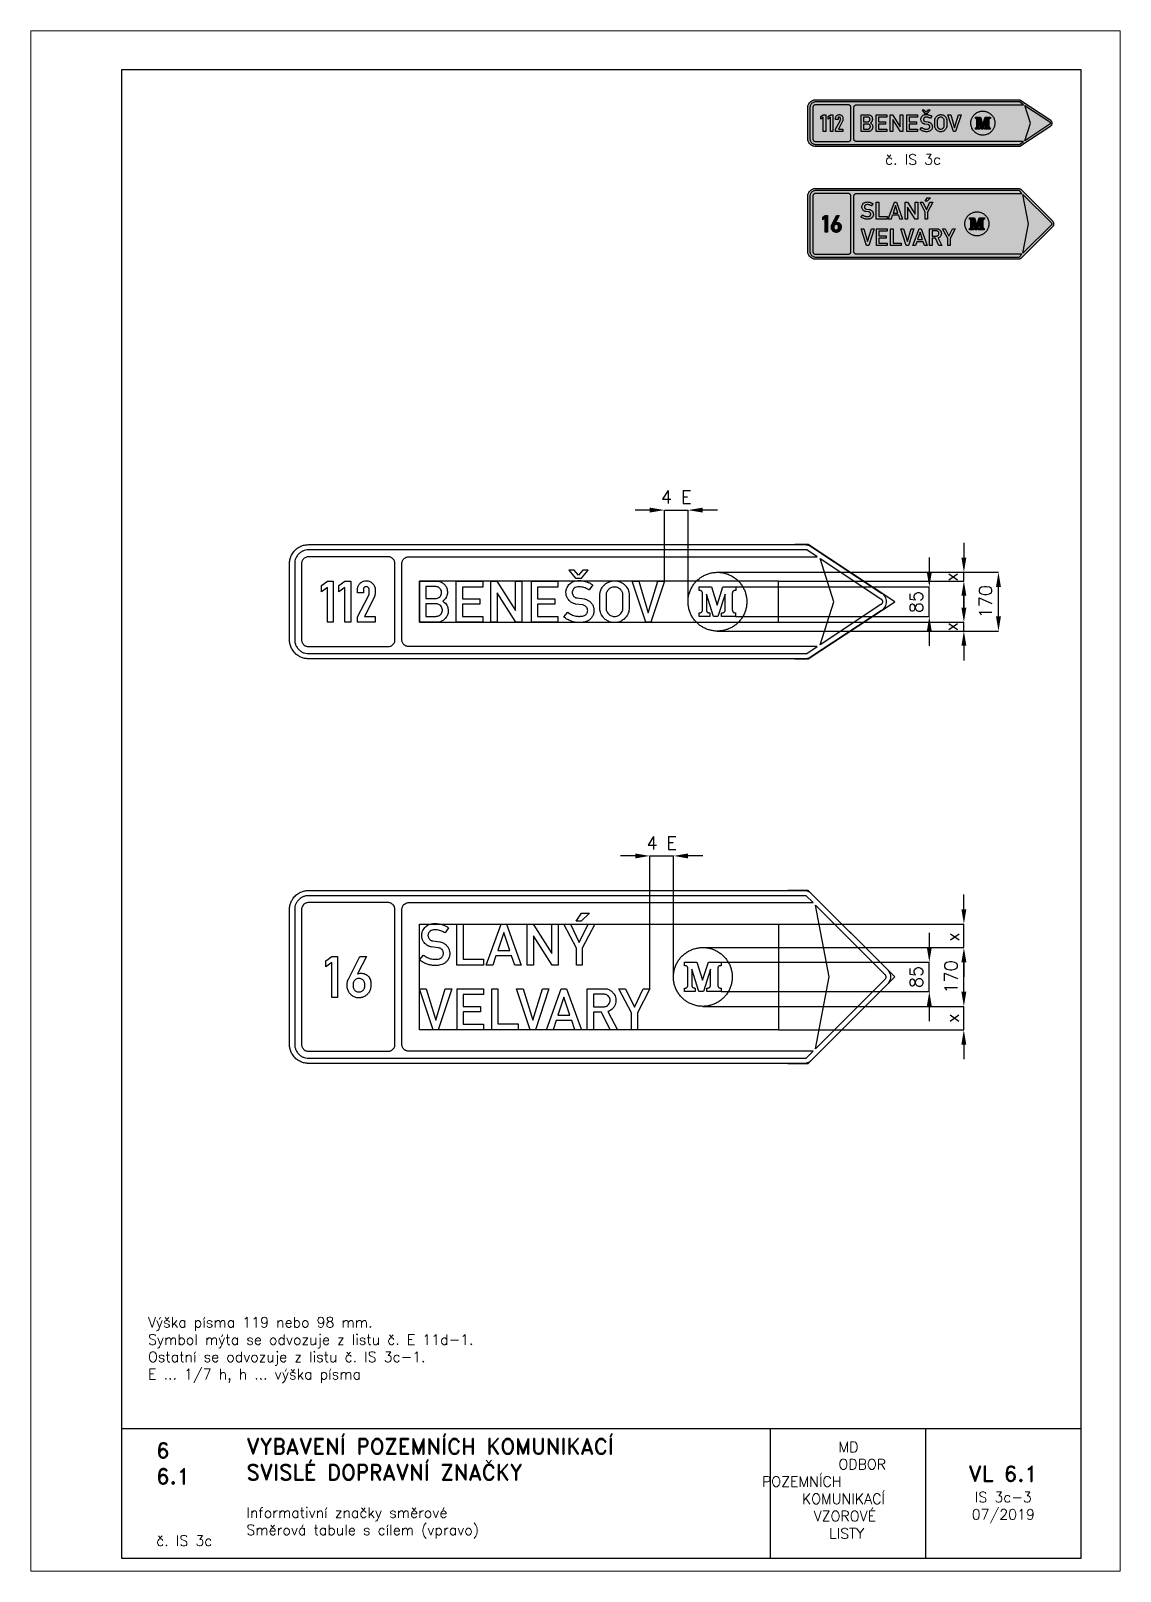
# Paper-space layout 'IS 3c-3' of a CAD drawing. Header units: millimetres. Extents: x 0 to 210, y 0 to 297.
# The model-space entities are those that its viewports show. They can reach past a viewport. Long polylines and large blocks are cut down to what shows.
import ezdxf

# ---------------------------------------------------------------- set-up
doc = ezdxf.new("R2010")
doc.units = ezdxf.units.MM
doc.header["$LTSCALE"] = 5
doc.linetypes.add('ČÁRKOVANÁX2', pattern=[1.5, 1, -0.5])
for name, color, linetype in [('Kóty', 2, 'Continuous'), ('Rozpiska', 7, 'Continuous'), ('Značka', 7, 'Continuous')]:
    doc.layers.add(name, color=color, linetype=linetype)
doc.layers.add('Rámeček', color=6, linetype='Continuous', plot=False)
doc.styles.get("Standard").update_dxf_attribs({"font": 'romand.shx', "height": 37.5})

psp = doc.layouts.new('IS 3c-3')

# ---------------------------------------------------------------- texts
at = {"layer": 'Rozpiska', "color": 7}
for s, width, heights, insert, char_height, attachment_point in [('\\pi3.1605;č. IS 3c', 18.8924, [0], (161.51, 273.2), 2, 1), ('6', 149.0422, [0], (24.17, 24.77), 3, 1), ('{\\C6;VYBAVENÍ POZEMNÍCH KOMUNIKACÍ\\P}SVISLÉ DOPRAVNÍ ZNAČKY{\\H1.34524x; }', 149.0422, [0], (41.56, 25.56), 3, 1), ('\\pi14.7414;{\\C6;MD\\P\\pi2.36044;}ODBOR POZEMNÍCH{\\H1.57143x; }\\P\\pi7.69378;KOMUNIKACÍ{\\H1.5x; }\\P\\pi9.97949;{\\C6;VZOROVÉ\\H1.47619x; \\H0.67742x;\\P\\pi12.93187;LISTY\\H1.26984x; }', 33.1018, [0], (140.95, 24.95), 2, 1), ('6.1', 149.0422, [0], (24.17, 19.78), 3, 1), ('{\\H1.5x;\\C6;VL 6.1\\P\\H0.66667x;IS 3c-3\\H1.66666x; \\H0.6x;\\P07/2019\\H1.80159x; }', 32.8401, [0], (187.46, 14.78), 2, 5), ('{\\C6;Informativní značky směrové\\P}Směrová tabule s cílem (vpravo){\\H2.02381x; }', 149.0422, [0], (41.56, 12.29), 2, 1), ('{\\C6;č. IS 3c}', 18.3305, [2.67], (24.18, 6.89), 2, 1)]:
    psp.add_mtext_dynamic_manual_height_columns(s, width=width, gutter_width=100, heights=heights, dxfattribs=dict(at, insert=insert, char_height=char_height, attachment_point=attachment_point))
at = {"layer": 'Rozpiska', "color": 149, "insert": (22.6, 48.99), "char_height": 2, "attachment_point": 1}
psp.add_mtext_dynamic_manual_height_columns('{\\C256;Výška písma 119 nebo 98 mm. \\PSymbol mýta se odvozuje z listu č. E 11d-1.\\H1.83333x; \\H0.54545x;\\POstatní se odvozuje z listu č. IS 3c-1.\\H1.55556x; \\H0.64286x;\\PE ... 1/7 h, h ... výška písma\\H1.83862x; }', width=177.7943, gutter_width=100, heights=[0], dxfattribs=at)

msp = doc.modelspace()

# ---------------------------------------------------------------- texts
at = {"layer": 'Kóty'}
msp.add_text('x', height=37.5, rotation=90, dxfattribs=at).set_placement((9439.9, 352.4))
at = {"layer": 'Kóty', "char_height": 37.5, "attachment_point": 5}
for insert in [(8622, 1637.6), (8580.1, 637.4)]:
    msp.add_mtext('\\A1;4 E', dxfattribs=dict(at, insert=insert))
at = {"layer": 'Kóty', "char_height": 37.5, "attachment_point": 5, "rotation": 90}
for s, insert in [('\\A1;x', (9416.4, 1407.2)), ('\\A1;85', (9316.4, 1334.2)), ('\\A1;170', (9516.4, 1335.2)), ('\\A1;x', (9416.4, 1263.2)), ('\\A1;85', (9316.4, 249.8)), ('\\A1;170', (9416.4, 249.9)), ('\\A1;x', (9420.7, 131.3))]:
    msp.add_mtext(s, dxfattribs=dict(at, insert=insert))

# ---------------------------------------------------------------- linework, layer by layer
at = {"layer": 'Kóty'}
for p, q in [((8545.7, 1600.1), (8503.2, 1600.1)), ((8588.2, 1394.7), (8588.2, 1600.3)), ((8588.2, 1600.1), (8656.2, 1600.1)), ((8656.2, 1333.2), (8656.2, 1600.3)), ((8741.2, 1600.1), (8698.7, 1600.1)), ((9453.9, 1505.2), (9453.9, 1462.7)), ((9353.9, 1462.7), (9353.9, 1420.2)), ((8740.7, 1420.2), (9554.1, 1420.2)), ((8917.9, 1394.7), (9454.1, 1394.7)), ((8794.3, 1377.7), (9354.1, 1377.7)), ((9453.9, 1318.2), (9453.9, 1360.7)), ((9453.9, 1352.2), (9453.9, 1309.7)), ((9553.9, 1292.7), (9553.9, 1377.7)), ((8793.8, 1292.7), (9354.1, 1292.7)), ((8740.1, 1250.2), (9454.1, 1250.2)), ((8740.1, 1250.2), (9554.1, 1250.2)), ((8917.9, 1275.7), (9454.1, 1275.7)), ((9353.9, 1250.2), (9353.9, 1207.7)), ((9453.9, 1207.7), (9453.9, 1165.2)), ((8503.5, 599.9), (8461, 599.9)), ((8546, 216), (8546, 600.1)), ((8546, 599.9), (8614, 599.9)), ((8614, 249.5), (8614, 600.1)), ((8699, 599.9), (8656.5, 599.9)), ((9453.9, 445.5), (9453.9, 488)), ((8917.8, 403), (9454.1, 403)), ((9353.9, 377.4), (9353.9, 334.9)), ((8703.6, 335), (9454.1, 335)), ((8752.2, 292.4), (9354.1, 292.4)), ((9453.9, 292.5), (9453.9, 250)), ((9453.9, 207.4), (9453.9, 292.4)), ((9453.7, 207.4), (9453.7, 249.9)), ((8751.6, 207.4), (9354.1, 207.4)), ((8699.5, 164.9), (9454.1, 164.9)), ((8704.3, 164.9), (9453.9, 164.9)), ((9353.9, 164.9), (9353.9, 122.4)), ((8918, 96.9), (9453.9, 96.9)), ((9453.7, 54.4), (9453.7, 11.9))]:
    msp.add_line(p, q, dxfattribs=at)
for points in [[(9453.9, 1394.7), (9453.9, 1420.2)], [(9353.9, 1292.7), (9353.9, 1377.7)], [(9453.9, 1250.2), (9453.9, 1275.7)], [(9453.9, 334.9), (9453.9, 402.9)], [(9353.9, 207.4), (9353.9, 292.4)], [(9453.9, 96.9), (9453.9, 164.9)]]:
    msp.add_lwpolyline(points, dxfattribs=at)
for points in [[(8545.7, 1607.2), (8545.7, 1593), (8588.2, 1600.1)], [(8698.7, 1607.2), (8698.7, 1593), (8656.2, 1600.1)], [(9446.8, 1462.7), (9461, 1462.7), (9453.9, 1420.2)], [(9346.8, 1420.2), (9361, 1420.2), (9353.9, 1377.7)], [(9446.8, 1352.2), (9461, 1352.2), (9453.9, 1394.7)], [(9546.8, 1377.7), (9561, 1377.7), (9553.9, 1420.2)], [(9346.8, 1250.2), (9361, 1250.2), (9353.9, 1292.7)], [(9446.8, 1318.2), (9461, 1318.2), (9453.9, 1275.7)], [(9546.8, 1292.7), (9561, 1292.7), (9553.9, 1250.2)], [(9446.8, 1207.7), (9461, 1207.7), (9453.9, 1250.2)], [(8503.5, 607), (8503.5, 592.8), (8546, 599.9)], [(8656.5, 607), (8656.5, 592.8), (8614, 599.9)], [(9446.8, 445.5), (9461, 445.5), (9453.9, 403)], [(9346.8, 334.9), (9361, 334.9), (9353.9, 292.4)], [(9446.8, 292.5), (9461, 292.5), (9453.9, 335)], [(9446.8, 292.4), (9461, 292.4), (9453.9, 334.9)], [(9346.8, 164.9), (9361, 164.9), (9353.9, 207.4)], [(9446.6, 207.4), (9460.8, 207.4), (9453.7, 164.9)], [(9446.8, 207.4), (9461, 207.4), (9453.9, 164.9)], [(9446.6, 54.4), (9460.8, 54.4), (9453.7, 96.9)]]:
    msp.add_solid(points, dxfattribs=at)
at = {"layer": 'Značka', "color": 5}
for points in [[(7558.9, 1170.2), (7556, 1170.3), (7553.1, 1170.5, -0.055717), (7541.9, 1172.8, -0.056169), (7531.4, 1177.6, -0.069686), (7519.9, 1186.2, -0.068355), (7511.3, 1197.7, -0.05643), (7506.4, 1208.2, -0.061123), (7504.2, 1219.4, -0.012203), (7504, 1222.3, -0.004068), (7503.9, 1225.2), (7503.9, 1445.2, -0.003578), (7504, 1448.1, -0.010727), (7504.2, 1450.9, -0.055715), (7506.5, 1462.2, -0.056163), (7511.3, 1472.7, -0.069691), (7519.9, 1484.1, -0.068358), (7531.4, 1492.8, -0.056432), (7541.9, 1497.6, -0.061128), (7553.1, 1499.9), (7556, 1500.1), (7558.9, 1500.2), (8996.4, 1500.2), (8997.1, 1500.2, -0.006036), (8997.8, 1500.1, -0.031284), (9000.7, 1499.8, -0.030287), (9003.6, 1499.1, -0.031363), (9006.3, 1498.1, -0.034691), (9008.9, 1496.8), (9009.5, 1496.4), (9010.2, 1496.1), (9216, 1360.2), (9217.2, 1359.4), (9218.3, 1358.5, -0.052588), (9222.6, 1354.3, -0.052731), (9225.9, 1349.4, -0.065605), (9228.6, 1342.5, -0.065801), (9229.4, 1335.2, -0.065493), (9228.6, 1327.9, -0.063858), (9225.9, 1321, -0.052748), (9222.6, 1316, -0.0576), (9218.3, 1311.9), (9217.2, 1311), (9216, 1310.1), (9010.2, 1174.3), (9009.5, 1173.9), (9008.9, 1173.6, -0.031314), (9006.3, 1172.2, -0.030289), (9003.6, 1171.2, -0.031354), (9000.7, 1170.5, -0.034674), (8997.8, 1170.2, -0.006865), (8997.1, 1170.2, -0.002263), (8996.4, 1170.2), (7558.9, 1170.2)], [(9029.7, 1205.2), (7848.9, 1205.2), (7847.8, 1205.2), (7846.8, 1205.3, -0.055726), (7842.7, 1206.1, -0.056165), (7838.9, 1207.9, -0.069701), (7834.7, 1211, -0.06835), (7831.6, 1215.2, -0.056428), (7829.8, 1219, -0.061122), (7829, 1223.1, -0.012228), (7828.9, 1224.1, -0.004056), (7828.9, 1225.2), (7828.9, 1445.2, -0.00359), (7828.9, 1446.2, -0.010759), (7829, 1447.3, -0.055709), (7829.8, 1451.4, -0.056159), (7831.6, 1455.2, -0.069682), (7834.7, 1459.3, -0.068367), (7838.9, 1462.5, -0.056439), (7842.7, 1464.3, -0.061113), (7846.8, 1465.1), (7847.8, 1465.1), (7848.9, 1465.2), (9029.7, 1465.2), (8999.4, 1485.2), (7558.9, 1485.2), (7556.8, 1485.1), (7554.7, 1485, 0.055713), (7546.5, 1483.3, 0.056169), (7538.9, 1479.8, 0.069689), (7530.6, 1473.5, 0.068351), (7524.2, 1465.2, 0.056428), (7520.7, 1457.5, 0.061122), (7519.1, 1449.4, 0.012203), (7519, 1447.3, 0.004071), (7518.9, 1445.2), (7518.9, 1225.2, 0.003578), (7519, 1223.1, 0.010726), (7519.1, 1221, 0.055716), (7520.8, 1212.8, 0.056165), (7524.2, 1205.2, 0.069688), (7530.6, 1196.9, 0.068355), (7538.9, 1190.5, 0.056435), (7546.5, 1187, 0.061122), (7554.7, 1185.4), (7556.8, 1185.3), (7558.9, 1185.2), (8999.4, 1185.2), (9029.7, 1205.2)], [(7538.9, 1445.2), (7538.9, 1225.2), (7538.9, 1224.1, 0.010719), (7539, 1223.1, 0.05571), (7539.8, 1219, 0.056163), (7541.6, 1215.2, 0.069688), (7544.7, 1211, 0.068364), (7548.9, 1207.9, 0.056428), (7552.7, 1206.1, 0.061129), (7556.8, 1205.3), (7557.8, 1205.2), (7558.9, 1205.2), (7788.9, 1205.2), (7789.9, 1205.2), (7791, 1205.3, 0.055728), (7795.1, 1206.1, 0.056168), (7798.9, 1207.9, 0.069701), (7803.1, 1211, 0.068355), (7806.2, 1215.2, 0.056435), (7808, 1219, 0.061122), (7808.8, 1223.1, 0.0122), (7808.9, 1224.1, 0.004085), (7808.9, 1225.2), (7808.9, 1445.2), (7808.9, 1446.2, 0.010701), (7808.8, 1447.3, 0.055709), (7807.9, 1451.4, 0.056165), (7806.2, 1455.2, 0.069691), (7803.1, 1459.3, 0.068364), (7798.9, 1462.5, 0.056441), (7795.1, 1464.3, 0.061114), (7791, 1465.1), (7789.9, 1465.1), (7788.9, 1465.2), (7558.9, 1465.2), (7557.8, 1465.1), (7556.8, 1465.1, 0.055698), (7552.7, 1464.2, 0.056169), (7548.9, 1462.5, 0.069684), (7544.7, 1459.4, 0.068356), (7541.6, 1455.2, 0.056428), (7539.8, 1451.4, 0.061122), (7539, 1447.3, 0.012207), (7538.9, 1446.2, 0.004067), (7538.9, 1445.2)], [(7538.9, 1445.2), (7538.9, 1225.2), (7538.9, 1224.1, 0.010719), (7539, 1223.1, 0.05571), (7539.8, 1219, 0.056163), (7541.6, 1215.2, 0.069688), (7544.7, 1211, 0.068364), (7548.9, 1207.9, 0.056428), (7552.7, 1206.1, 0.061129), (7556.8, 1205.3), (7557.8, 1205.2), (7558.9, 1205.2), (7788.9, 1205.2), (7789.9, 1205.2), (7791, 1205.3, 0.055728), (7795.1, 1206.1, 0.056168), (7798.9, 1207.9, 0.069701), (7803.1, 1211, 0.068355), (7806.2, 1215.2, 0.056435), (7808, 1219, 0.061122), (7808.8, 1223.1, 0.0122), (7808.9, 1224.1, 0.004085), (7808.9, 1225.2), (7808.9, 1445.2), (7808.9, 1446.2, 0.010701), (7808.8, 1447.3, 0.055709), (7807.9, 1451.4, 0.056165), (7806.2, 1455.2, 0.069691), (7803.1, 1459.3, 0.068364), (7798.9, 1462.5, 0.056441), (7795.1, 1464.3, 0.061114), (7791, 1465.1), (7789.9, 1465.1), (7788.9, 1465.2), (7558.9, 1465.2), (7557.8, 1465.1), (7556.8, 1465.1, 0.055698), (7552.7, 1464.2, 0.056169), (7548.9, 1462.5, 0.069684), (7544.7, 1459.4, 0.068356), (7541.6, 1455.2, 0.056428), (7539.8, 1451.4, 0.061122), (7539, 1447.3, 0.012207), (7538.9, 1446.2, 0.004067), (7538.9, 1445.2)], [(9038, 1210.7), (9078, 1335.2), (9038, 1459.7), (9214, 1343.5), (9214.4, 1343.2), (9214.8, 1342.9, -0.052589), (9216.2, 1341.6, -0.052735), (9217.3, 1339.9, -0.065609), (9218.2, 1337.6, -0.065881), (9218.5, 1335.2, -0.065543), (9218.2, 1332.7, -0.063794), (9217.3, 1330.4, -0.052792), (9216.2, 1328.8, -0.05763), (9214.8, 1327.4), (9214.4, 1327.1), (9214, 1326.8), (9038, 1210.7)], [(7700.5, 1275.7), (7700.5, 1291.6), (7732.2, 1352.2), (7732.7, 1353), (7733.1, 1353.9, 0.0252), (7733.6, 1355), (7733.9, 1356.2, 0.017076), (7734.2, 1357.3, 0.03791), (7734.4, 1358.5, 0.013918), (7734.4, 1358.9, 0.004614), (7734.4, 1359.4), (7734.4, 1370.5), (7734.4, 1371.1, 0.016622), (7734.3, 1371.6, 0.08198), (7733.6, 1373.7, 0.063953), (7732.4, 1375.5, 0.077652), (7730.2, 1377.4, 0.090373), (7727.6, 1378.5, 0.119807), (7723.8, 1378.5, 0.119959), (7720.4, 1376.8, 0.105402), (7718.3, 1374.3, 0.117474), (7717.4, 1371.2, 0.013256), (7717.4, 1370.8, 0.004417), (7717.4, 1370.4), (7717.4, 1360.5), (7700.5, 1360.5), (7700.5, 1371.2, -0.001441), (7700.5, 1371.8, -0.004437), (7700.5, 1372.3, -0.043388), (7701.1, 1376.3, -0.044629), (7702.4, 1380, -0.08393), (7706.5, 1386.7, -0.078534), (7712.7, 1391.8, -0.063899), (7718.3, 1394.5, -0.067317), (7724.5, 1395.7, -0.100459), (7733.8, 1394.5, -0.097005), (7742.3, 1389.7, -0.102915), (7748.9, 1381.7, -0.126679), (7751.4, 1372.1), (7751.4, 1371.6), (7751.4, 1371), (7751.4, 1359.3, -0.001379), (7751.4, 1358.9, -0.004025), (7751.4, 1358.5, -0.021197), (7751.2, 1356.5, -0.012393), (7750.8, 1354.5, -0.016368), (7750.3, 1352.1, -0.029102), (7749.5, 1349.7), (7749.4, 1349.4), (7749.3, 1349), (7720.7, 1292.7), (7751.5, 1292.7), (7751.5, 1275.7), (7700.5, 1275.7)], [(7879.9, 1275.7), (7879.9, 1394.7), (7928.8, 1394.7), (7930, 1394.6), (7931.2, 1394.6, -0.053523), (7937.9, 1393.4, -0.058874), (7944.3, 1390.8, -0.084098), (7952.1, 1384.8, -0.083987), (7957.5, 1376.7, -0.052898), (7959.6, 1371, -0.048086), (7960.6, 1364.9, -0.047699), (7960.4, 1358.8, -0.051694), (7959.1, 1352.8, -0.05781), (7956.3, 1346.6, -0.056927), (7952.2, 1341.2, -0.019005), (7950.6, 1339.6, -0.01918), (7949, 1338.2), (7948.1, 1337.5), (7947.2, 1336.8), (7948.4, 1335.9), (7949.6, 1335, -0.045536), (7954.5, 1330.5, -0.053985), (7958.5, 1325.1, -0.077426), (7962, 1316.5, -0.076327), (7962.8, 1307.3, -0.084936), (7960.7, 1297, -0.082722), (7955.3, 1287.9, -0.067284), (7949.3, 1282, -0.06755), (7941.9, 1277.9, -0.045463), (7936.7, 1276.3, -0.04876), (7931.3, 1275.7), (7930.3, 1275.7), (7929.3, 1275.7), (7879.9, 1275.7)], [(8308.6, 1304.9), (8309.8, 1303.9, 0.007148), (8310.9, 1303, 0.039109), (8316.4, 1299.4, 0.032087), (8322.3, 1296.6, 0.03265), (8328.7, 1294.4, 0.039891), (8335.3, 1293.2, 0.024489), (8339.7, 1292.8, 0.01432), (8344.2, 1292.9, 0.035312), (8350.9, 1293.4, 0.084135), (8357.2, 1295.5, 0.055206), (8360.1, 1297.4, 0.056025), (8362.6, 1299.9, 0.0573), (8364.5, 1302.8, 0.056926), (8365.7, 1306.1, 0.062845), (8366.1, 1309.9, 0.064434), (8365.6, 1313.7, 0.085849), (8363.6, 1318.5, 0.089188), (8360, 1322.3, 0.07182), (8356.3, 1324.5, 0.059307), (8352.1, 1325.7), (8351.6, 1325.7), (8351.1, 1325.8), (8330.4, 1328.5), (8329.5, 1328.7), (8328.7, 1329, -0.017774), (8324.7, 1330.3, -0.032305), (8320.9, 1332, -0.062187), (8315, 1336, -0.05528), (8310.2, 1341.3, -0.068822), (8305.6, 1349.4, -0.072887), (8303.5, 1358.4, -0.074674), (8303.7, 1367.6, -0.072264), (8306.7, 1376.4, -0.094601), (8314.2, 1386.8, -0.103593), (8325, 1393.5, -0.055203), (8331.8, 1395.4, -0.035096), (8338.8, 1396.1, -0.029409), (8346.8, 1396, -0.030642), (8354.7, 1394.8, -0.032942), (8363.2, 1392.6, -0.029909), (8371.3, 1389.3, -0.019585), (8375.5, 1387.3, -0.028937), (8379.4, 1384.8), (8380.2, 1384.2), (8380.9, 1383.7), (8370.7, 1369), (8369.4, 1369.9, 0.005195), (8368, 1370.7, 0.031818), (8361.7, 1373.8, 0.035472), (8355.1, 1376.1, 0.037908), (8348.3, 1377.5, 0.035605), (8341.3, 1377.9, 0.05695), (8333.8, 1377.2, 0.118684), (8327.3, 1374.1, 0.089577), (8324, 1370.5, 0.077151), (8322, 1366, 0.050974), (8321.4, 1362.9, 0.055001), (8321.5, 1359.8, 0.07657), (8322.7, 1355.4, 0.07019), (8325.2, 1351.6, 0.053199), (8327.5, 1349.2, 0.057403), (8330.3, 1347.4, 0.030535), (8331.8, 1346.7, 0.032979), (8333.4, 1346.3, 0.019644), (8334.6, 1346, 0.006504), (8335.9, 1345.9), (8355.5, 1343.3), (8356.2, 1343.2, -0.005717), (8356.8, 1343.1, -0.057691), (8362.4, 1341.6, -0.045357), (8367.5, 1339, -0.062114), (8374.4, 1333.6, -0.068461), (8379.6, 1326.8, -0.067352), (8383, 1319.1, -0.064545), (8384.2, 1310.8, -0.073543), (8383.3, 1301.2, -0.075693), (8379.5, 1292.3, -0.065672), (8374.5, 1285.7, -0.06668), (8368, 1280.7, -0.056086), (8361, 1277.5, -0.038295), (8353.5, 1275.6, -0.042199), (8342.8, 1274.6, -0.042477), (8332.1, 1275.3, -0.040677), (8321.6, 1277.7, -0.036914), (8311.6, 1281.6, -0.028951), (8305, 1285.1, -0.038935), (8299, 1289.4, -0.006153), (8298, 1290.3), (8297, 1291.2), (8308.6, 1304.9)], [(8401.1, 1354.3), (8401.1, 1355.2), (8401.2, 1356.2, -0.030686), (8401.9, 1361.2, -0.031065), (8403.2, 1366.1, -0.066297), (8407.7, 1375.9, -0.068472), (8414.8, 1384.2, -0.061854), (8422.5, 1390, -0.059931), (8431.4, 1393.7, -0.057342), (8440.5, 1395.5, -0.057584), (8449.9, 1395.1, -0.056914), (8458.8, 1392.8, -0.057499), (8467, 1388.6, -0.055379), (8473.9, 1383, -0.053459), (8479.5, 1376.1, -0.043032), (8482.8, 1370.1, -0.048855), (8484.9, 1363.6, -0.022739), (8485.6, 1360.1, -0.012965), (8486, 1356.5), (8486.1, 1355.9), (8486.1, 1355.4), (8486.1, 1315.5), (8486, 1314.6), (8485.9, 1313.7, -0.035784), (8484.7, 1306.3, -0.047835), (8482.2, 1299.2, -0.07879), (8475.8, 1289.3, -0.073095), (8466.7, 1281.6, -0.060116), (8458.1, 1277.2, -0.059847), (8448.7, 1275, -0.071109), (8437, 1275, -0.074186), (8425.8, 1278.4, -0.06604), (8417, 1283.8, -0.061699), (8409.8, 1291.2, -0.047079), (8405.7, 1297.6, -0.053865), (8402.9, 1304.6, -0.030208), (8401.9, 1309.2, -0.017685), (8401.3, 1313.9), (8401.2, 1315), (8401.1, 1316.1), (8401.1, 1354.3)], [(7898, 1378.7), (7898, 1344.7), (7926.5, 1344.7), (7927.6, 1344.8), (7928.8, 1344.8, 0.091638), (7933.8, 1346.2, 0.080749), (7938.2, 1349.3, 0.08131), (7941.6, 1353.5, 0.086095), (7943.4, 1358.6, 0.08746), (7943.6, 1364.1, 0.085843), (7941.9, 1369.3, 0.081925), (7938.9, 1373.6, 0.078646), (7934.6, 1376.8, 0.046715), (7932, 1378, 0.054002), (7929.2, 1378.6), (7928.6, 1378.6), (7927.9, 1378.7), (7898, 1378.7)], [(8419.2, 1354.2), (8419.2, 1316.1), (8419.3, 1315.4), (8419.3, 1314.7, 0.037616), (8420, 1310.9, 0.041676), (8421.2, 1307.3, 0.062903), (8424, 1302.4, 0.060173), (8427.9, 1298.3, 0.059427), (8432.5, 1295.2, 0.064329), (8437.6, 1293.2, 0.050505), (8441.9, 1292.6, 0.044565), (8446.2, 1292.8, 0.073918), (8453.6, 1294.7, 0.085005), (8459.9, 1298.8, 0.073628), (8464.1, 1303.7, 0.063589), (8466.9, 1309.5, 0.033193), (8467.7, 1312.5, 0.042637), (8468.1, 1315.5), (8468.1, 1315.8), (8468.1, 1316.2), (8468.1, 1354.1), (8468.1, 1354.8), (8468.1, 1355.5, 0.062598), (8467.4, 1359.6, 0.048312), (8465.8, 1363.6, 0.076906), (8461.4, 1370, 0.08378), (8455.3, 1374.6, 0.069864), (8449.6, 1376.9, 0.066682), (8443.4, 1377.6, 0.088518), (8435, 1376.1, 0.098118), (8427.7, 1371.8, 0.062844), (8424.1, 1367.8, 0.051376), (8421.4, 1363.2, 0.039517), (8420, 1359.4, 0.050738), (8419.3, 1355.5), (8419.3, 1354.9), (8419.2, 1354.2)], [(7898, 1328.9), (7898, 1292.8), (7926.6, 1292.8), (7927.7, 1292.8), (7928.8, 1292.9, 0.058713), (7933.1, 1293.7, 0.063105), (7937, 1295.5, 0.084062), (7941.5, 1299.1, 0.085728), (7944.4, 1304, 0.082254), (7945.8, 1309.3, 0.080975), (7945.4, 1314.7, 0.088842), (7943, 1320.4, 0.084254), (7938.9, 1325, 0.065597), (7935.2, 1327.4, 0.080399), (7931, 1328.6), (7929.9, 1328.8), (7928.7, 1328.9), (7898, 1328.9)], [(7503.9, 54.9), (7503.9, 444.9, -0.003577), (7504, 447.8, -0.010727), (7504.2, 450.7, -0.055715), (7506.5, 461.9, -0.056166), (7511.3, 472.4, -0.069689), (7519.9, 483.9, -0.068353), (7531.4, 492.6, -0.056425), (7541.9, 497.4, -0.061123), (7553.1, 499.6), (7556, 499.8), (7558.9, 499.9), (8993.5, 499.9), (8994.5, 499.9, -0.008068), (8995.5, 499.9, -0.042023), (8999.4, 499.3, -0.0409), (9003.1, 498, -0.042253), (9006.6, 496.3, -0.046616), (9009.8, 493.9), (9010.5, 493.3), (9011.2, 492.6), (9232.7, 271.1), (9233.7, 270), (9234.8, 268.8, -0.055728), (9238.2, 263.6, -0.056158), (9240.4, 257.7, -0.069695), (9241.5, 249.9, -0.06834), (9240.4, 242.2, -0.056405), (9238.3, 236.3, -0.06112), (9234.8, 231.1), (9233.8, 229.9), (9232.7, 228.7), (9011.2, 7.3), (9010.5, 6.6), (9009.8, 5.9, -0.042026), (9006.6, 3.6, -0.040912), (9003.1, 1.8, -0.042256), (8999.4, 0.6, -0.046626), (8995.5, 0, -0.009281), (8994.5, 0, -0.003092), (8993.5, -0.1), (7558.9, -0.1, -0.003577), (7556, 0, -0.010727), (7553.1, 0.2, -0.055715), (7541.9, 2.5, -0.056166), (7531.4, 7.3, -0.06969), (7519.9, 16, -0.068355), (7511.3, 27.4, -0.056428), (7506.4, 37.9, -0.061122), (7504.2, 49.2, -0.012202), (7504, 52.1, -0.004068), (7503.9, 54.9)], [(9017.7, 34.9), (7848.9, 34.9, -0.003576), (7847.8, 35, -0.010723), (7846.8, 35, -0.055716), (7842.7, 35.9, -0.056165), (7838.9, 37.6, -0.069688), (7834.7, 40.8, -0.068355), (7831.6, 44.9, -0.056435), (7829.8, 48.8, -0.061122), (7829, 52.8), (7828.9, 53.9), (7828.9, 54.9), (7828.9, 444.9, -0.00359), (7828.9, 446, -0.010705), (7829, 447, -0.055714), (7829.8, 451.1, -0.056168), (7831.6, 454.9, -0.069687), (7834.7, 459.1, -0.068351), (7838.9, 462.3, -0.056435), (7842.7, 464, -0.061122), (7846.8, 464.8), (7847.8, 464.9), (7848.9, 464.9), (9017.7, 464.9), (8997.7, 484.9), (7558.9, 484.9), (7556.8, 484.9), (7554.7, 484.7, 0.055713), (7546.5, 483, 0.056166), (7538.9, 479.6, 0.069689), (7530.6, 473.3, 0.068357), (7524.2, 464.9, 0.056427), (7520.7, 457.3, 0.061122), (7519.1, 449.1, 0.012202), (7519, 447, 0.004069), (7518.9, 444.9), (7518.9, 54.9, 0.003578), (7519, 52.8, 0.010727), (7519.1, 50.8, 0.055714), (7520.8, 42.6, 0.056165), (7524.2, 34.9, 0.06969), (7530.6, 26.6, 0.068355), (7538.9, 20.3, 0.056428), (7546.5, 16.8, 0.061122), (7554.7, 15.2, 0.012202), (7556.8, 15, 0.004068), (7558.9, 14.9), (8997.7, 14.9), (9017.7, 34.9)], [(7558.9, 34.9), (7788.9, 34.9, 0.003577), (7789.9, 35, 0.010731), (7791, 35, 0.055714), (7795.1, 35.9, 0.056165), (7798.9, 37.6, 0.069687), (7803.1, 40.8, 0.068355), (7806.2, 44.9, 0.056435), (7808, 48.8, 0.061122), (7808.8, 52.8), (7808.9, 53.9), (7808.9, 54.9), (7808.9, 444.9, 0.00359), (7808.9, 446, 0.010705), (7808.8, 447, 0.055712), (7807.9, 451.1, 0.056171), (7806.2, 454.9, 0.069694), (7803.1, 459.1, 0.068355), (7798.9, 462.3, 0.056422), (7795.1, 464, 0.061129), (7791, 464.8), (7789.9, 464.9), (7788.9, 464.9), (7558.9, 464.9), (7557.8, 464.9), (7556.8, 464.8, 0.055727), (7552.7, 464, 0.056163), (7548.9, 462.3, 0.069694), (7544.7, 459.1, 0.068359), (7541.6, 454.9, 0.056432), (7539.8, 451.1, 0.061123), (7539, 447, 0.012205), (7538.9, 446, 0.004068), (7538.9, 444.9), (7538.9, 54.9, 0.003575), (7538.9, 53.9, 0.010724), (7539, 52.8, 0.055714), (7539.8, 48.8, 0.056165), (7541.6, 44.9, 0.06969), (7544.7, 40.8, 0.068356), (7548.9, 37.6, 0.056428), (7552.7, 35.9, 0.061122), (7556.8, 35, 0.012203), (7557.8, 35, 0.004064), (7558.9, 34.9)], [(9024.8, 42), (9064.8, 249.9), (9024.8, 457.9), (9225.6, 257), (9226, 256.6), (9226.3, 256.2), (9227.5, 254.5), (9228.2, 252.5, -0.06968), (9228.6, 249.9, -0.068354), (9228.2, 247.3), (9227.5, 245.4), (9226.3, 243.6), (9226, 243.2), (9225.6, 242.9), (9024.8, 42)], [(7891.6, 313.1), (7892.7, 312.2, 0.007165), (7893.8, 311.3, 0.039105), (7899.3, 307.7, 0.032085), (7905.2, 304.8, 0.032647), (7911.6, 302.6, 0.039896), (7918.2, 301.4, 0.024482), (7922.6, 301.1, 0.01432), (7927.1, 301.1, 0.035317), (7933.9, 301.7, 0.08415), (7940.2, 303.8, 0.055194), (7943.1, 305.6, 0.056043), (7945.5, 308.1, 0.057317), (7947.4, 311.1, 0.056924), (7948.6, 314.4, 0.062814), (7949.1, 318.2, 0.064426), (7948.6, 322, 0.085858), (7946.5, 326.8, 0.089188), (7943, 330.6, 0.071827), (7939.2, 332.7, 0.059295), (7935.1, 333.9), (7934.6, 334), (7934, 334.1), (7913.3, 336.7), (7912.5, 337), (7911.6, 337.2, -0.017778), (7907.6, 338.6, -0.032305), (7903.8, 340.3, -0.062184), (7897.9, 344.3, -0.055274), (7893.1, 349.6, -0.068822), (7888.5, 357.6, -0.072902), (7886.4, 366.6, -0.074671), (7886.6, 375.8, -0.072262), (7889.6, 384.7, -0.094608), (7897.1, 395.1, -0.103595), (7907.9, 401.8, -0.055213), (7914.7, 403.7, -0.035105), (7921.8, 404.4, -0.029413), (7929.7, 404.2, -0.030642), (7937.6, 403.1, -0.03294), (7946.1, 400.9, -0.029918), (7954.3, 397.6, -0.019588), (7958.4, 395.5, -0.028926), (7962.3, 393), (7963.1, 392.5), (7963.8, 391.9), (7953.6, 377.3), (7952.3, 378.1, 0.005142), (7951, 378.9, 0.031824), (7944.7, 382.1, 0.035477), (7938, 384.4, 0.037912), (7931.3, 385.8, 0.035614), (7924.2, 386.2, 0.056951), (7916.8, 385.4, 0.118686), (7910.2, 382.4, 0.089576), (7906.9, 378.8, 0.07715), (7904.9, 374.2, 0.050948), (7904.3, 371.1, 0.055001), (7904.4, 368, 0.076574), (7905.6, 363.7, 0.070202), (7908.1, 359.8, 0.053212), (7910.4, 357.4, 0.05742), (7913.2, 355.6, 0.030584), (7914.7, 355, 0.032967), (7916.3, 354.5, 0.019615), (7917.5, 354.3, 0.006528), (7918.8, 354.1), (7938.4, 351.5), (7939.1, 351.5, -0.005678), (7939.8, 351.4, -0.057688), (7945.3, 349.9, -0.045357), (7950.4, 347.2, -0.062112), (7957.3, 341.9, -0.068462), (7962.6, 335, -0.067354), (7965.9, 327.4, -0.064542), (7967.2, 319.1, -0.073536), (7966.2, 309.5, -0.075691), (7962.4, 300.6, -0.065677), (7957.4, 294, -0.066688), (7951, 289, -0.056082), (7944, 285.7, -0.038293), (7936.5, 283.9, -0.042202), (7925.7, 282.8, -0.042474), (7915, 283.6, -0.040683), (7904.5, 285.9, -0.036905), (7894.5, 289.8, -0.028958), (7887.9, 293.3, -0.038944), (7882, 297.6, -0.006141), (7880.9, 298.5), (7879.9, 299.4), (7891.6, 313.1)], [(7726.1, 309.4), (7700.5, 258.5), (7702, 259, -0.008974), (7703.5, 259.5, -0.039139), (7708.1, 260.4, -0.045944), (7712.9, 260.5, -0.066132), (7719.4, 259.4, -0.062058), (7725.4, 256.6, -0.064473), (7730.9, 252.4, -0.067452), (7735.1, 246.9, -0.060648), (7737.6, 241.4, -0.06297), (7738.6, 235.4, -0.00543), (7738.7, 234.7), (7738.7, 234.1), (7738.7, 222.6), (7738.7, 221.7, -0.005624), (7738.7, 220.9, -0.057602), (7737.6, 214.2, -0.056117), (7735.1, 207.9, -0.06555), (7730.5, 201.2, -0.06113), (7724.3, 195.8, -0.069336), (7716.1, 191.3, -0.0745), (7706.9, 189.4, -0.086605), (7696, 190.4, -0.08533), (7686.1, 195, -0.08012), (7678.3, 201.8, -0.076174), (7673.1, 210.7, -0.044512), (7671.4, 215.8, -0.055002), (7670.7, 221.1, -0.006127), (7670.7, 221.9), (7670.7, 222.6), (7670.7, 230.5), (7670.7, 231.2), (7670.8, 231.8, -0.015263), (7671.1, 234.5, -0.023881), (7671.7, 237.2, -0.024147), (7672.4, 239.6, -0.019816), (7673.4, 242, -0.004662), (7673.8, 242.8), (7674.1, 243.6), (7706.9, 309.4), (7726.1, 309.4)], [(7687.6, 229.6), (7687.6, 222.5), (7687.7, 222), (7687.8, 221.4, 0.046132), (7688.8, 217.5, 0.065932), (7690.6, 213.8, 0.065635), (7693, 210.9, 0.058919), (7696, 208.7, 0.067219), (7700, 207, 0.069356), (7704.4, 206.4, 0.072193), (7709.1, 206.9, 0.06872), (7713.4, 208.8, 0.044871), (7715.8, 210.4, 0.047767), (7717.9, 212.5, 0.063447), (7720, 215.8, 0.065649), (7721.2, 219.5, 0.021296), (7721.5, 221, 0.007105), (7721.7, 222.6), (7721.7, 229.5, 0.00309), (7721.6, 230.3, 0.009336), (7721.5, 231.2, 0.051267), (7720.7, 234.5, 0.055525), (7719.2, 237.6, 0.075001), (7716.3, 241.2, 0.07237), (7712.4, 243.8, 0.044089), (7709.8, 244.9, 0.043729), (7707.1, 245.5, 0.018562), (7705.9, 245.6, 0.017925), (7704.7, 245.7, 0.057595), (7700.8, 245.2, 0.060855), (7697.1, 243.9, 0.069266), (7693.4, 241.5, 0.070575), (7690.6, 238.3, 0.064057), (7688.7, 234.7, 0.060753), (7687.8, 230.7, 0.006572), (7687.7, 230.2), (7687.6, 229.6)], [(8364.9, 96.9), (8364.9, 215.9), (8415, 215.9), (8415.7, 215.9, -0.005414), (8416.4, 215.9, -0.052879), (8422, 215.1, -0.045259), (8427.4, 213.2, -0.068751), (8435.4, 208.4, -0.074106), (8441.6, 201.6, -0.062852), (8445.4, 194.9, -0.059665), (8447.4, 187.5, -0.05513), (8447.8, 180.2, -0.055167), (8446.6, 173.1, -0.062309), (8443.6, 165.5, -0.063044), (8438.8, 158.9, -0.052735), (8433.8, 154.4, -0.055197), (8428.1, 151.1), (8426.5, 150.4), (8424.8, 149.7), (8452.1, 96.9), (8430.7, 96.9), (8406.4, 147.9), (8383, 147.9), (8383, 96.9), (8364.9, 96.9)], [(8383, 199.9), (8383, 163.8), (8412.2, 163.8, 0.001998), (8412.9, 163.8, 0.005993), (8413.6, 163.9, 0.040794), (8416.9, 164.4, 0.049412), (8420.1, 165.5, 0.110768), (8426.3, 170, 0.114758), (8430.1, 176.8, 0.085156), (8430.9, 182.1, 0.080084), (8430, 187.4, 0.084075), (8427.3, 192.6, 0.081234), (8423.1, 196.7, 0.067109), (8419.2, 198.9, 0.082128), (8414.8, 199.8), (8414.3, 199.9), (8413.8, 199.9), (8383, 199.9)]]:
    msp.add_lwpolyline(points, format="xyb", dxfattribs=at)
at = {"layer": 'Značka', "color": 7}
for points in [[(8965.4, 1170.2), (9003.9, 1170.2), (9253.9, 1335.2), (9003.9, 1500.2), (8965.4, 1500.2)], [(8945, -0.1), (9003.9, -0.1), (9253.9, 249.9), (9003.9, 499.9), (8945, 499.9)]]:
    msp.add_lwpolyline(points, dxfattribs=at)
at = {"layer": 'Značka', "color": 5}
for points in [[(8330.4, 1402.8), (8348.4, 1402.8), (8367.5, 1426.1), (8351.6, 1426.1), (8339.4, 1412.3), (8327.2, 1426.1), (8311.2, 1426.1), (8330.4, 1402.8)], [(7613.3, 1275.7), (7613.3, 1376.6), (7596.3, 1363.9), (7596.3, 1381.9), (7613.4, 1394.7), (7630.5, 1394.7), (7630.5, 1275.7), (7613.3, 1275.7)], [(7663.9, 1275.7), (7663.9, 1376.6), (7646.9, 1363.9), (7646.9, 1381.9), (7664, 1394.7), (7681.1, 1394.7), (7681.1, 1275.7), (7663.9, 1275.7)], [(7986.1, 1275.7), (7986.1, 1394.7), (8062.9, 1394.7), (8062.9, 1377.5), (8004.2, 1377.5), (8004.2, 1343.6), (8054.2, 1343.6), (8054.2, 1327.6), (8004.2, 1327.6), (8004.2, 1292.6), (8062.7, 1292.6), (8062.7, 1275.7), (7986.1, 1275.7)], [(8086.2, 1275.7), (8086.2, 1394.7), (8103.3, 1394.7), (8157.3, 1309.7), (8157.3, 1394.7), (8175.6, 1394.7), (8175.4, 1275.7), (8158.4, 1275.7), (8104.2, 1360.5), (8104.2, 1275.7), (8086.2, 1275.7)], [(8203.3, 1275.7), (8203.3, 1394.7), (8280.1, 1394.7), (8280.1, 1377.5), (8221.4, 1377.5), (8221.4, 1343.6), (8271.4, 1343.6), (8271.4, 1327.6), (8221.4, 1327.6), (8221.4, 1292.6), (8280, 1292.6), (8280, 1275.7), (8203.3, 1275.7)], [(8533.9, 1275.7), (8494.5, 1394.7), (8513.9, 1394.7), (8541.4, 1303.3), (8569.1, 1394.7), (8588.2, 1394.7), (8548.9, 1275.7), (8533.9, 1275.7)], [(7988, 283.9), (7988, 402.9), (8006.1, 402.9), (8006.1, 301), (8064.4, 301), (8064.4, 283.9), (7988, 283.9)], [(8072.9, 283.9), (8116, 402.9), (8131, 402.9), (8174.2, 283.9), (8155.1, 283.9), (8146.2, 310.5), (8100.6, 310.5), (8091.9, 283.9), (8072.9, 283.9)], [(8191, 283.9), (8191, 402.9), (8208.1, 402.9), (8262.2, 318), (8262.2, 402.9), (8280.4, 402.9), (8280.3, 283.9), (8263.2, 283.9), (8209, 368.8), (8209, 283.9), (8191, 283.9)], [(8333.4, 283.9), (8333.4, 332.9), (8297.3, 402.9), (8316.4, 402.9), (8341.9, 349.9), (8367.4, 402.9), (8386.6, 402.9), (8350.4, 332.9), (8350.4, 283.9), (8333.4, 283.9)], [(8348.2, 434.8), (8371.6, 434.8), (8347.2, 411.4), (8332.3, 411.4), (8348.2, 434.8)], [(8140.9, 326.3), (8123.5, 378.6), (8106.1, 326.3), (8140.9, 326.3)], [(7626, 190.4), (7626, 291.4), (7609.1, 278.7), (7609.1, 296.7), (7626.1, 309.4), (7642.9, 309.4), (7642.9, 190.4), (7626, 190.4)], [(7919.3, 96.9), (7879.9, 215.9), (7899.2, 215.9), (7926.8, 124.5), (7954.4, 215.9), (7973.6, 215.9), (7934.2, 96.9), (7919.3, 96.9)], [(7988.4, 96.9), (7988.4, 215.9), (8065.2, 215.9), (8065.2, 198.8), (8006.5, 198.8), (8006.5, 164.8), (8056.5, 164.8), (8056.5, 148.9), (8006.5, 148.9), (8006.5, 113.8), (8065.1, 113.8), (8065.1, 96.9), (7988.4, 96.9)], [(8088.5, 96.9), (8088.5, 215.9), (8106.6, 215.9), (8106.6, 114), (8165, 114), (8165, 96.9), (8088.5, 96.9)], [(8199.9, 96.9), (8160.5, 215.9), (8179.8, 215.9), (8207.4, 124.5), (8235, 215.9), (8254.2, 215.9), (8214.8, 96.9), (8199.9, 96.9)], [(8246.7, 96.9), (8289.8, 215.9), (8304.9, 215.9), (8348, 96.9), (8328.9, 96.9), (8320, 123.5), (8274.5, 123.5), (8265.8, 96.9), (8246.7, 96.9)], [(8314.8, 139.3), (8297.3, 191.6), (8279.9, 139.3), (8314.8, 139.3)], [(8492.7, 96.9), (8492.7, 145.9), (8456.6, 215.9), (8475.8, 215.9), (8501.3, 162.9), (8526.8, 215.9), (8546, 215.9), (8509.8, 145.9), (8509.8, 96.9), (8492.7, 96.9)]]:
    msp.add_lwpolyline(points, dxfattribs=at)
at = {"layer": 'Značka', "color": 6, "linetype": 'ČÁRKOVANÁX2', "ltscale": 3.75}
for points in [[(7879.9, 1275.7), (8917.9, 1275.7), (8917.9, 1394.7), (7879.9, 1394.7), (7879.9, 1275.7)], [(7879.9, 96.9), (7879.9, 402.9), (8917.9, 402.9), (8917.9, 96.9), (7879.9, 96.9)]]:
    msp.add_lwpolyline(points, dxfattribs=at)
at = {"layer": 'Značka', "color": 51}
for points in [[(8826.2, 1335.2), (8826.2, 1334.6), (8826.2, 1334.1, -0.032166), (8825.4, 1323, -0.035722), (8823, 1312.1, -0.036674), (8819.4, 1301.6, -0.034747), (8814.3, 1291.7, -0.034035), (8808, 1282.5, -0.034445), (8800.5, 1274.3, -0.034552), (8792.1, 1267, -0.034429), (8782.7, 1261, -0.034382), (8772.7, 1256.2, -0.034411), (8762.1, 1252.8, -0.034421), (8751.2, 1250.7, -0.034419), (8740.1, 1250.2, -0.034413), (8729, 1251, -0.03442), (8718.1, 1253.4, -0.034409), (8707.6, 1257.1, -0.034422), (8697.7, 1262.1, -0.034421), (8688.6, 1268.4, -0.034415), (8680.3, 1275.9, -0.034423), (8673.1, 1284.3, -0.034425), (8667, 1293.7, -0.034407), (8662.2, 1303.7, -0.034422), (8658.8, 1314.3, -0.034419), (8656.8, 1325.2, -0.034414), (8656.2, 1336.3, -0.034407), (8657, 1347.4, -0.034418), (8659.4, 1358.3, -0.034418), (8663.1, 1368.8, -0.034412), (8668.2, 1378.6, -0.034429), (8674.4, 1387.8, -0.034415), (8681.9, 1396.1, -0.034412), (8690.3, 1403.3, -0.034415), (8699.7, 1409.3, -0.034422), (8709.7, 1414.2, -0.034419), (8720.3, 1417.6, -0.034415), (8731.2, 1419.6, -0.034414), (8742.3, 1420.2, -0.034418), (8753.4, 1419.3, -0.034412), (8764.3, 1417, -0.034418), (8774.8, 1413.3, -0.034423), (8784.7, 1408.2, -0.034423), (8793.9, 1402, -0.034407), (8802.1, 1394.5, -0.034415), (8809.3, 1386.1, -0.034486), (8815.4, 1376.7, -0.034411), (8820.2, 1366.7, -0.034088), (8823.6, 1356.1, -0.032798), (8825.6, 1345.7, -0.034255), (8826.2, 1335.2)], [(8729.8, 1292.7), (8709.3, 1357.3), (8709.3, 1312.2), (8709.3, 1311.9), (8709.3, 1311.6), (8709.3, 1310.4), (8709.6, 1309.1), (8709.8, 1308.1), (8710.3, 1307.1), (8710.7, 1306.3), (8711.4, 1305.5, 0.039236), (8712.1, 1304.9, 0.035669), (8712.9, 1304.3, 0.03855), (8714, 1303.8, 0.029624), (8715.1, 1303.4, 0.035738), (8717, 1303.1, 0.027148), (8718.9, 1302.9), (8719.2, 1302.9), (8719.6, 1302.9), (8719.6, 1292.7), (8688.6, 1292.7), (8688.6, 1302.8), (8688.9, 1302.8), (8689.2, 1302.9, 0.018138), (8690.2, 1302.9, 0.021883), (8691.3, 1303, 0.024552), (8692.2, 1303.3, 0.028562), (8693.2, 1303.6, 0.038238), (8694.2, 1304.1, 0.044114), (8695.1, 1304.7, 0.04274), (8695.9, 1305.5, 0.04018), (8696.6, 1306.3, 0.041482), (8697.2, 1307.4), (8697.6, 1308.6, 0.034586), (8697.9, 1310.2, 0.027938), (8698.1, 1311.8), (8698.1, 1312.1), (8698.1, 1312.3), (8698.1, 1358), (8698.1, 1358.3), (8698.1, 1358.5), (8698.1, 1359.5), (8698, 1360.4), (8697.9, 1361), (8697.8, 1361.7), (8697.5, 1362.6), (8697.1, 1363.6), (8696.6, 1364.4, 0.04064), (8696, 1365.1, 0.041786), (8695.3, 1365.8, 0.038644), (8694.5, 1366.4, 0.038398), (8693.5, 1366.8, 0.02965), (8692.5, 1367.2, 0.038383), (8690.6, 1367.5, 0.029301), (8688.8, 1367.6), (8688.4, 1367.6), (8688.1, 1367.6), (8688.1, 1377.7), (8723.7, 1377.7), (8740.5, 1325.4), (8757.3, 1377.7), (8794.3, 1377.7), (8794.3, 1367.6), (8794, 1367.6), (8793.6, 1367.6, 0.025936), (8791.8, 1367.5, 0.041613), (8789.9, 1367.2, 0.032043), (8788.9, 1366.8, 0.038235), (8787.9, 1366.4, 0.03795), (8787, 1365.8, 0.041902), (8786.3, 1365.1, 0.04058), (8785.7, 1364.4), (8785.3, 1363.6), (8784.9, 1362.6), (8784.6, 1361.7), (8784.5, 1361), (8784.4, 1360.4), (8784.3, 1359.5), (8784.3, 1358.5), (8784.3, 1358.3), (8784.3, 1358), (8784.3, 1312.3), (8784.3, 1312.1), (8784.3, 1311.8), (8784.4, 1310.2, 0.036532), (8784.8, 1308.6), (8785.2, 1307.4, 0.042117), (8785.8, 1306.3), (8786.5, 1305.5, 0.041712), (8787.2, 1304.7, 0.048558), (8788.3, 1304, 0.043278), (8789.5, 1303.5, 0.024018), (8790.3, 1303.2, 0.019252), (8791.1, 1303, 0.020849), (8792.1, 1302.9, 0.020119), (8793.2, 1302.9), (8793.5, 1302.8), (8793.8, 1302.8), (8793.8, 1292.7), (8753.2, 1292.7), (8753.2, 1302.9), (8753.5, 1302.9), (8753.8, 1302.9, 0.024295), (8755.7, 1303.1, 0.038653), (8757.6, 1303.4, 0.032259), (8758.8, 1303.8, 0.039065), (8759.9, 1304.3, 0.035369), (8760.7, 1304.8, 0.039083), (8761.4, 1305.5, 0.03943), (8762, 1306.2), (8762.5, 1307.1), (8762.9, 1308), (8763.2, 1309), (8763.4, 1310.3), (8763.5, 1311.6), (8763.5, 1311.9), (8763.5, 1312.2), (8763.5, 1357.2), (8742.8, 1292.7), (8729.8, 1292.7)], [(8784, 249.9), (8784, 249.4), (8784, 248.8, -0.032167), (8783.1, 237.7, -0.035723), (8780.8, 226.9, -0.036664), (8777.1, 216.4, -0.034758), (8772, 206.5, -0.034033), (8765.8, 197.3, -0.034447), (8758.3, 189, -0.034558), (8749.9, 181.8, -0.034432), (8740.5, 175.8, -0.034394), (8730.5, 170.9, -0.034415), (8719.9, 167.5, -0.034422), (8709, 165.5, -0.034416), (8697.9, 164.9, -0.034417), (8686.8, 165.8, -0.034418), (8675.9, 168.1, -0.034423), (8665.4, 171.8, -0.034419), (8655.5, 176.9, -0.034422), (8646.3, 183.2, -0.034412), (8638.1, 190.6, -0.034419), (8630.8, 199.1, -0.034425), (8624.8, 208.4, -0.03441), (8620, 218.4, -0.034424), (8616.6, 229, -0.034419), (8614.5, 239.9, -0.034414), (8614, 251, -0.034407), (8614.8, 262.1, -0.034419), (8617.2, 273, -0.034418), (8620.9, 283.5, -0.034424), (8625.9, 293.4, -0.034421), (8632.2, 302.6, -0.034419), (8639.7, 310.8, -0.034425), (8648.1, 318.1, -0.034408), (8657.5, 324.1, -0.034407), (8667.5, 328.9, -0.034419), (8678.1, 332.3, -0.034416), (8689, 334.4, -0.034417), (8700.1, 334.9, -0.034418), (8711.2, 334.1, -0.034422), (8722.1, 331.7, -0.034415), (8732.6, 328.1, -0.034418), (8742.4, 323, -0.034414), (8751.6, 316.7, -0.034402), (8759.9, 309.2, -0.034415), (8767.1, 300.8, -0.034483), (8773.1, 291.5, -0.034409), (8778, 281.4, -0.034066), (8781.4, 270.9, -0.032798), (8783.4, 260.5, -0.034266), (8784, 249.9)], [(8687.6, 207.4), (8667, 272), (8667, 227), (8667, 226.7), (8667, 226.4), (8667.1, 225.1), (8667.3, 223.8), (8667.6, 222.8), (8668, 221.8), (8668.5, 221), (8669.1, 220.3), (8669.9, 219.6), (8670.7, 219.1), (8671.8, 218.6, 0.029611), (8672.9, 218.2, 0.035722), (8674.8, 217.8, 0.027135), (8676.7, 217.7), (8677, 217.7), (8677.3, 217.7), (8677.3, 207.4), (8646.4, 207.4), (8646.4, 217.6), (8646.7, 217.6), (8647, 217.6, 0.018182), (8648, 217.7, 0.021916), (8649, 217.8, 0.024575), (8650, 218, 0.028663), (8650.9, 218.3, 0.038292), (8652, 218.8, 0.044104), (8652.9, 219.5), (8653.7, 220.2), (8654.3, 221.1), (8654.9, 222.2), (8655.4, 223.4), (8655.7, 224.9), (8655.9, 226.6), (8655.9, 226.8), (8655.9, 227), (8655.9, 272.7), (8655.9, 273), (8655.9, 273.3), (8655.8, 274.2), (8655.8, 275.2), (8655.7, 275.8), (8655.5, 276.4), (8655.3, 277.4), (8654.9, 278.3), (8654.4, 279.1), (8653.8, 279.9), (8653.1, 280.6), (8652.3, 281.1), (8651.3, 281.6, 0.029571), (8650.3, 281.9, 0.038399), (8648.4, 282.3, 0.029311), (8646.5, 282.4), (8646.2, 282.4), (8645.9, 282.3), (8645.9, 292.4), (8681.5, 292.4), (8698.3, 240.2), (8715.1, 292.4), (8752.1, 292.4), (8752.1, 282.3), (8751.8, 282.4), (8751.4, 282.4, 0.02592), (8749.5, 282.3, 0.041597), (8747.7, 281.9, 0.031991), (8746.6, 281.6, 0.03821), (8745.6, 281.1), (8744.8, 280.6), (8744.1, 279.9), (8743.5, 279.1), (8743, 278.3), (8742.7, 277.4), (8742.4, 276.4), (8742.3, 275.8), (8742.2, 275.2), (8742.1, 274.2), (8742.1, 273.3), (8742.1, 273), (8742.1, 272.7), (8742.1, 227), (8742.1, 226.8), (8742.1, 226.6), (8742.2, 224.9), (8742.6, 223.4), (8743, 222.2), (8743.6, 221.1), (8744.2, 220.2), (8745, 219.5), (8746.1, 218.7, 0.043213), (8747.3, 218.2), (8748.1, 218), (8748.9, 217.8, 0.020834), (8749.9, 217.7, 0.02015), (8750.9, 217.6), (8751.2, 217.6), (8751.6, 217.6), (8751.6, 207.4), (8711, 207.4), (8711, 217.7), (8711.3, 217.7), (8711.6, 217.7, 0.024285), (8713.5, 217.8, 0.038639), (8715.4, 218.2, 0.032162), (8716.5, 218.5, 0.039071), (8717.6, 219.1), (8718.4, 219.6), (8719.2, 220.2), (8719.8, 221), (8720.3, 221.8), (8720.7, 222.8), (8721, 223.8), (8721.2, 225.1), (8721.3, 226.4), (8721.3, 226.6), (8721.3, 226.9), (8721.3, 272), (8700.6, 207.4), (8687.6, 207.4)]]:
    msp.add_lwpolyline(points, format="xyb", dxfattribs=at)

msp.set_redraw_order([(e.dxf.handle, doc.entitydb.next_handle()) for e in msp.query("TEXT MTEXT ATTDEF DIMENSION ARC_DIMENSION")])  # texts and dimensions are drawn at this point

# ---------------------------------------------------------------- hatches: boundary and pattern name
at = {"layer": 'Značka'}
h = psp.add_hatch(color=170, dxfattribs=at)
h.dxf.hatch_style = 1
edge = h.paths.add_edge_path()
edge.add_line((151.29, 274.7), (151.21, 274.7))
edge.add_line((151.21, 274.7), (151.13, 274.7))
edge.add_arc((151.26, 276.11), 1.41, 252.0133, 264.7695, ccw=False)
edge.add_arc((151.25, 276.1), 1.4, 239.2108, 252.0702, ccw=False)
edge.add_arc((151.22, 276.13), 1.41, 224.9057, 240.8508, ccw=False)
edge.add_arc((151.24, 276.15), 1.44, 209.3196, 224.9612, ccw=False)
edge.add_arc((151.19, 276.17), 1.4, 198.2065, 211.1257, ccw=False)
edge.add_arc((151.07, 276.13), 1.28, 184.2768, 198.2677, ccw=False)
edge.add_arc((151.4, 276.19), 1.61, 182.5346, 185.3312, ccw=False)
edge.add_arc((154.61, 276.33), 4.82, 181.6011, 182.5335, ccw=False)
edge.add_line((149.79, 276.2), (149.79, 282.19))
edge.add_arc((155.27, 282.03), 5.48, 177.4096, 178.2296, ccw=False)
edge.add_arc((151.62, 282.19), 1.83, 174.9514, 177.4098, ccw=False)
edge.add_arc((151.2, 282.22), 1.41, 162.0158, 174.7714, ccw=False)
edge.add_arc((151.19, 282.23), 1.4, 149.2128, 162.0709, ccw=False)
edge.add_arc((151.22, 282.26), 1.41, 134.9033, 150.8495, ccw=False)
edge.add_arc((151.24, 282.24), 1.44, 119.3191, 134.9613, ccw=False)
edge.add_arc((151.26, 282.29), 1.4, 108.2066, 121.1262, ccw=False)
edge.add_arc((151.22, 282.41), 1.28, 94.2796, 108.2717, ccw=False)
edge.add_line((151.13, 283.69), (151.21, 283.69))
edge.add_line((151.21, 283.69), (151.29, 283.69))
edge.add_line((151.29, 283.69), (190.49, 283.69))
edge.add_line((190.49, 283.69), (190.51, 283.69))
edge.add_arc((190.48, 282.87), 0.825, 87.1117, 88.4951, ccw=False)
edge.add_arc((190.49, 283.06), 0.634, 79.9216, 87.0891, ccw=False)
edge.add_arc((190.49, 283.04), 0.658, 72.989, 79.928, ccw=False)
edge.add_arc((190.51, 283.06), 0.635, 66.7745, 73.9601, ccw=False)
edge.add_arc((190.53, 283.11), 0.573, 58.8452, 66.7926, ccw=False)
edge.add_line((190.83, 283.6), (190.84, 283.59))
edge.add_line((190.84, 283.59), (190.86, 283.58))
edge.add_line((190.86, 283.58), (196.47, 279.88))
edge.add_line((196.47, 279.88), (196.51, 279.85))
edge.add_line((196.51, 279.85), (196.54, 279.83))
edge.add_arc((196.06, 279.23), 0.767, 39.6177, 51.659, ccw=False)
edge.add_arc((196.06, 279.23), 0.77, 27.6103, 39.6842, ccw=False)
edge.add_arc((196.07, 279.21), 0.772, 14.0786, 29.0926, ccw=False)
edge.add_arc((196.07, 279.21), 0.769, -0.8485, 14.2102, ccw=False)
edge.add_arc((196.07, 279.19), 0.772, -14.2594, 0.7291, ccw=False)
edge.add_arc((196.05, 279.19), 0.793, 331.2016, 345.817, ccw=False)
edge.add_arc((196.06, 279.16), 0.771, 320.6025, 332.6801, ccw=False)
edge.add_arc((196.11, 279.12), 0.701, 307.4661, 320.6524, ccw=False)
edge.add_line((196.54, 278.56), (196.51, 278.54))
edge.add_line((196.51, 278.54), (196.47, 278.51))
edge.add_line((196.47, 278.51), (190.86, 274.81))
edge.add_line((190.86, 274.81), (190.84, 274.8))
edge.add_line((190.84, 274.8), (190.83, 274.79))
edge.add_arc((190.51, 275.33), 0.633, 293.3835, 300.5578, ccw=False)
edge.add_arc((190.5, 275.36), 0.659, 286.3843, 293.324, ccw=False)
edge.add_arc((190.49, 275.33), 0.634, 280.2443, 287.4277, ccw=False)
edge.add_arc((190.5, 275.27), 0.574, 272.247, 280.1904, ccw=False)
edge.add_arc((190.49, 275.42), 0.726, 271.4099, 272.9832, ccw=False)
edge.add_arc((190.45, 276.89), 2.2, 270.9178, 271.4365, ccw=False)
edge.add_line((190.49, 274.7), (151.29, 274.7))
h = psp.add_hatch(color=255, dxfattribs=at)
h.dxf.hatch_style = 1
edge = h.paths.add_edge_path(flags=16)
edge.add_line((150.74, 282.19), (150.74, 276.2))
edge.add_line((150.74, 276.2), (150.74, 276.17))
edge.add_arc((151.41, 276.2), 0.666, 182.593, 185.0497)
edge.add_arc((151.25, 276.18), 0.512, 185.2289, 197.9835)
edge.add_arc((151.25, 276.18), 0.511, 197.9307, 210.7888)
edge.add_arc((151.26, 276.17), 0.513, 209.15, 225.0956)
edge.add_arc((151.27, 276.18), 0.524, 225.0424, 240.6859)
edge.add_arc((151.28, 276.16), 0.51, 238.865, 251.7838)
edge.add_arc((151.26, 276.12), 0.467, 251.7405, 265.7329)
edge.add_line((151.23, 275.65), (151.26, 275.65))
edge.add_line((151.26, 275.65), (151.29, 275.65))
edge.add_line((151.29, 275.65), (157.56, 275.65))
edge.add_line((157.56, 275.65), (157.59, 275.65))
edge.add_line((157.59, 275.65), (157.61, 275.65))
edge.add_arc((157.57, 276.16), 0.512, 275.2214, 287.9802)
edge.add_arc((157.57, 276.16), 0.511, 287.9364, 300.7956)
edge.add_arc((157.58, 276.17), 0.513, 299.146, 315.0944)
edge.add_arc((157.57, 276.18), 0.524, 315.0421, 330.6835)
edge.add_arc((157.59, 276.19), 0.51, 328.8637, 341.7839)
edge.add_arc((157.63, 276.17), 0.467, 341.7406, 355.7312)
edge.add_arc((157.52, 276.19), 0.585, 354.6607, 357.4565)
edge.add_arc((156.36, 276.24), 1.75, 357.4513, 358.3876)
edge.add_line((158.1, 276.2), (158.1, 282.19))
edge.add_line((158.1, 282.19), (158.1, 282.22))
edge.add_arc((157.44, 282.19), 0.667, 2.606, 5.0585)
edge.add_arc((157.59, 282.2), 0.512, 5.2236, 17.978)
edge.add_arc((157.59, 282.21), 0.511, 17.9367, 30.7953)
edge.add_arc((157.58, 282.22), 0.513, 29.147, 45.0933)
edge.add_arc((157.57, 282.21), 0.524, 45.0411, 60.6846)
edge.add_arc((157.57, 282.23), 0.51, 58.8629, 71.7847)
edge.add_arc((157.58, 282.27), 0.467, 71.7414, 85.7304)
edge.add_line((157.61, 282.74), (157.59, 282.74))
edge.add_line((157.59, 282.74), (157.56, 282.74))
edge.add_line((157.56, 282.74), (151.29, 282.74))
edge.add_line((151.29, 282.74), (151.26, 282.74))
edge.add_line((151.26, 282.74), (151.23, 282.74))
edge.add_arc((151.28, 282.23), 0.512, 95.2243, 107.9762)
edge.add_arc((151.27, 282.23), 0.511, 107.9351, 120.7946)
edge.add_arc((151.26, 282.22), 0.513, 119.1478, 135.0925)
edge.add_arc((151.27, 282.21), 0.524, 135.0377, 150.6793)
edge.add_arc((151.25, 282.2), 0.51, 148.8731, 161.7918)
edge.add_arc((151.21, 282.22), 0.467, 161.7325, 175.7231)
edge.add_arc((151.33, 282.2), 0.585, 174.6708, 177.4682)
edge.add_arc((152.49, 282.15), 1.75, 177.4643, 178.3964)
edge = h.paths.add_edge_path()
edge.add_line((191.39, 275.65), (159.19, 275.65))
edge.add_line((159.19, 275.65), (159.17, 275.65))
edge.add_line((159.17, 275.65), (159.14, 275.65))
edge.add_arc((159.18, 276.16), 0.512, 252.02, 264.7784, ccw=False)
edge.add_arc((159.18, 276.16), 0.511, 239.2047, 252.0633, ccw=False)
edge.add_arc((159.17, 276.17), 0.513, 224.9056, 240.854, ccw=False)
edge.add_arc((159.18, 276.18), 0.524, 209.3258, 224.966, ccw=False)
edge.add_arc((159.16, 276.19), 0.51, 198.2045, 211.1232, ccw=False)
edge.add_arc((159.12, 276.17), 0.467, 184.2688, 198.2594, ccw=False)
edge.add_arc((159.23, 276.19), 0.584, 182.5402, 185.3426, ccw=False)
edge.add_arc((160.41, 276.24), 1.76, 181.6158, 182.5454, ccw=False)
edge.add_line((158.65, 276.2), (158.65, 282.19))
edge.add_arc((160.64, 282.13), 1.99, 177.3986, 178.2214, ccw=False)
edge.add_arc((159.31, 282.19), 0.664, 174.9348, 177.4006, ccw=False)
edge.add_arc((159.16, 282.2), 0.512, 162.022, 174.7764, ccw=False)
edge.add_arc((159.16, 282.21), 0.511, 149.2179, 162.0751, ccw=False)
edge.add_arc((159.17, 282.22), 0.513, 134.899, 150.8432, ccw=False)
edge.add_arc((159.18, 282.21), 0.524, 119.315, 134.9593, ccw=False)
edge.add_arc((159.18, 282.23), 0.51, 108.2156, 121.1368, ccw=False)
edge.add_arc((159.17, 282.27), 0.467, 94.2698, 108.2584, ccw=False)
edge.add_line((159.14, 282.74), (159.17, 282.74))
edge.add_line((159.17, 282.74), (159.19, 282.74))
edge.add_line((159.19, 282.74), (191.39, 282.74))
edge.add_line((191.39, 282.74), (190.57, 283.29))
edge.add_line((190.57, 283.29), (151.29, 283.29))
edge.add_line((151.29, 283.29), (151.23, 283.28))
edge.add_line((151.23, 283.28), (151.17, 283.28))
edge.add_arc((151.26, 282.26), 1.02, 95.2291, 107.9843)
edge.add_arc((151.26, 282.26), 1.02, 107.9292, 120.7886)
edge.add_arc((151.24, 282.24), 1.03, 119.1473, 135.0931)
edge.add_arc((151.26, 282.23), 1.05, 135.0415, 150.6821)
edge.add_arc((151.21, 282.21), 1.02, 148.8731, 161.7918)
edge.add_arc((151.13, 282.24), 0.933, 161.7332, 175.7238)
edge.add_arc((151.37, 282.2), 1.17, 174.6693, 177.4659)
edge.add_arc((153.7, 282.1), 3.51, 177.4666, 178.3996)
edge.add_line((150.19, 282.19), (150.19, 276.2))
edge.add_arc((154.18, 276.32), 3.99, 181.769, 182.5891)
edge.add_arc((151.53, 276.2), 1.33, 182.5914, 185.0495)
edge.add_arc((151.22, 276.17), 1.02, 185.2282, 197.9841)
edge.add_arc((151.22, 276.17), 1.02, 197.9299, 210.7884)
edge.add_arc((151.24, 276.15), 1.03, 209.1496, 225.0951)
edge.add_arc((151.25, 276.16), 1.05, 225.0394, 240.6809)
edge.add_arc((151.27, 276.12), 1.02, 238.8707, 251.791)
edge.add_arc((151.24, 276.04), 0.933, 251.7346, 265.7253)
edge.add_line((151.17, 275.11), (151.23, 275.11))
edge.add_line((151.23, 275.11), (151.29, 275.1))
edge.add_line((151.29, 275.1), (190.57, 275.1))
edge.add_line((190.57, 275.1), (191.39, 275.65))
edge = h.paths.add_edge_path()
edge.add_line((191.62, 275.8), (192.71, 279.19))
edge.add_line((192.71, 279.19), (191.62, 282.59))
edge.add_line((191.62, 282.59), (196.42, 279.42))
edge.add_line((196.42, 279.42), (196.43, 279.41))
edge.add_line((196.43, 279.41), (196.44, 279.41))
edge.add_arc((196.28, 279.21), 0.256, 39.6993, 51.7407, ccw=False)
edge.add_arc((196.28, 279.21), 0.256, 27.4435, 39.5184, ccw=False)
edge.add_arc((196.29, 279.2), 0.257, 14.1472, 29.1622, ccw=False)
edge.add_arc((196.29, 279.2), 0.256, -1.0108, 14.0662, ccw=False)
edge.add_arc((196.29, 279.19), 0.257, -14.033, 0.9669, ccw=False)
edge.add_arc((196.28, 279.19), 0.265, 331.062, 345.6628, ccw=False)
edge.add_arc((196.28, 279.18), 0.257, 320.6027, 332.6905, ccw=False)
edge.add_arc((196.3, 279.17), 0.233, 307.5163, 320.7095, ccw=False)
edge.add_line((196.44, 278.98), (196.43, 278.98))
edge.add_line((196.43, 278.98), (196.42, 278.97))
edge.add_line((196.42, 278.97), (191.62, 275.8))
h = psp.add_hatch(color=255, dxfattribs=at)
h.dxf.hatch_style = 1
edge = h.paths.add_edge_path()
edge.add_line((155.15, 277.57), (155.15, 278.01))
edge.add_line((155.15, 278.01), (156.01, 279.66))
edge.add_line((156.01, 279.66), (156.03, 279.68))
edge.add_line((156.03, 279.68), (156.04, 279.7))
edge.add_arc((155.74, 279.84), 0.33, 335.6433, 341.4175)
edge.add_line((156.05, 279.74), (156.06, 279.77))
edge.add_arc((155.61, 279.9), 0.472, 343.6777, 347.5908)
edge.add_arc((155.86, 279.84), 0.211, 347.5209, 356.2051)
edge.add_arc((155.85, 279.85), 0.222, 355.8717, 359.0612)
edge.add_arc((155.4, 279.85), 0.669, 358.9653, 360.0228)
edge.add_line((156.07, 279.86), (156.07, 280.16))
edge.add_line((156.07, 280.16), (156.07, 280.17))
edge.add_arc((155.86, 280.16), 0.217, 4.076, 7.8852)
edge.add_arc((155.89, 280.16), 0.184, 8.5335, 27.28)
edge.add_arc((155.84, 280.13), 0.24, 27.1427, 41.7798)
edge.add_arc((155.82, 280.13), 0.252, 39.5778, 57.3388)
edge.add_arc((155.84, 280.17), 0.214, 57.2587, 77.9146)
edge.add_arc((155.83, 280.16), 0.219, 76.0793, 103.4067)
edge.add_arc((155.83, 280.16), 0.222, 102.9306, 130.2925)
edge.add_arc((155.82, 280.16), 0.215, 127.4047, 151.4722)
edge.add_arc((155.8, 280.17), 0.187, 151.0111, 177.8113)
edge.add_arc((155.82, 280.16), 0.217, 175.7612, 178.7991)
edge.add_arc((156.26, 280.15), 0.651, 178.815, 179.8273)
edge.add_line((155.61, 280.15), (155.61, 279.89))
edge.add_line((155.61, 279.89), (155.15, 279.89))
edge.add_line((155.15, 279.89), (155.15, 280.18))
edge.add_arc((157.7, 280.09), 2.56, 177.6079, 177.938, ccw=False)
edge.add_arc((155.98, 280.16), 0.829, 176.5178, 177.5348, ccw=False)
edge.add_arc((155.77, 280.17), 0.626, 166.5304, 176.4679, ccw=False)
edge.add_arc((155.76, 280.17), 0.612, 156.332, 166.5533, ccw=False)
edge.add_arc((155.79, 280.17), 0.644, 138.4157, 157.606, ccw=False)
edge.add_arc((155.83, 280.14), 0.693, 120.6092, 138.5711, ccw=False)
edge.add_arc((155.85, 280.17), 0.673, 108.3718, 122.9964, ccw=False)
edge.add_arc((155.83, 280.21), 0.634, 92.9913, 108.3959, ccw=False)
edge.add_arc((155.85, 280.2), 0.648, 71.2447, 94.1912, ccw=False)
edge.add_arc((155.84, 280.16), 0.687, 49.2237, 71.3863, ccw=False)
edge.add_arc((155.86, 280.14), 0.693, 28.2757, 51.7794, ccw=False)
edge.add_arc((155.99, 280.2), 0.545, -0.0013, 28.8776, ccw=False)
edge.add_line((156.54, 280.2), (156.54, 280.19))
edge.add_line((156.54, 280.19), (156.54, 280.17))
edge.add_line((156.54, 280.17), (156.54, 279.85))
edge.add_arc((154.45, 279.93), 2.08, 357.5297, 357.8456, ccw=False)
edge.add_arc((155.82, 279.87), 0.716, 356.6899, 357.6124, ccw=False)
edge.add_arc((155.9, 279.87), 0.64, 351.6227, 356.48, ccw=False)
edge.add_arc((155.44, 279.94), 1.1, 348.7868, 351.6269, ccw=False)
edge.add_arc((155.49, 279.91), 1.05, 345.6846, 349.4356, ccw=False)
edge.add_arc((155.94, 279.8), 0.588, 339.0259, 345.6936, ccw=False)
edge.add_line((156.48, 279.59), (156.48, 279.58))
edge.add_line((156.48, 279.58), (156.48, 279.57))
edge.add_line((156.48, 279.57), (155.7, 278.04))
edge.add_line((155.7, 278.04), (156.54, 278.04))
edge.add_line((156.54, 278.04), (156.54, 277.57))
edge.add_line((156.54, 277.57), (155.15, 277.57))
h.paths.add_polyline_path([(154.15, 277.57), (154.15, 280.33), (153.69, 279.98), (153.69, 280.47), (154.15, 280.82), (154.62, 280.82), (154.62, 277.57)])
h.paths.add_polyline_path([(152.77, 277.57), (152.77, 280.33), (152.31, 279.98), (152.31, 280.47), (152.77, 280.82), (153.24, 280.82), (153.24, 277.57)])
h = psp.add_hatch(color=255, dxfattribs=at)
h.dxf.hatch_style = 1
h.paths.add_polyline_path([(172.32, 281.04), (172.82, 281.04), (173.34, 281.68), (172.9, 281.68), (172.57, 281.3), (172.24, 281.68), (171.8, 281.68)])
h.paths.add_polyline_path([(177.87, 277.57), (176.8, 280.82), (177.33, 280.82), (178.08, 278.32), (178.83, 280.82), (179.35, 280.82), (178.28, 277.57)])
edge = h.paths.add_edge_path()
edge.add_line((174.25, 279.72), (174.25, 279.74))
edge.add_line((174.25, 279.74), (174.26, 279.77))
edge.add_arc((175.37, 279.69), 1.11, 168.8144, 175.845, ccw=False)
edge.add_arc((175.36, 279.69), 1.1, 161.7024, 168.8198, ccw=False)
edge.add_arc((175.38, 279.7), 1.12, 147.4718, 162.6438, ccw=False)
edge.add_arc((175.35, 279.72), 1.09, 131.9029, 147.5711, ccw=False)
edge.add_arc((175.37, 279.76), 1.07, 119.7209, 133.8788, ccw=False)
edge.add_arc((175.38, 279.73), 1.1, 106.0325, 119.7512, ccw=False)
edge.add_arc((175.41, 279.73), 1.11, 94.247, 107.3744, ccw=False)
edge.add_arc((175.41, 279.73), 1.11, 81.1013, 94.2841, ccw=False)
edge.add_arc((175.44, 279.73), 1.11, 69.3114, 82.3412, ccw=False)
edge.add_arc((175.44, 279.74), 1.09, 56.1926, 69.3559, ccw=False)
edge.add_arc((175.46, 279.73), 1.1, 44.7091, 57.3881, ccw=False)
edge.add_arc((175.43, 279.7), 1.14, 32.5025, 44.7428, ccw=False)
edge.add_arc((175.49, 279.71), 1.09, 23.915, 33.7712, ccw=False)
edge.add_arc((175.61, 279.76), 0.951, 12.7584, 23.9463, ccw=False)
edge.add_arc((175.49, 279.72), 1.08, 8.2827, 13.4932, ccw=False)
edge.add_arc((174.68, 279.6), 1.89, 5.2996, 8.2708, ccw=False)
edge.add_line((176.57, 279.78), (176.57, 279.76))
edge.add_line((176.57, 279.76), (176.57, 279.74))
edge.add_line((176.57, 279.74), (176.57, 278.66))
edge.add_line((176.57, 278.66), (176.57, 278.63))
edge.add_line((176.57, 278.63), (176.57, 278.61))
edge.add_arc((175.14, 278.75), 1.43, 346.0344, 354.232, ccw=False)
edge.add_arc((175.49, 278.66), 1.07, 335.098, 346.0525, ccw=False)
edge.add_arc((175.52, 278.62), 1.03, 318.4476, 336.4677, ccw=False)
edge.add_arc((175.45, 278.68), 1.11, 301.8831, 318.6055, ccw=False)
edge.add_arc((175.43, 278.65), 1.1, 290.1767, 303.9377, ccw=False)
edge.add_arc((175.43, 278.65), 1.1, 276.4729, 290.1725, ccw=False)
edge.add_arc((175.4, 278.67), 1.13, 261.4638, 277.7334, ccw=False)
edge.add_arc((175.39, 278.62), 1.08, 244.6087, 261.5799, ccw=False)
edge.add_arc((175.36, 278.63), 1.07, 231.1078, 246.2212, ccw=False)
edge.add_arc((175.41, 278.69), 1.15, 217.0208, 231.1433, ccw=False)
edge.add_arc((175.35, 278.68), 1.1, 207.6957, 218.4774, ccw=False)
edge.add_arc((175.22, 278.61), 0.955, 195.3988, 207.7317, ccw=False)
edge.add_arc((175.34, 278.66), 1.07, 189.1884, 196.1095, ccw=False)
edge.add_arc((176.09, 278.78), 1.84, 185.133, 189.1856, ccw=False)
edge.add_line((174.26, 278.62), (174.26, 278.65))
edge.add_line((174.26, 278.65), (174.25, 278.68))
edge.add_line((174.25, 278.68), (174.25, 279.72))
edge = h.paths.add_edge_path(flags=16)
edge.add_line((174.75, 279.71), (174.75, 278.67))
edge.add_line((174.75, 278.67), (174.75, 278.66))
edge.add_line((174.75, 278.66), (174.75, 278.64))
edge.add_arc((175.44, 278.7), 0.691, 185.4162, 194.033)
edge.add_arc((175.37, 278.68), 0.625, 194.023, 203.5689)
edge.add_arc((175.37, 278.67), 0.614, 202.3234, 216.7206)
edge.add_arc((175.39, 278.69), 0.645, 216.6782, 230.4523)
edge.add_arc((175.4, 278.67), 0.639, 228.7496, 242.3534)
edge.add_arc((175.38, 278.62), 0.586, 242.2725, 256.9953)
edge.add_arc((175.39, 278.62), 0.583, 255.7058, 267.2708)
edge.add_arc((175.4, 278.7), 0.666, 267.2716, 277.4784)
edge.add_arc((175.4, 278.74), 0.702, 276.4511, 293.3611)
edge.add_arc((175.44, 278.65), 0.608, 293.1934, 312.6284)
edge.add_arc((175.46, 278.66), 0.6, 310.7049, 327.5487)
edge.add_arc((175.38, 278.71), 0.696, 327.4577, 342.0118)
edge.add_arc((175.46, 278.71), 0.626, 340.3946, 347.999)
edge.add_arc((175.6, 278.68), 0.484, 348.0015, 357.7673)
edge.add_line((176.08, 278.66), (176.08, 278.67))
edge.add_line((176.08, 278.67), (176.08, 278.68))
edge.add_line((176.08, 278.68), (176.08, 279.71))
edge.add_line((176.08, 279.71), (176.08, 279.73))
edge.add_line((176.08, 279.73), (176.08, 279.75))
edge.add_arc((175.62, 279.73), 0.459, 2.0137, 16.3414)
edge.add_arc((175.48, 279.69), 0.603, 16.2946, 27.3581)
edge.add_arc((175.39, 279.67), 0.693, 25.7188, 43.3097)
edge.add_arc((175.44, 279.71), 0.632, 43.1565, 62.3128)
edge.add_arc((175.43, 279.75), 0.602, 60.0273, 76.0131)
edge.add_arc((175.42, 279.72), 0.636, 75.9911, 91.2508)
edge.add_arc((175.41, 279.68), 0.667, 89.8481, 110.0821)
edge.add_arc((175.38, 279.75), 0.596, 109.7757, 132.1911)
edge.add_arc((175.35, 279.75), 0.583, 130.1181, 144.5019)
edge.add_arc((175.46, 279.67), 0.715, 144.4802, 156.2443)
edge.add_arc((175.43, 279.67), 0.69, 154.997, 164.0488)
edge.add_arc((175.28, 279.71), 0.533, 164.0311, 175.6493)
edge.add_line((174.75, 279.75), (174.75, 279.73))
edge.add_line((174.75, 279.73), (174.75, 279.71))
edge = h.paths.add_edge_path()
edge.add_line((171.73, 278.37), (171.76, 278.34))
edge.add_arc((172.65, 279.41), 1.39, 230.2334, 231.8717)
edge.add_arc((172.49, 279.22), 1.14, 232.103, 241.0615)
edge.add_arc((172.62, 279.44), 1.4, 241.0528, 248.404)
edge.add_arc((172.65, 279.44), 1.41, 247.2509, 254.7311)
edge.add_arc((172.58, 279.19), 1.15, 254.7086, 263.846)
edge.add_arc((172.61, 279.28), 1.24, 263.1207, 268.7319)
edge.add_arc((172.63, 280.18), 2.14, 268.7539, 272.0355)
edge.add_arc((172.68, 279.35), 1.31, 270.8196, 278.9091)
edge.add_arc((172.8, 278.59), 0.54, 278.7973, 298.0343)
edge.add_arc((172.87, 278.5), 0.429, 296.2783, 308.9178)
edge.add_arc((172.87, 278.5), 0.425, 308.8545, 321.681)
edge.add_arc((172.88, 278.5), 0.418, 320.8081, 333.9259)
edge.add_arc((172.88, 278.5), 0.421, 333.9048, 346.9373)
edge.add_arc((172.88, 278.51), 0.417, 345.7108, 360.0948)
edge.add_arc((172.89, 278.51), 0.408, 0.0696, 14.8163)
edge.add_arc((172.88, 278.51), 0.416, 13.4559, 33.083)
edge.add_arc((172.89, 278.52), 0.4, 32.8571, 53.2436)
edge.add_arc((172.87, 278.52), 0.414, 51.3736, 67.8052)
edge.add_arc((172.84, 278.44), 0.498, 67.7133, 81.2896)
edge.add_line((172.92, 278.93), (172.9, 278.94))
edge.add_line((172.9, 278.94), (172.89, 278.94))
edge.add_line((172.89, 278.94), (172.32, 279.01))
edge.add_line((172.32, 279.01), (172.3, 279.02))
edge.add_line((172.3, 279.02), (172.28, 279.03))
edge.add_arc((172.74, 280.58), 1.62, 249.3442, 253.4172, ccw=False)
edge.add_arc((172.48, 279.9), 0.891, 241.9645, 249.3657, ccw=False)
edge.add_arc((172.42, 279.8), 0.779, 228.5266, 242.7605, ccw=False)
edge.add_arc((172.49, 279.88), 0.886, 215.9148, 228.5712, ccw=False)
edge.add_arc((172.51, 279.92), 0.923, 201.7828, 217.5307, ccw=False)
edge.add_arc((172.45, 279.91), 0.867, 185.1877, 201.8627, ccw=False)
edge.add_arc((172.43, 279.93), 0.847, 169.8494, 186.9317, ccw=False)
edge.add_arc((172.47, 279.92), 0.884, 153.3491, 169.8821, ccw=False)
edge.add_arc((172.52, 279.92), 0.935, 133.282, 154.8985, ccw=False)
edge.add_arc((172.46, 279.99), 0.842, 110.0227, 133.6801, ccw=False)
edge.add_arc((172.51, 279.97), 0.877, 99.4236, 112.0624, ccw=False)
edge.add_arc((172.59, 279.48), 1.38, 91.4, 99.4401, ccw=False)
edge.add_arc((172.63, 279.01), 1.85, 85.4939, 92.2321, ccw=False)
edge.add_arc((172.63, 279.09), 1.77, 78.4689, 85.4895, ccw=False)
edge.add_arc((172.64, 279.03), 1.82, 71.5459, 79.0929, ccw=False)
edge.add_arc((172.58, 278.85), 2.01, 64.7023, 71.555, ccw=False)
edge.add_arc((172.77, 279.2), 1.61, 61.108, 65.5959, ccw=False)
edge.add_arc((173.03, 279.66), 1.09, 54.4822, 61.1123, ccw=False)
edge.add_line((173.66, 280.55), (173.68, 280.53))
edge.add_line((173.68, 280.53), (173.7, 280.52))
edge.add_line((173.7, 280.52), (173.42, 280.12))
edge.add_line((173.42, 280.12), (173.39, 280.14))
edge.add_arc((172.32, 278.39), 2.05, 58.4535, 59.6442)
edge.add_arc((172.59, 278.86), 1.51, 59.6556, 66.9453)
edge.add_arc((172.65, 279.01), 1.35, 66.9106, 75.0366)
edge.add_arc((172.65, 279.12), 1.24, 73.9447, 82.6283)
edge.add_arc((172.64, 279.01), 1.35, 82.7135, 90.8701)
edge.add_arc((172.61, 279.46), 0.902, 89.0748, 102.1126)
edge.add_arc((172.5, 279.93), 0.419, 101.7393, 128.813)
edge.add_arc((172.47, 279.96), 0.376, 127.1378, 147.6127)
edge.add_arc((172.52, 279.92), 0.443, 147.3087, 164.9555)
edge.add_arc((172.5, 279.91), 0.42, 163.4283, 175.1007)
edge.add_arc((172.46, 279.92), 0.385, 175.0905, 187.6831)
edge.add_arc((172.48, 279.92), 0.406, 187.0249, 204.5393)
edge.add_arc((172.52, 279.93), 0.446, 204.3806, 220.4406)
edge.add_arc((172.52, 279.91), 0.43, 218.6065, 230.7874)
edge.add_arc((172.5, 279.88), 0.395, 230.7886, 243.9299)
edge.add_arc((172.49, 279.86), 0.369, 242.797, 249.793)
edge.add_arc((172.48, 279.83), 0.34, 249.7934, 257.3488)
edge.add_arc((172.5, 279.92), 0.433, 257.1324, 261.634)
edge.add_arc((172.63, 280.79), 1.31, 261.5783, 263.0689)
edge.add_line((172.47, 279.49), (173.01, 279.42))
edge.add_line((173.01, 279.42), (173.03, 279.41))
edge.add_arc((172.93, 278.61), 0.811, 81.5722, 82.8823, ccw=False)
edge.add_arc((172.94, 278.74), 0.679, 68.0561, 81.2633, ccw=False)
edge.add_arc((172.87, 278.56), 0.872, 57.7011, 68.089, ccw=False)
edge.add_arc((172.85, 278.47), 0.958, 45.136, 59.3533, ccw=False)
edge.add_arc((172.91, 278.54), 0.865, 29.526, 45.1918, ccw=False)
edge.add_arc((172.94, 278.52), 0.849, 15.8798, 31.2925, ccw=False)
edge.add_arc((172.9, 278.51), 0.889, 1.1674, 15.9394, ccw=False)
edge.add_arc((172.89, 278.49), 0.901, -14.1913, 2.6332, ccw=False)
edge.add_arc((172.92, 278.48), 0.875, 328.5718, 345.8863, ccw=False)
edge.add_arc((172.92, 278.45), 0.861, 315.2715, 330.3008, ccw=False)
edge.add_arc((172.93, 278.44), 0.843, 300.0917, 315.351, ccw=False)
edge.add_arc((172.87, 278.51), 0.937, 288.2767, 301.1173, ccw=False)
edge.add_arc((172.73, 278.93), 1.38, 279.5244, 288.2966, ccw=False)
edge.add_arc((172.64, 279.29), 1.75, 270.8282, 280.4938, ccw=False)
edge.add_arc((172.64, 279.27), 1.73, 261.1037, 270.8329, ccw=False)
edge.add_arc((172.62, 279.35), 1.8, 252.7784, 262.0957, ccw=False)
edge.add_arc((172.67, 279.53), 1.99, 244.331, 252.7873, ccw=False)
edge.add_arc((172.54, 279.32), 1.75, 238.7488, 245.3819, ccw=False)
edge.add_arc((172.3, 278.93), 1.29, 229.843, 238.7618, ccw=False)
edge.add_arc((172.43, 279.11), 1.51, 228.9847, 230.3949, ccw=False)
edge.add_line((171.44, 277.97), (171.41, 277.99))
edge.add_line((171.41, 277.99), (171.73, 278.37))
h.paths.add_polyline_path([(168.86, 277.57), (168.86, 280.82), (170.95, 280.82), (170.95, 280.35), (169.35, 280.35), (169.35, 279.42), (170.72, 279.42), (170.72, 278.99), (169.35, 278.99), (169.35, 278.03), (170.95, 278.03), (170.95, 277.57)])
h.paths.add_polyline_path([(165.67, 277.57), (165.67, 280.82), (166.13, 280.82), (167.61, 278.5), (167.61, 280.82), (168.1, 280.82), (168.1, 277.57), (167.63, 277.57), (166.16, 279.89), (166.16, 277.57)])
h.paths.add_polyline_path([(162.94, 277.57), (162.94, 280.82), (165.03, 280.82), (165.03, 280.35), (163.43, 280.35), (163.43, 279.42), (164.79, 279.42), (164.79, 278.99), (163.43, 278.99), (163.43, 278.03), (165.03, 278.03), (165.03, 277.57)])
edge = h.paths.add_edge_path()
edge.add_line((160.04, 277.57), (160.04, 280.82))
edge.add_line((160.04, 280.82), (161.37, 280.82))
edge.add_line((161.37, 280.82), (161.41, 280.82))
edge.add_line((161.41, 280.82), (161.44, 280.81))
edge.add_arc((161.38, 279.95), 0.871, 74.0525, 86.3073, ccw=False)
edge.add_arc((161.4, 280.02), 0.798, 60.6119, 74.0893, ccw=False)
edge.add_arc((161.42, 280), 0.801, 43.1107, 62.3394, ccw=False)
edge.add_arc((161.43, 280), 0.801, 24.1241, 43.3274, ccw=False)
edge.add_arc((161.45, 279.98), 0.789, 14.154, 26.2661, ccw=False)
edge.add_arc((161.37, 279.96), 0.866, 3.1429, 14.1549, ccw=False)
edge.add_arc((161.36, 279.94), 0.879, -6.7784, 4.1452, ccw=False)
edge.add_arc((161.43, 279.93), 0.812, 341.4039, 353.2408, ccw=False)
edge.add_arc((161.43, 279.92), 0.805, 329.1962, 342.4305, ccw=False)
edge.add_arc((161.42, 279.92), 0.815, 316.2354, 329.268, ccw=False)
edge.add_arc((161.43, 279.89), 0.791, 313.1715, 317.5265, ccw=False)
edge.add_arc((161.43, 279.89), 0.782, 308.8021, 313.1972, ccw=False)
edge.add_line((161.92, 279.28), (161.9, 279.26))
edge.add_line((161.9, 279.26), (161.87, 279.24))
edge.add_line((161.87, 279.24), (161.91, 279.22))
edge.add_line((161.91, 279.22), (161.94, 279.19))
edge.add_arc((161.33, 278.39), 1.01, 42.1254, 52.5543, ccw=False)
edge.add_arc((161.44, 278.5), 0.851, 29.8026, 42.1631, ccw=False)
edge.add_arc((161.48, 278.49), 0.818, 13.6152, 31.3247, ccw=False)
edge.add_arc((161.47, 278.49), 0.834, -3.7228, 13.7361, ccw=False)
edge.add_arc((161.45, 278.46), 0.851, 338.7414, 358.1606, ccw=False)
edge.add_arc((161.43, 278.47), 0.873, 319.9586, 338.874, ccw=False)
edge.add_arc((161.42, 278.44), 0.861, 306.5161, 321.9132, ccw=False)
edge.add_arc((161.42, 278.43), 0.855, 291.1072, 306.565, ccw=False)
edge.add_arc((161.42, 278.39), 0.82, 282.1066, 292.5188, ccw=False)
edge.add_arc((161.43, 278.33), 0.76, 270.9799, 282.1461, ccw=False)
edge.add_line((161.44, 277.57), (161.41, 277.57))
edge.add_line((161.41, 277.57), (161.39, 277.57))
edge.add_line((161.39, 277.57), (160.04, 277.57))
edge = h.paths.add_edge_path(flags=16)
edge.add_line((160.53, 279.02), (160.53, 278.04))
edge.add_line((160.53, 278.04), (161.31, 278.04))
edge.add_line((161.31, 278.04), (161.34, 278.04))
edge.add_line((161.34, 278.04), (161.37, 278.04))
edge.add_arc((161.34, 278.55), 0.506, 273.8467, 287.2872)
edge.add_arc((161.35, 278.52), 0.474, 287.2309, 301.6744)
edge.add_arc((161.37, 278.52), 0.467, 299.8477, 319.0681)
edge.add_arc((161.37, 278.51), 0.459, 318.9225, 338.522)
edge.add_arc((161.38, 278.53), 0.454, 336.4215, 355.2303)
edge.add_arc((161.38, 278.53), 0.461, 355.131, 373.6487)
edge.add_arc((161.36, 278.54), 0.472, 12.0047, 32.3125)
edge.add_arc((161.34, 278.52), 0.501, 32.2125, 51.4767)
edge.add_arc((161.35, 278.56), 0.464, 49.2864, 64.2985)
edge.add_arc((161.39, 278.65), 0.372, 64.1805, 82.5671)
edge.add_line((161.43, 279.02), (161.4, 279.02))
edge.add_line((161.4, 279.02), (161.37, 279.02))
edge.add_line((161.37, 279.02), (160.53, 279.02))
edge = h.paths.add_edge_path(flags=16)
edge.add_line((160.53, 280.38), (160.53, 279.46))
edge.add_line((160.53, 279.46), (161.31, 279.46))
edge.add_line((161.31, 279.46), (161.34, 279.46))
edge.add_line((161.34, 279.46), (161.37, 279.46))
edge.add_arc((161.34, 279.85), 0.396, 275.2591, 296.2025)
edge.add_arc((161.31, 279.91), 0.458, 295.9829, 314.4492)
edge.add_arc((161.33, 279.92), 0.455, 311.8226, 330.4164)
edge.add_arc((161.35, 279.91), 0.426, 330.3596, 350.0426)
edge.add_arc((161.35, 279.92), 0.431, 348.1875, 368.1811)
edge.add_arc((161.34, 279.92), 0.441, 8.0071, 27.6328)
edge.add_arc((161.33, 279.93), 0.444, 25.8386, 44.5727)
edge.add_arc((161.32, 279.92), 0.461, 44.4659, 62.4531)
edge.add_arc((161.32, 279.96), 0.425, 60.6062, 71.3048)
edge.add_arc((161.34, 280.02), 0.365, 71.2826, 83.6468)
edge.add_line((161.38, 280.38), (161.37, 280.38))
edge.add_line((161.37, 280.38), (161.35, 280.38))
edge.add_line((161.35, 280.38), (160.53, 280.38))
h = psp.add_hatch(color=50, dxfattribs=at)
h.dxf.hatch_style = 1
edge = h.paths.add_edge_path()
edge.add_line((185.85, 279.19), (185.85, 279.18))
edge.add_line((185.85, 279.18), (185.84, 279.16))
edge.add_arc((183.49, 279.19), 2.36, 351.9798, 359.3493, ccw=False)
edge.add_arc((183.72, 279.16), 2.13, 343.7693, 351.9528, ccw=False)
edge.add_arc((183.76, 279.1), 2.07, 336.6411, 345.0423, ccw=False)
edge.add_arc((183.65, 279.15), 2.19, 328.6763, 336.6366, ccw=False)
edge.add_arc((183.6, 279.14), 2.23, 321.7826, 329.5798, ccw=False)
edge.add_arc((183.62, 279.12), 2.2, 313.8639, 321.755, ccw=False)
edge.add_arc((183.6, 279.1), 2.2, 306.7424, 314.6581, ccw=False)
edge.add_arc((183.6, 279.1), 2.21, 298.8534, 306.7408, ccw=False)
edge.add_arc((183.57, 279.09), 2.21, 291.7556, 299.6323, ccw=False)
edge.add_arc((183.57, 279.09), 2.21, 283.8678, 291.7511, ccw=False)
edge.add_arc((183.54, 279.08), 2.2, 276.7504, 284.6359, ccw=False)
edge.add_arc((183.54, 279.08), 2.21, 268.871, 276.7561, ccw=False)
edge.add_arc((183.51, 279.08), 2.21, 261.7471, 269.6309, ccw=False)
edge.add_arc((183.51, 279.08), 2.21, 253.8683, 261.7536, ccw=False)
edge.add_arc((183.48, 279.09), 2.21, 246.7539, 254.6368, ccw=False)
edge.add_arc((183.48, 279.09), 2.2, 238.8652, 246.751, ccw=False)
edge.add_arc((183.46, 279.11), 2.21, 231.7572, 239.6428, ccw=False)
edge.add_arc((183.46, 279.11), 2.21, 223.8677, 231.752, ccw=False)
edge.add_arc((183.44, 279.13), 2.2, 216.7466, 224.6326, ccw=False)
edge.add_arc((183.44, 279.13), 2.2, 208.8406, 216.7271, ccw=False)
edge.add_arc((183.42, 279.15), 2.21, 201.7437, 209.626, ccw=False)
edge.add_arc((183.42, 279.15), 2.21, 193.8598, 201.7457, ccw=False)
edge.add_arc((183.41, 279.18), 2.21, 186.7834, 194.6686, ccw=False)
edge.add_arc((183.41, 279.18), 2.21, 178.8411, 186.7252, ccw=False)
edge.add_arc((183.42, 279.21), 2.21, 171.7782, 179.6607, ccw=False)
edge.add_arc((183.41, 279.21), 2.21, 163.8584, 171.7434, ccw=False)
edge.add_arc((183.42, 279.24), 2.21, 156.7364, 164.6213, ccw=False)
edge.add_arc((183.42, 279.24), 2.21, 148.8756, 156.7592, ccw=False)
edge.add_arc((183.44, 279.27), 2.2, 141.7404, 149.6278, ccw=False)
edge.add_arc((183.44, 279.26), 2.21, 133.8639, 141.7482, ccw=False)
edge.add_arc((183.46, 279.29), 2.21, 126.7545, 134.6381, ccw=False)
edge.add_arc((183.46, 279.29), 2.21, 118.8593, 126.7436, ccw=False)
edge.add_arc((183.48, 279.3), 2.2, 111.7511, 119.6368, ccw=False)
edge.add_arc((183.49, 279.3), 2.21, 103.8669, 111.752, ccw=False)
edge.add_arc((183.51, 279.31), 2.21, 96.7415, 104.6256, ccw=False)
edge.add_arc((183.51, 279.31), 2.2, 88.874, 96.7581, ccw=False)
edge.add_arc((183.54, 279.31), 2.21, 81.7466, 89.6315, ccw=False)
edge.add_arc((183.54, 279.31), 2.21, 73.8692, 81.7527, ccw=False)
edge.add_arc((183.57, 279.3), 2.21, 66.7529, 74.6378, ccw=False)
edge.add_arc((183.57, 279.3), 2.2, 58.8651, 66.7511, ccw=False)
edge.add_arc((183.6, 279.28), 2.21, 51.757, 59.643, ccw=False)
edge.add_arc((183.6, 279.28), 2.21, 43.8686, 51.7511, ccw=False)
edge.add_arc((183.62, 279.26), 2.21, 36.7442, 44.6283, ccw=False)
edge.add_arc((183.62, 279.27), 2.2, 28.8364, 36.7369, ccw=False)
edge.add_arc((183.63, 279.24), 2.21, 21.7499, 29.6332, ccw=False)
edge.add_arc((183.61, 279.23), 2.23, 13.8934, 21.7027, ccw=False)
edge.add_arc((183.64, 279.21), 2.2, 7.195, 14.709, ccw=False)
edge.add_arc((183.74, 279.22), 2.1, -0.6102, 7.2373, ccw=False)
h = psp.add_hatch(color=249, dxfattribs=at)
h.dxf.hatch_style = 1
edge = h.paths.add_edge_path()
edge.add_line((183.22, 278.04), (182.66, 279.8))
edge.add_line((182.66, 279.8), (182.66, 278.57))
edge.add_line((182.66, 278.57), (182.66, 278.56))
edge.add_line((182.66, 278.56), (182.66, 278.55))
edge.add_line((182.66, 278.55), (182.66, 278.52))
edge.add_line((182.66, 278.52), (182.66, 278.48))
edge.add_line((182.66, 278.48), (182.67, 278.46))
edge.add_line((182.67, 278.46), (182.68, 278.43))
edge.add_line((182.68, 278.43), (182.7, 278.41))
edge.add_line((182.7, 278.41), (182.71, 278.39))
edge.add_arc((182.84, 278.5), 0.168, 223.0323, 232.0199)
edge.add_arc((182.85, 278.52), 0.186, 232.4206, 240.592)
edge.add_arc((182.86, 278.54), 0.216, 239.9014, 248.7319)
edge.add_arc((182.89, 278.6), 0.281, 248.6468, 255.4342)
edge.add_arc((182.91, 278.68), 0.366, 254.7725, 262.9595)
edge.add_arc((182.93, 278.8), 0.481, 262.9663, 269.1866)
edge.add_line((182.92, 278.32), (182.93, 278.32))
edge.add_line((182.93, 278.32), (182.94, 278.32))
edge.add_line((182.94, 278.32), (182.94, 278.04))
edge.add_line((182.94, 278.04), (182.09, 278.04))
edge.add_line((182.09, 278.04), (182.09, 278.31))
edge.add_line((182.09, 278.31), (182.1, 278.31))
edge.add_line((182.1, 278.31), (182.11, 278.31))
edge.add_arc((182.1, 278.7), 0.388, 271.0339, 275.1902)
edge.add_arc((182.11, 278.64), 0.324, 275.1786, 280.1929)
edge.add_arc((182.12, 278.58), 0.27, 279.5946, 285.2203)
edge.add_arc((182.13, 278.55), 0.234, 285.1629, 291.707)
edge.add_arc((182.14, 278.52), 0.205, 290.9381, 299.6974)
edge.add_arc((182.16, 278.5), 0.177, 299.7762, 309.8799)
edge.add_arc((182.16, 278.5), 0.172, 308.829, 318.6183)
edge.add_arc((182.15, 278.51), 0.184, 318.4116, 327.6152)
edge.add_arc((182.14, 278.52), 0.206, 327.1498, 336.6514)
edge.add_line((182.33, 278.44), (182.34, 278.47))
edge.add_arc((182.03, 278.56), 0.32, 343.5784, 351.5019)
edge.add_arc((181.96, 278.57), 0.396, 351.4865, 357.8877)
edge.add_line((182.35, 278.56), (182.35, 278.56))
edge.add_line((182.35, 278.56), (182.35, 278.57))
edge.add_line((182.35, 278.57), (182.35, 279.82))
edge.add_line((182.35, 279.82), (182.35, 279.82))
edge.add_line((182.35, 279.82), (182.35, 279.83))
edge.add_line((182.35, 279.83), (182.35, 279.86))
edge.add_line((182.35, 279.86), (182.35, 279.88))
edge.add_line((182.35, 279.88), (182.35, 279.9))
edge.add_line((182.35, 279.9), (182.34, 279.92))
edge.add_line((182.34, 279.92), (182.34, 279.94))
edge.add_line((182.34, 279.94), (182.32, 279.97))
edge.add_line((182.32, 279.97), (182.31, 279.99))
edge.add_arc((182.18, 279.9), 0.16, 33.6855, 42.9944)
edge.add_arc((182.18, 279.9), 0.16, 42.5315, 52.1026)
edge.add_arc((182.17, 279.89), 0.172, 51.786, 60.6382)
edge.add_arc((182.16, 279.88), 0.195, 59.9235, 68.7192)
edge.add_arc((182.13, 279.82), 0.254, 68.7597, 75.553)
edge.add_arc((182.11, 279.75), 0.333, 74.9541, 83.7465)
edge.add_arc((182.1, 279.65), 0.434, 83.7502, 90.4636)
edge.add_line((182.1, 280.08), (182.09, 280.08))
edge.add_line((182.09, 280.08), (182.08, 280.08))
edge.add_line((182.08, 280.08), (182.08, 280.35))
edge.add_line((182.08, 280.35), (183.05, 280.35))
edge.add_line((183.05, 280.35), (183.51, 278.93))
edge.add_line((183.51, 278.93), (183.97, 280.35))
edge.add_line((183.97, 280.35), (184.98, 280.35))
edge.add_line((184.98, 280.35), (184.98, 280.08))
edge.add_line((184.98, 280.08), (184.97, 280.08))
edge.add_line((184.97, 280.08), (184.96, 280.08))
edge.add_arc((184.96, 279.58), 0.495, 89.891, 95.8338)
edge.add_arc((184.94, 279.77), 0.307, 95.884, 105.4155)
edge.add_arc((184.91, 279.84), 0.237, 103.8679, 111.2091)
edge.add_arc((184.9, 279.87), 0.196, 111.4402, 120.1988)
edge.add_arc((184.89, 279.89), 0.177, 119.1656, 127.859)
edge.add_arc((184.88, 279.91), 0.158, 128.2406, 137.8383)
edge.add_arc((184.87, 279.9), 0.161, 136.5431, 145.8382)
edge.add_line((184.74, 279.99), (184.73, 279.97))
edge.add_line((184.73, 279.97), (184.72, 279.94))
edge.add_line((184.72, 279.94), (184.71, 279.92))
edge.add_line((184.71, 279.92), (184.71, 279.9))
edge.add_line((184.71, 279.9), (184.7, 279.88))
edge.add_line((184.7, 279.88), (184.7, 279.86))
edge.add_line((184.7, 279.86), (184.7, 279.83))
edge.add_line((184.7, 279.83), (184.7, 279.82))
edge.add_line((184.7, 279.82), (184.7, 279.82))
edge.add_line((184.7, 279.82), (184.7, 278.57))
edge.add_line((184.7, 278.57), (184.7, 278.56))
edge.add_line((184.7, 278.56), (184.7, 278.56))
edge.add_line((184.7, 278.56), (184.71, 278.51))
edge.add_arc((185.01, 278.56), 0.303, 188.6276, 196.9965)
edge.add_line((184.72, 278.47), (184.73, 278.44))
edge.add_arc((184.91, 278.52), 0.204, 203.6997, 213.3465)
edge.add_line((184.74, 278.41), (184.76, 278.38))
edge.add_arc((184.89, 278.5), 0.177, 221.461, 231.0151)
edge.add_arc((184.9, 278.51), 0.184, 230.3479, 241.4678)
edge.add_arc((184.91, 278.52), 0.205, 241.3186, 251.2309)
edge.add_arc((184.92, 278.55), 0.234, 250.3497, 255.853)
edge.add_arc((184.94, 278.61), 0.293, 255.8734, 260.2851)
edge.add_arc((184.95, 278.65), 0.337, 259.7959, 264.5735)
edge.add_arc((184.95, 278.66), 0.35, 264.6383, 269.2485)
edge.add_line((184.94, 278.31), (184.95, 278.31))
edge.add_line((184.95, 278.31), (184.96, 278.31))
edge.add_line((184.96, 278.31), (184.96, 278.04))
edge.add_line((184.96, 278.04), (183.85, 278.04))
edge.add_line((183.85, 278.04), (183.85, 278.32))
edge.add_line((183.85, 278.32), (183.86, 278.32))
edge.add_line((183.86, 278.32), (183.87, 278.32))
edge.add_arc((183.86, 278.86), 0.54, 270.8523, 276.4192)
edge.add_arc((183.89, 278.65), 0.338, 276.4426, 285.2969)
edge.add_arc((183.91, 278.58), 0.257, 283.9059, 291.2965)
edge.add_arc((183.93, 278.54), 0.213, 291.1667, 300.1153)
edge.add_arc((183.94, 278.51), 0.186, 299.6718, 307.7745)
edge.add_arc((183.95, 278.5), 0.169, 307.4669, 316.4195)
edge.add_arc((183.96, 278.5), 0.167, 315.5645, 324.5966)
edge.add_line((184.09, 278.41), (184.11, 278.43))
edge.add_line((184.11, 278.43), (184.12, 278.45))
edge.add_line((184.12, 278.45), (184.13, 278.48))
edge.add_line((184.13, 278.48), (184.13, 278.52))
edge.add_line((184.13, 278.52), (184.13, 278.55))
edge.add_line((184.13, 278.55), (184.13, 278.56))
edge.add_line((184.13, 278.56), (184.13, 278.57))
edge.add_line((184.13, 278.57), (184.13, 279.8))
edge.add_line((184.13, 279.8), (183.57, 278.04))
edge.add_line((183.57, 278.04), (183.22, 278.04))
h = psp.add_hatch(color=170, dxfattribs=at)
h.dxf.hatch_style = 1
edge = h.paths.add_edge_path()
edge.add_line((149.79, 254.46), (149.79, 265.1))
edge.add_arc((155.27, 264.93), 5.49, 177.4097, 178.2295, ccw=False)
edge.add_arc((151.62, 265.09), 1.83, 174.9514, 177.4098, ccw=False)
edge.add_arc((151.2, 265.13), 1.41, 162.0158, 174.7714, ccw=False)
edge.add_arc((151.19, 265.13), 1.4, 149.2124, 162.0713, ccw=False)
edge.add_arc((151.22, 265.16), 1.41, 134.9035, 150.8493, ccw=False)
edge.add_arc((151.24, 265.14), 1.44, 119.3197, 134.9608, ccw=False)
edge.add_arc((151.26, 265.2), 1.4, 108.2074, 121.1253, ccw=False)
edge.add_arc((151.22, 265.31), 1.28, 94.2802, 108.2711, ccw=False)
edge.add_line((151.13, 266.59), (151.21, 266.59))
edge.add_line((151.21, 266.59), (151.29, 266.6))
edge.add_line((151.29, 266.6), (190.41, 266.6))
edge.add_line((190.41, 266.6), (190.44, 266.6))
edge.add_arc((190.41, 265.77), 0.829, 86.2131, 88.0621, ccw=False)
edge.add_arc((190.42, 265.96), 0.636, 76.4323, 86.0575, ccw=False)
edge.add_arc((190.41, 265.94), 0.656, 67.0653, 76.4338, ccw=False)
edge.add_arc((190.43, 265.95), 0.637, 58.752, 68.4299, ccw=False)
edge.add_arc((190.47, 266.01), 0.573, 48.0382, 58.7141, ccw=False)
edge.add_line((190.85, 266.43), (190.87, 266.42))
edge.add_line((190.87, 266.42), (190.89, 266.4))
edge.add_line((190.89, 266.4), (196.93, 260.36))
edge.add_line((196.93, 260.36), (196.96, 260.33))
edge.add_line((196.96, 260.33), (196.99, 260.29))
edge.add_arc((196.4, 259.8), 0.768, 26.9755, 39.7341, ccw=False)
edge.add_arc((196.4, 259.8), 0.766, 14.2266, 27.0836, ccw=False)
edge.add_arc((196.4, 259.78), 0.77, -0.1187, 15.8283, ccw=False)
edge.add_arc((196.38, 259.78), 0.786, 344.3442, 359.9821, ccw=False)
edge.add_arc((196.4, 259.75), 0.765, 333.2264, 346.1399, ccw=False)
edge.add_arc((196.46, 259.72), 0.7, 319.2893, 333.2797, ccw=False)
edge.add_line((196.99, 259.26), (196.96, 259.23))
edge.add_line((196.96, 259.23), (196.93, 259.2))
edge.add_line((196.93, 259.2), (190.89, 253.16))
edge.add_line((190.89, 253.16), (190.87, 253.14))
edge.add_line((190.87, 253.14), (190.85, 253.13))
edge.add_arc((190.43, 253.61), 0.637, 301.4157, 311.0417, ccw=False)
edge.add_arc((190.42, 253.62), 0.656, 292.097, 301.4682, ccw=False)
edge.add_arc((190.42, 253.6), 0.636, 283.7318, 293.4104, ccw=False)
edge.add_arc((190.43, 253.54), 0.573, 273.0794, 283.7576, ccw=False)
edge.add_arc((190.41, 253.68), 0.721, 271.8969, 274.0239, ccw=False)
edge.add_arc((190.36, 255.14), 2.18, 271.1726, 271.8813, ccw=False)
edge.add_line((190.41, 252.96), (151.29, 252.96))
edge.add_arc((151.46, 258.45), 5.49, 267.41, 268.2298, ccw=False)
edge.add_arc((151.29, 254.79), 1.83, 264.9511, 267.4094, ccw=False)
edge.add_arc((151.26, 254.37), 1.41, 252.0157, 264.7714, ccw=False)
edge.add_arc((151.25, 254.37), 1.4, 239.2123, 252.071, ccw=False)
edge.add_arc((151.22, 254.4), 1.41, 224.9046, 240.8506, ccw=False)
edge.add_arc((151.24, 254.42), 1.44, 209.3191, 224.9607, ccw=False)
edge.add_arc((151.19, 254.44), 1.4, 198.207, 211.1256, ccw=False)
edge.add_arc((151.07, 254.4), 1.28, 184.2769, 198.2676, ccw=False)
edge.add_arc((151.4, 254.45), 1.61, 182.5343, 185.3307, ccw=False)
edge.add_arc((154.61, 254.6), 4.82, 181.6012, 182.5336, ccw=False)
h = psp.add_hatch(color=255, dxfattribs=at)
h.dxf.hatch_style = 1
edge = h.paths.add_edge_path(flags=16)
edge.add_line((151.29, 253.92), (157.56, 253.92))
edge.add_arc((157.5, 255.91), 2, 271.7691, 272.5889)
edge.add_arc((157.56, 254.58), 0.665, 272.5863, 275.0455)
edge.add_arc((157.57, 254.43), 0.512, 275.2298, 287.9853)
edge.add_arc((157.57, 254.43), 0.511, 287.9293, 300.7878)
edge.add_arc((157.58, 254.44), 0.513, 299.1501, 315.0955)
edge.add_arc((157.57, 254.45), 0.524, 315.0354, 330.6768)
edge.add_arc((157.59, 254.45), 0.51, 328.8767, 341.7968)
edge.add_arc((157.63, 254.44), 0.467, 341.7413, 355.7321)
edge.add_line((158.1, 254.4), (158.1, 254.43))
edge.add_line((158.1, 254.43), (158.1, 254.46))
edge.add_line((158.1, 254.46), (158.1, 265.1))
edge.add_arc((156.12, 265.04), 1.99, 1.7786, 2.6014)
edge.add_arc((157.44, 265.1), 0.667, 2.6056, 5.0589)
edge.add_arc((157.59, 265.11), 0.512, 5.2232, 17.9784)
edge.add_arc((157.59, 265.11), 0.511, 17.9235, 30.7835)
edge.add_arc((157.58, 265.12), 0.513, 29.1555, 45.1024)
edge.add_arc((157.57, 265.11), 0.524, 45.0333, 60.6749)
edge.add_arc((157.57, 265.13), 0.51, 58.8776, 71.7948)
edge.add_arc((157.58, 265.17), 0.466, 71.7397, 85.7321)
edge.add_line((157.61, 265.64), (157.59, 265.64))
edge.add_line((157.59, 265.64), (157.56, 265.64))
edge.add_line((157.56, 265.64), (151.29, 265.64))
edge.add_line((151.29, 265.64), (151.26, 265.64))
edge.add_line((151.26, 265.64), (151.23, 265.64))
edge.add_arc((151.28, 265.13), 0.512, 95.2207, 107.9792)
edge.add_arc((151.27, 265.13), 0.511, 107.9239, 120.782)
edge.add_arc((151.26, 265.12), 0.513, 119.1555, 135.1024)
edge.add_arc((151.27, 265.11), 0.524, 135.0373, 150.6796)
edge.add_arc((151.25, 265.11), 0.51, 148.8727, 161.7922)
edge.add_arc((151.21, 265.12), 0.467, 161.731, 175.7219)
edge.add_arc((151.33, 265.1), 0.585, 174.671, 177.468)
edge.add_arc((152.49, 265.05), 1.75, 177.4697, 178.402)
edge.add_line((150.74, 265.1), (150.74, 254.46))
edge.add_arc((152.74, 254.52), 2, 181.7694, 182.5887)
edge.add_arc((151.41, 254.46), 0.666, 182.5885, 185.0462)
edge.add_arc((151.25, 254.45), 0.512, 185.2289, 197.9845)
edge.add_arc((151.25, 254.45), 0.511, 197.9299, 210.7885)
edge.add_arc((151.26, 254.44), 0.513, 209.1489, 225.0949)
edge.add_arc((151.27, 254.45), 0.524, 225.0388, 240.6804)
edge.add_arc((151.28, 254.43), 0.51, 238.875, 251.7936)
edge.add_arc((151.26, 254.38), 0.467, 251.7319, 265.7226)
edge.add_arc((151.28, 254.5), 0.585, 264.6693, 267.4659)
edge.add_arc((151.33, 255.67), 1.76, 267.4703, 268.4017)
edge = h.paths.add_edge_path()
edge.add_line((191.07, 253.92), (159.19, 253.92))
edge.add_arc((159.26, 255.91), 2, 267.4112, 268.2307, ccw=False)
edge.add_arc((159.2, 254.58), 0.666, 264.9499, 267.4074, ccw=False)
edge.add_arc((159.18, 254.43), 0.512, 252.0158, 264.7718, ccw=False)
edge.add_arc((159.18, 254.43), 0.511, 239.211, 252.0695, ccw=False)
edge.add_arc((159.17, 254.44), 0.513, 224.9044, 240.85, ccw=False)
edge.add_arc((159.18, 254.45), 0.524, 209.3151, 224.9566, ccw=False)
edge.add_arc((159.16, 254.45), 0.51, 198.2155, 211.1358, ccw=False)
edge.add_arc((159.12, 254.44), 0.467, 184.2679, 198.2587, ccw=False)
edge.add_line((158.65, 254.4), (158.65, 254.43))
edge.add_line((158.65, 254.43), (158.65, 254.46))
edge.add_line((158.65, 254.46), (158.65, 265.1))
edge.add_arc((160.64, 265.04), 1.99, 177.3986, 178.2214, ccw=False)
edge.add_arc((159.32, 265.1), 0.667, 174.9411, 177.3944, ccw=False)
edge.add_arc((159.16, 265.11), 0.512, 162.0214, 174.777, ccw=False)
edge.add_arc((159.16, 265.11), 0.511, 149.2044, 162.0636, ccw=False)
edge.add_arc((159.17, 265.12), 0.513, 134.9072, 150.8525, ccw=False)
edge.add_arc((159.18, 265.11), 0.524, 119.3169, 134.9574, ccw=False)
edge.add_arc((159.18, 265.13), 0.51, 108.2161, 121.1363, ccw=False)
edge.add_arc((159.17, 265.17), 0.467, 94.2688, 108.2594, ccw=False)
edge.add_line((159.14, 265.64), (159.17, 265.64))
edge.add_line((159.17, 265.64), (159.19, 265.64))
edge.add_line((159.19, 265.64), (191.07, 265.64))
edge.add_line((191.07, 265.64), (190.52, 266.19))
edge.add_line((190.52, 266.19), (151.29, 266.19))
edge.add_line((151.29, 266.19), (151.23, 266.19))
edge.add_line((151.23, 266.19), (151.17, 266.18))
edge.add_arc((151.26, 265.16), 1.02, 95.2291, 107.9843)
edge.add_arc((151.26, 265.16), 1.02, 107.9296, 120.7883)
edge.add_arc((151.24, 265.15), 1.03, 119.1517, 135.0974)
edge.add_arc((151.25, 265.13), 1.05, 135.0375, 150.6794)
edge.add_arc((151.21, 265.12), 1.02, 148.8733, 161.7916)
edge.add_arc((151.13, 265.14), 0.933, 161.7331, 175.7239)
edge.add_arc((151.37, 265.1), 1.17, 174.6695, 177.4658)
edge.add_arc((153.7, 265), 3.51, 177.4668, 178.3994)
edge.add_line((150.19, 265.1), (150.19, 254.46))
edge.add_arc((154.18, 254.58), 3.99, 181.7692, 182.5891)
edge.add_arc((151.53, 254.46), 1.33, 182.5909, 185.0492)
edge.add_arc((151.22, 254.44), 1.02, 185.2289, 197.9845)
edge.add_arc((151.22, 254.44), 1.02, 197.929, 210.7876)
edge.add_arc((151.24, 254.42), 1.03, 209.1493, 225.0954)
edge.add_arc((151.25, 254.43), 1.05, 225.0394, 240.6809)
edge.add_arc((151.27, 254.39), 1.02, 238.874, 251.7926)
edge.add_arc((151.24, 254.31), 0.933, 251.7326, 265.7233)
edge.add_arc((151.28, 254.54), 1.17, 264.6693, 267.4656)
edge.add_arc((151.38, 256.88), 3.51, 267.4672, 268.3994)
edge.add_line((151.29, 253.37), (190.52, 253.37))
edge.add_line((190.52, 253.37), (191.07, 253.92))
edge = h.paths.add_edge_path()
edge.add_line((191.26, 254.11), (192.35, 259.78))
edge.add_line((192.35, 259.78), (191.26, 265.45))
edge.add_line((191.26, 265.45), (196.74, 259.97))
edge.add_line((196.74, 259.97), (196.75, 259.96))
edge.add_line((196.75, 259.96), (196.76, 259.95))
edge.add_line((196.76, 259.95), (196.79, 259.9))
edge.add_line((196.79, 259.9), (196.81, 259.85))
edge.add_arc((196.56, 259.78), 0.257, -0.0435, 15.9001, ccw=False)
edge.add_arc((196.56, 259.78), 0.262, 344.2692, 359.9105, ccw=False)
edge.add_line((196.81, 259.71), (196.79, 259.66))
edge.add_line((196.79, 259.66), (196.76, 259.61))
edge.add_line((196.76, 259.61), (196.75, 259.6))
edge.add_line((196.75, 259.6), (196.74, 259.59))
edge.add_line((196.74, 259.59), (191.26, 254.11))
h = psp.add_hatch(color=255, dxfattribs=at)
h.dxf.hatch_style = 1
h.paths.add_polyline_path([(172.81, 264.82), (173.45, 264.82), (172.78, 264.18), (172.38, 264.18)])
h.paths.add_polyline_path([(176.75, 255.61), (176.75, 256.94), (175.77, 258.85), (176.29, 258.85), (176.98, 257.41), (177.68, 258.85), (178.2, 258.85), (177.22, 256.94), (177.22, 255.61)])
edge = h.paths.add_edge_path()
edge.add_line((173.27, 255.61), (173.27, 258.85))
edge.add_line((173.27, 258.85), (174.63, 258.85))
edge.add_line((174.63, 258.85), (174.65, 258.85))
edge.add_arc((174.64, 257.95), 0.904, 87.9435, 89.1844, ccw=False)
edge.add_arc((174.64, 258.12), 0.731, 75.6327, 87.7405, ccw=False)
edge.add_arc((174.61, 257.99), 0.862, 65.2976, 75.6632, ccw=False)
edge.add_arc((174.61, 257.93), 0.925, 51.1438, 66.8757, ccw=False)
edge.add_arc((174.65, 257.98), 0.855, 34.2834, 51.2363, ccw=False)
edge.add_arc((174.68, 257.97), 0.838, 21.8575, 36.2431, ccw=False)
edge.add_arc((174.64, 257.95), 0.882, 8.2583, 21.9163, ccw=False)
edge.add_arc((174.63, 257.93), 0.896, -3.0824, 9.5397, ccw=False)
edge.add_arc((174.63, 257.93), 0.895, 344.315, 356.9455, ccw=False)
edge.add_arc((174.62, 257.91), 0.899, 331.2094, 345.4711, ccw=False)
edge.add_arc((174.63, 257.91), 0.89, 316.8324, 331.2619, ccw=False)
edge.add_arc((174.63, 257.87), 0.866, 306.2276, 318.3024, ccw=False)
edge.add_arc((174.66, 257.84), 0.822, 293.6296, 306.267, ccw=False)
edge.add_line((174.99, 257.08), (174.94, 257.06))
edge.add_line((174.94, 257.06), (174.9, 257.05))
edge.add_line((174.9, 257.05), (175.64, 255.61))
edge.add_line((175.64, 255.61), (175.06, 255.61))
edge.add_line((175.06, 255.61), (174.4, 257))
edge.add_line((174.4, 257), (173.76, 257))
edge.add_line((173.76, 257), (173.76, 255.61))
edge.add_line((173.76, 255.61), (173.27, 255.61))
edge = h.paths.add_edge_path(flags=16)
edge.add_line((173.76, 258.41), (173.76, 257.43))
edge.add_line((173.76, 257.43), (174.56, 257.43))
edge.add_arc((174.46, 259.91), 2.48, 272.2948, 272.7528)
edge.add_arc((174.54, 258.26), 0.826, 272.7075, 274.081)
edge.add_arc((174.56, 257.99), 0.559, 274.0011, 283.3453)
edge.add_arc((174.58, 257.9), 0.465, 283.3485, 294.6638)
edge.add_arc((174.58, 257.92), 0.48, 293.5547, 318.8378)
edge.add_arc((174.59, 257.91), 0.466, 318.2587, 344.4447)
edge.add_arc((174.63, 257.92), 0.432, 341.2193, 360.6887)
edge.add_arc((174.61, 257.93), 0.457, 0.6158, 18.9307)
edge.add_arc((174.59, 257.93), 0.477, 17.4136, 36.637)
edge.add_arc((174.57, 257.92), 0.497, 36.5512, 55.1278)
edge.add_arc((174.58, 257.96), 0.462, 53.0677, 68.425)
edge.add_arc((174.61, 258.04), 0.371, 68.2936, 87.0739)
edge.add_line((174.63, 258.41), (174.61, 258.41))
edge.add_line((174.61, 258.41), (174.6, 258.41))
edge.add_line((174.6, 258.41), (173.76, 258.41))
h.paths.add_polyline_path([(170.04, 255.61), (171.22, 258.85), (171.63, 258.85), (172.81, 255.61), (172.28, 255.61), (172.04, 256.33), (170.8, 256.33), (170.56, 255.61)])
h.paths.add_polyline_path([(171.9, 256.76), (171.42, 258.19), (170.95, 256.76)], flags=16)
h.paths.add_polyline_path([(168.77, 255.61), (167.69, 258.85), (168.22, 258.85), (168.97, 256.36), (169.72, 258.85), (170.25, 258.85), (169.17, 255.61)])
h.paths.add_polyline_path([(165.73, 255.61), (165.73, 258.85), (166.22, 258.85), (166.22, 256.07), (167.81, 256.07), (167.81, 255.61)])
h.paths.add_polyline_path([(163, 255.61), (163, 258.85), (165.09, 258.85), (165.09, 258.38), (163.49, 258.38), (163.49, 257.46), (164.86, 257.46), (164.86, 257.02), (163.49, 257.02), (163.49, 256.07), (165.09, 256.07), (165.09, 255.61)])
h.paths.add_polyline_path([(161.11, 255.61), (160.04, 258.85), (160.57, 258.85), (161.32, 256.36), (162.07, 258.85), (162.59, 258.85), (161.52, 255.61)])
h.paths.add_polyline_path([(172.41, 260.71), (172.41, 262.04), (171.42, 263.95), (171.94, 263.95), (172.64, 262.5), (173.33, 263.95), (173.86, 263.95), (172.87, 262.04), (172.87, 260.71)])
h.paths.add_polyline_path([(168.52, 260.71), (168.52, 263.95), (168.99, 263.95), (170.46, 261.64), (170.46, 263.95), (170.96, 263.95), (170.96, 260.71), (170.49, 260.71), (169.01, 263.02), (169.01, 260.71)])
h.paths.add_polyline_path([(165.3, 260.71), (166.48, 263.95), (166.89, 263.95), (168.06, 260.71), (167.54, 260.71), (167.3, 261.43), (166.06, 261.43), (165.82, 260.71)])
h.paths.add_polyline_path([(167.16, 261.86), (166.68, 263.29), (166.21, 261.86)], flags=16)
h.paths.add_polyline_path([(162.99, 260.71), (162.99, 263.95), (163.48, 263.95), (163.48, 261.17), (165.07, 261.17), (165.07, 260.71)])
edge = h.paths.add_edge_path()
edge.add_line((160.36, 261.5), (160.39, 261.48))
edge.add_arc((161.28, 262.55), 1.39, 230.2069, 231.8489)
edge.add_arc((161.12, 262.35), 1.14, 232.1034, 241.061)
edge.add_arc((161.25, 262.58), 1.4, 241.053, 248.4038)
edge.add_arc((161.28, 262.58), 1.41, 247.2512, 254.7307)
edge.add_arc((161.21, 262.32), 1.15, 254.708, 263.8467)
edge.add_arc((161.23, 262.41), 1.24, 263.1224, 268.7321)
edge.add_arc((161.25, 263.32), 2.14, 268.7411, 272.0228)
edge.add_arc((161.31, 262.48), 1.31, 270.8275, 278.9181)
edge.add_arc((161.43, 261.72), 0.54, 278.7983, 298.0387)
edge.add_arc((161.49, 261.63), 0.429, 296.2797, 308.9164)
edge.add_arc((161.5, 261.63), 0.425, 308.8408, 321.6714)
edge.add_arc((161.51, 261.63), 0.418, 320.8062, 333.9278)
edge.add_arc((161.5, 261.63), 0.421, 333.9051, 346.937)
edge.add_arc((161.51, 261.64), 0.417, 345.7143, 360.0914)
edge.add_arc((161.52, 261.64), 0.408, 0.0705, 14.8155)
edge.add_arc((161.51, 261.65), 0.416, 13.4549, 33.084)
edge.add_arc((161.52, 261.66), 0.4, 32.8571, 53.2436)
edge.add_arc((161.5, 261.65), 0.413, 51.3842, 67.8174)
edge.add_arc((161.47, 261.58), 0.498, 67.7147, 81.2882)
edge.add_line((161.54, 262.07), (161.53, 262.07))
edge.add_line((161.53, 262.07), (161.52, 262.07))
edge.add_line((161.52, 262.07), (160.95, 262.15))
edge.add_line((160.95, 262.15), (160.93, 262.15))
edge.add_line((160.93, 262.15), (160.9, 262.16))
edge.add_arc((161.37, 263.71), 1.62, 249.348, 253.422, ccw=False)
edge.add_arc((161.11, 263.03), 0.891, 241.9589, 249.3601, ccw=False)
edge.add_arc((161.05, 262.94), 0.78, 228.527, 242.7601, ccw=False)
edge.add_arc((161.12, 263.02), 0.886, 215.9155, 228.5705, ccw=False)
edge.add_arc((161.13, 263.06), 0.923, 201.7881, 217.5361, ccw=False)
edge.add_arc((161.08, 263.04), 0.867, 185.186, 201.8644, ccw=False)
edge.add_arc((161.06, 263.06), 0.847, 169.8496, 186.9312, ccw=False)
edge.add_arc((161.09, 263.06), 0.884, 153.3455, 169.878, ccw=False)
edge.add_arc((161.15, 263.06), 0.935, 133.2811, 154.8994, ccw=False)
edge.add_arc((161.09, 263.13), 0.842, 110.0225, 133.6804, ccw=False)
edge.add_arc((161.13, 263.11), 0.876, 99.4225, 112.0635, ccw=False)
edge.add_arc((161.21, 262.61), 1.38, 91.391, 99.4331, ccw=False)
edge.add_arc((161.25, 262.14), 1.85, 85.4935, 92.2325, ccw=False)
edge.add_arc((161.26, 262.22), 1.77, 78.4761, 85.4966, ccw=False)
edge.add_arc((161.27, 262.17), 1.82, 71.5462, 79.0927, ccw=False)
edge.add_arc((161.21, 261.99), 2.01, 64.6989, 71.5535, ccw=False)
edge.add_arc((161.4, 262.34), 1.61, 61.1022, 65.5907, ccw=False)
edge.add_arc((161.65, 262.8), 1.09, 54.4874, 61.1149, ccw=False)
edge.add_line((162.29, 263.68), (162.31, 263.67))
edge.add_line((162.31, 263.67), (162.33, 263.65))
edge.add_line((162.33, 263.65), (162.05, 263.25))
edge.add_line((162.05, 263.25), (162.01, 263.27))
edge.add_arc((160.93, 261.51), 2.07, 58.4282, 59.6066)
edge.add_arc((161.21, 261.99), 1.51, 59.6586, 66.9496)
edge.add_arc((161.28, 262.14), 1.35, 66.9073, 75.0346)
edge.add_arc((161.28, 262.25), 1.24, 73.9523, 82.637)
edge.add_arc((161.27, 262.14), 1.35, 82.7044, 90.863)
edge.add_arc((161.23, 262.59), 0.902, 89.0815, 102.1195)
edge.add_arc((161.13, 263.06), 0.419, 101.7318, 128.806)
edge.add_arc((161.09, 263.09), 0.376, 127.1379, 147.6126)
edge.add_arc((161.15, 263.05), 0.443, 147.3194, 164.9659)
edge.add_arc((161.12, 263.05), 0.42, 163.4133, 175.0797)
edge.add_arc((161.09, 263.05), 0.385, 175.109, 187.7016)
edge.add_arc((161.11, 263.05), 0.406, 187.0122, 204.5276)
edge.add_arc((161.15, 263.07), 0.446, 204.3898, 220.4526)
edge.add_arc((161.14, 263.04), 0.429, 218.605, 230.7889)
edge.add_arc((161.12, 263.02), 0.395, 230.7866, 243.9319)
edge.add_arc((161.12, 262.99), 0.368, 242.7775, 249.7847)
edge.add_arc((161.11, 262.96), 0.34, 249.7948, 257.3475)
edge.add_arc((161.13, 263.05), 0.434, 257.0906, 261.5855)
edge.add_arc((161.26, 263.92), 1.31, 261.627, 263.1232)
edge.add_line((161.1, 262.62), (161.64, 262.55))
edge.add_line((161.64, 262.55), (161.65, 262.55))
edge.add_arc((161.55, 261.74), 0.817, 81.5766, 82.8779, ccw=False)
edge.add_arc((161.57, 261.87), 0.679, 68.0565, 81.2629, ccw=False)
edge.add_arc((161.5, 261.7), 0.872, 57.7011, 68.0889, ccw=False)
edge.add_arc((161.47, 261.61), 0.958, 45.1362, 59.353, ccw=False)
edge.add_arc((161.54, 261.67), 0.865, 29.526, 45.1919, ccw=False)
edge.add_arc((161.57, 261.66), 0.849, 15.8796, 31.2927, ccw=False)
edge.add_arc((161.53, 261.65), 0.889, 1.1676, 15.9392, ccw=False)
edge.add_arc((161.52, 261.62), 0.901, -14.1905, 2.6324, ccw=False)
edge.add_arc((161.54, 261.62), 0.875, 328.572, 345.8862, ccw=False)
edge.add_arc((161.54, 261.59), 0.861, 315.2653, 330.2959, ccw=False)
edge.add_arc((161.55, 261.57), 0.843, 300.095, 315.3562, ccw=False)
edge.add_arc((161.49, 261.65), 0.937, 288.2772, 301.1168, ccw=False)
edge.add_arc((161.35, 262.07), 1.38, 279.5246, 288.2964, ccw=False)
edge.add_arc((161.26, 262.42), 1.75, 270.8273, 280.4936, ccw=False)
edge.add_arc((161.26, 262.4), 1.73, 261.109, 270.8375, ccw=False)
edge.add_arc((161.24, 262.48), 1.8, 252.7736, 262.0923, ccw=False)
edge.add_arc((161.3, 262.66), 1.99, 244.3301, 252.7843, ccw=False)
edge.add_arc((161.16, 262.45), 1.75, 238.7479, 245.3828, ccw=False)
edge.add_arc((160.93, 262.07), 1.29, 229.842, 238.7628, ccw=False)
edge.add_arc((161.06, 262.25), 1.52, 228.986, 230.3935, ccw=False)
edge.add_line((160.07, 261.1), (160.04, 261.13))
edge.add_line((160.04, 261.13), (160.36, 261.5))
h = psp.add_hatch(color=255, dxfattribs=at)
h.dxf.hatch_style = 1
edge = h.paths.add_edge_path()
edge.add_line((155.84, 261.4), (155.15, 260.01))
edge.add_line((155.15, 260.01), (155.19, 260.03))
edge.add_arc((155.55, 258.91), 1.18, 105.7667, 107.8234, ccw=False)
edge.add_arc((155.45, 259.25), 0.824, 96.8105, 105.776, ccw=False)
edge.add_arc((155.44, 259.37), 0.703, 86.3021, 96.8243, ccw=False)
edge.add_arc((155.45, 259.38), 0.685, 72.3271, 87.4614, ccw=False)
edge.add_arc((155.44, 259.34), 0.734, 58.1858, 72.3902, ccw=False)
edge.add_arc((155.46, 259.33), 0.732, 45.1159, 59.8715, ccw=False)
edge.add_arc((155.48, 259.35), 0.699, 29.7012, 45.1367, ccw=False)
edge.add_arc((155.5, 259.34), 0.687, 17.3603, 31.2428, ccw=False)
edge.add_arc((155.53, 259.35), 0.657, 3.0426, 17.4552, ccw=False)
edge.add_arc((155.36, 259.32), 0.834, 3.0026, 4.2469, ccw=False)
edge.add_line((156.19, 259.37), (156.19, 259.35))
edge.add_line((156.19, 259.35), (156.19, 259.03))
edge.add_line((156.19, 259.03), (156.19, 259.01))
edge.add_arc((155.17, 259.03), 1.02, 357.6569, 358.9458, ccw=False)
edge.add_arc((155.39, 259.02), 0.803, 344.3177, 357.5044, ccw=False)
edge.add_arc((155.36, 259.03), 0.829, 331.5339, 344.3814, ccw=False)
edge.add_arc((155.33, 259.02), 0.852, 318.3437, 333.3452, ccw=False)
edge.add_arc((155.28, 259.06), 0.916, 304.3722, 318.3646, ccw=False)
edge.add_arc((155.25, 259.05), 0.927, 290.1675, 306.0328, ccw=False)
edge.add_arc((155.27, 258.99), 0.862, 273.1938, 290.2366, ccw=False)
edge.add_arc((155.25, 258.99), 0.866, 254.9821, 274.7811, ccw=False)
edge.add_arc((155.25, 259.01), 0.881, 235.6547, 255.1636, ccw=False)
edge.add_arc((155.23, 259.03), 0.885, 219.2077, 237.5307, ccw=False)
edge.add_arc((155.26, 259.06), 0.93, 201.8711, 219.2952, ccw=False)
edge.add_arc((155.16, 259.04), 0.829, 193.5488, 203.7435, ccw=False)
edge.add_arc((155, 259.01), 0.665, 180.9788, 193.5717, ccw=False)
edge.add_arc((155.14, 259.02), 0.807, 180.2462, 181.6503, ccw=False)
edge.add_line((154.33, 259.01), (154.33, 259.03))
edge.add_line((154.33, 259.03), (154.33, 259.25))
edge.add_line((154.33, 259.25), (154.34, 259.27))
edge.add_line((154.34, 259.27), (154.34, 259.29))
edge.add_arc((155.55, 259.16), 1.21, 170.7706, 174.2684, ccw=False)
edge.add_arc((155.11, 259.23), 0.776, 165.3091, 170.7811, ccw=False)
edge.add_arc((155.06, 259.26), 0.719, 160.3724, 165.9055, ccw=False)
edge.add_arc((155.21, 259.2), 0.876, 155.8613, 160.4021, ccw=False)
edge.add_arc((155.61, 259.04), 1.31, 155.2235, 156.2918, ccw=False)
edge.add_line((154.42, 259.58), (154.43, 259.61))
edge.add_line((154.43, 259.61), (155.32, 261.4))
edge.add_line((155.32, 261.4), (155.84, 261.4))
edge = h.paths.add_edge_path(flags=16)
edge.add_line((154.8, 259.22), (154.8, 259.03))
edge.add_line((154.8, 259.03), (154.8, 259.02))
edge.add_line((154.8, 259.02), (154.8, 259))
edge.add_arc((155.4, 259.09), 0.607, 188.4247, 198.9899)
edge.add_arc((155.23, 259.03), 0.424, 198.9015, 213.9901)
edge.add_arc((155.21, 259), 0.388, 211.997, 227.0179)
edge.add_arc((155.24, 259.03), 0.434, 226.962, 240.4496)
edge.add_arc((155.26, 259.04), 0.451, 239.0168, 254.399)
edge.add_arc((155.25, 259.03), 0.436, 254.3495, 270.2194)
edge.add_arc((155.26, 259.04), 0.446, 268.7229, 285.2397)
edge.add_arc((155.26, 259.06), 0.468, 285.1216, 300.8463)
edge.add_arc((155.28, 259.05), 0.446, 299.2139, 309.4907)
edge.add_arc((155.3, 259.03), 0.418, 309.4889, 320.428)
edge.add_arc((155.3, 259.03), 0.421, 319.6439, 334.1655)
edge.add_arc((155.32, 259.02), 0.405, 334.0483, 349.0725)
edge.add_arc((155.22, 259.06), 0.506, 347.7874, 352.6675)
edge.add_arc((154.22, 259.18), 1.51, 352.7052, 354.3336)
edge.add_line((155.73, 259.03), (155.73, 259.22))
edge.add_arc((153.86, 259.07), 1.87, 4.7914, 5.4995)
edge.add_arc((155.11, 259.19), 0.619, 5.5018, 7.6414)
edge.add_arc((155.27, 259.21), 0.457, 7.7451, 19.4843)
edge.add_arc((155.3, 259.22), 0.424, 19.4426, 32.1549)
edge.add_arc((155.29, 259.23), 0.426, 30.6115, 47.7683)
edge.add_arc((155.28, 259.22), 0.441, 47.6427, 64.1999)
edge.add_arc((155.27, 259.23), 0.434, 62.3107, 72.4086)
edge.add_arc((155.27, 259.23), 0.435, 72.4076, 82.4232)
edge.add_arc((155.26, 259.22), 0.441, 81.6491, 85.9027)
edge.add_arc((155.26, 259.21), 0.457, 85.8939, 90.0016)
edge.add_arc((155.26, 259.2), 0.467, 89.7299, 102.9151)
edge.add_arc((155.25, 259.22), 0.444, 102.8559, 116.7856)
edge.add_arc((155.24, 259.22), 0.431, 114.9858, 130.8351)
edge.add_arc((155.23, 259.23), 0.423, 130.7562, 146.9041)
edge.add_arc((155.23, 259.21), 0.432, 145.3067, 159.9675)
edge.add_arc((155.25, 259.21), 0.453, 159.874, 173.7803)
edge.add_arc((155.39, 259.18), 0.595, 172.5429, 174.0491)
edge.add_line((154.8, 259.24), (154.8, 259.22))
h.paths.add_polyline_path([(153.11, 258.16), (153.11, 260.91), (152.65, 260.56), (152.65, 261.06), (153.12, 261.4), (153.58, 261.4), (153.58, 258.16)])
h = psp.add_hatch(color=50, dxfattribs=at)
h.dxf.hatch_style = 1
edge = h.paths.add_edge_path()
edge.add_line((184.69, 259.78), (184.69, 259.76))
edge.add_line((184.69, 259.76), (184.69, 259.75))
edge.add_arc((182.34, 259.78), 2.36, 351.9798, 359.3494, ccw=False)
edge.add_arc((182.56, 259.74), 2.13, 343.7703, 351.9539, ccw=False)
edge.add_arc((182.61, 259.68), 2.07, 336.6405, 345.0396, ccw=False)
edge.add_arc((182.5, 259.73), 2.18, 328.6751, 336.6378, ccw=False)
edge.add_arc((182.44, 259.72), 2.23, 321.7828, 329.5796, ccw=False)
edge.add_arc((182.47, 259.71), 2.2, 313.8637, 321.7552, ccw=False)
edge.add_arc((182.45, 259.68), 2.2, 306.7418, 314.6587, ccw=False)
edge.add_arc((182.44, 259.69), 2.2, 298.853, 306.7412, ccw=False)
edge.add_arc((182.42, 259.68), 2.21, 291.7542, 299.6337, ccw=False)
edge.add_arc((182.42, 259.67), 2.21, 283.8673, 291.7515, ccw=False)
edge.add_arc((182.39, 259.67), 2.21, 276.7407, 284.6265, ccw=False)
edge.add_arc((182.39, 259.67), 2.2, 268.8738, 276.7583, ccw=False)
edge.add_arc((182.36, 259.67), 2.21, 261.7467, 269.6313, ccw=False)
edge.add_arc((182.36, 259.67), 2.21, 253.8685, 261.7535, ccw=False)
edge.add_arc((182.33, 259.68), 2.21, 246.7523, 254.6384, ccw=False)
edge.add_arc((182.33, 259.67), 2.2, 238.8655, 246.7507, ccw=False)
edge.add_arc((182.31, 259.69), 2.21, 231.757, 239.6429, ccw=False)
edge.add_arc((182.31, 259.69), 2.21, 223.868, 231.7516, ccw=False)
edge.add_arc((182.28, 259.71), 2.21, 216.7471, 224.6321, ccw=False)
edge.add_arc((182.28, 259.71), 2.2, 208.8406, 216.7271, ccw=False)
edge.add_arc((182.27, 259.74), 2.21, 201.7433, 209.6264, ccw=False)
edge.add_arc((182.27, 259.74), 2.21, 193.9087, 201.7949, ccw=False)
edge.add_arc((182.26, 259.77), 2.21, 186.7328, 194.6179, ccw=False)
edge.add_arc((182.26, 259.77), 2.21, 178.8414, 186.7254, ccw=False)
edge.add_arc((182.26, 259.8), 2.21, 171.7786, 179.661, ccw=False)
edge.add_arc((182.26, 259.8), 2.21, 163.8583, 171.7435, ccw=False)
edge.add_arc((182.27, 259.82), 2.21, 156.7364, 164.6213, ccw=False)
edge.add_arc((182.27, 259.82), 2.2, 148.8742, 156.7606, ccw=False)
edge.add_arc((182.29, 259.85), 2.21, 141.7413, 149.6269, ccw=False)
edge.add_arc((182.29, 259.85), 2.21, 133.86, 141.7451, ccw=False)
edge.add_arc((182.31, 259.87), 2.2, 126.757, 134.6434, ccw=False)
edge.add_arc((182.31, 259.87), 2.21, 118.8602, 126.7427, ccw=False)
edge.add_arc((182.33, 259.88), 2.21, 111.7527, 119.6352, ccw=False)
edge.add_arc((182.33, 259.88), 2.21, 103.8619, 111.7471, ccw=False)
edge.add_arc((182.36, 259.89), 2.2, 96.756, 104.6404, ccw=False)
edge.add_arc((182.36, 259.89), 2.21, 88.8712, 96.7559, ccw=False)
edge.add_arc((182.39, 259.89), 2.21, 81.7414, 89.6263, ccw=False)
edge.add_arc((182.39, 259.89), 2.21, 73.8731, 81.7589, ccw=False)
edge.add_arc((182.42, 259.88), 2.21, 66.7532, 74.6375, ccw=False)
edge.add_arc((182.42, 259.88), 2.21, 58.8611, 66.7459, ccw=False)
edge.add_arc((182.45, 259.87), 2.2, 51.7332, 59.6172, ccw=False)
edge.add_arc((182.45, 259.87), 2.21, 43.8692, 51.7505, ccw=False)
edge.add_arc((182.47, 259.85), 2.21, 36.7832, 44.6674, ccw=False)
edge.add_arc((182.47, 259.85), 2.2, 28.8367, 36.7365, ccw=False)
edge.add_arc((182.48, 259.82), 2.21, 21.7501, 29.633, ccw=False)
edge.add_arc((182.46, 259.81), 2.23, 13.8958, 21.7002, ccw=False)
edge.add_arc((182.49, 259.79), 2.2, 7.195, 14.7091, ccw=False)
edge.add_arc((182.59, 259.8), 2.1, -0.6116, 7.2386, ccw=False)
h = psp.add_hatch(color=249, dxfattribs=at)
h.dxf.hatch_style = 1
edge = h.paths.add_edge_path()
edge.add_line((182.07, 258.62), (181.5, 260.38))
edge.add_line((181.5, 260.38), (181.5, 259.15))
edge.add_line((181.5, 259.15), (181.5, 259.15))
edge.add_line((181.5, 259.15), (181.5, 259.14))
edge.add_line((181.5, 259.14), (181.51, 259.1))
edge.add_line((181.51, 259.1), (181.51, 259.07))
edge.add_line((181.51, 259.07), (181.52, 259.04))
edge.add_line((181.52, 259.04), (181.53, 259.01))
edge.add_line((181.53, 259.01), (181.55, 258.99))
edge.add_line((181.55, 258.99), (181.56, 258.97))
edge.add_line((181.56, 258.97), (181.58, 258.95))
edge.add_line((181.58, 258.95), (181.6, 258.94))
edge.add_line((181.6, 258.94), (181.63, 258.92))
edge.add_arc((181.74, 259.18), 0.279, 248.5024, 255.2866)
edge.add_arc((181.76, 259.27), 0.368, 254.8318, 263.0152)
edge.add_arc((181.78, 259.38), 0.481, 262.9678, 269.1851)
edge.add_line((181.77, 258.9), (181.78, 258.9))
edge.add_line((181.78, 258.9), (181.79, 258.9))
edge.add_line((181.79, 258.9), (181.79, 258.62))
edge.add_line((181.79, 258.62), (180.94, 258.62))
edge.add_line((180.94, 258.62), (180.94, 258.9))
edge.add_line((180.94, 258.9), (180.95, 258.9))
edge.add_line((180.95, 258.9), (180.96, 258.9))
edge.add_arc((180.95, 259.28), 0.387, 271.0288, 275.1953)
edge.add_arc((180.96, 259.22), 0.32, 275.2492, 280.2711)
edge.add_arc((180.97, 259.17), 0.273, 279.4666, 285.0977)
edge.add_arc((180.98, 259.13), 0.233, 285.1513, 291.7186)
edge.add_arc((180.99, 259.11), 0.205, 290.932, 299.7035)
edge.add_arc((181.01, 259.08), 0.177, 299.7774, 309.8787)
edge.add_line((181.12, 258.95), (181.14, 258.97))
edge.add_line((181.14, 258.97), (181.16, 258.99))
edge.add_line((181.16, 258.99), (181.17, 259.02))
edge.add_line((181.17, 259.02), (181.19, 259.05))
edge.add_line((181.19, 259.05), (181.2, 259.1))
edge.add_line((181.2, 259.1), (181.2, 259.14))
edge.add_line((181.2, 259.14), (181.2, 259.15))
edge.add_line((181.2, 259.15), (181.2, 259.16))
edge.add_line((181.2, 259.16), (181.2, 260.4))
edge.add_line((181.2, 260.4), (181.2, 260.41))
edge.add_line((181.2, 260.41), (181.2, 260.42))
edge.add_line((181.2, 260.42), (181.2, 260.44))
edge.add_line((181.2, 260.44), (181.2, 260.47))
edge.add_line((181.2, 260.47), (181.19, 260.48))
edge.add_line((181.19, 260.48), (181.19, 260.5))
edge.add_line((181.19, 260.5), (181.18, 260.53))
edge.add_line((181.18, 260.53), (181.17, 260.55))
edge.add_line((181.17, 260.55), (181.16, 260.58))
edge.add_line((181.16, 260.58), (181.14, 260.6))
edge.add_line((181.14, 260.6), (181.12, 260.61))
edge.add_line((181.12, 260.61), (181.1, 260.63))
edge.add_line((181.1, 260.63), (181.08, 260.64))
edge.add_arc((180.98, 260.4), 0.255, 68.7688, 75.544)
edge.add_arc((180.96, 260.33), 0.333, 74.9522, 83.7483)
edge.add_arc((180.95, 260.23), 0.436, 83.7645, 90.4801)
edge.add_line((180.95, 260.66), (180.94, 260.66))
edge.add_line((180.94, 260.66), (180.93, 260.66))
edge.add_line((180.93, 260.66), (180.93, 260.94))
edge.add_line((180.93, 260.94), (181.9, 260.94))
edge.add_line((181.9, 260.94), (182.36, 259.51))
edge.add_line((182.36, 259.51), (182.81, 260.94))
edge.add_line((182.81, 260.94), (183.82, 260.94))
edge.add_line((183.82, 260.94), (183.82, 260.66))
edge.add_line((183.82, 260.66), (183.82, 260.66))
edge.add_line((183.82, 260.66), (183.81, 260.66))
edge.add_arc((183.8, 260.17), 0.495, 89.8929, 95.832)
edge.add_arc((183.79, 260.36), 0.307, 95.8858, 105.4137)
edge.add_arc((183.76, 260.42), 0.237, 103.8739, 111.2031)
edge.add_arc((183.75, 260.46), 0.197, 111.49, 120.2428)
edge.add_line((183.65, 260.63), (183.63, 260.61))
edge.add_line((183.63, 260.61), (183.61, 260.6))
edge.add_line((183.61, 260.6), (183.59, 260.58))
edge.add_line((183.59, 260.58), (183.58, 260.55))
edge.add_line((183.58, 260.55), (183.57, 260.53))
edge.add_line((183.57, 260.53), (183.56, 260.5))
edge.add_line((183.56, 260.5), (183.56, 260.48))
edge.add_line((183.56, 260.48), (183.55, 260.47))
edge.add_line((183.55, 260.47), (183.55, 260.44))
edge.add_line((183.55, 260.44), (183.55, 260.42))
edge.add_line((183.55, 260.42), (183.55, 260.41))
edge.add_line((183.55, 260.41), (183.55, 260.4))
edge.add_line((183.55, 260.4), (183.55, 259.16))
edge.add_line((183.55, 259.16), (183.55, 259.15))
edge.add_line((183.55, 259.15), (183.55, 259.14))
edge.add_line((183.55, 259.14), (183.55, 259.1))
edge.add_line((183.55, 259.1), (183.56, 259.05))
edge.add_line((183.56, 259.05), (183.58, 259.02))
edge.add_line((183.58, 259.02), (183.59, 258.99))
edge.add_line((183.59, 258.99), (183.61, 258.97))
edge.add_line((183.61, 258.97), (183.63, 258.95))
edge.add_line((183.63, 258.95), (183.66, 258.93))
edge.add_arc((183.76, 259.11), 0.205, 241.3259, 251.2235)
edge.add_line((183.69, 258.91), (183.71, 258.91))
edge.add_line((183.71, 258.91), (183.74, 258.9))
edge.add_arc((183.8, 259.23), 0.337, 259.7976, 264.5718)
edge.add_arc((183.8, 259.25), 0.349, 264.6347, 269.2521)
edge.add_line((183.79, 258.9), (183.8, 258.9))
edge.add_line((183.8, 258.9), (183.81, 258.9))
edge.add_line((183.81, 258.9), (183.81, 258.62))
edge.add_line((183.81, 258.62), (182.7, 258.62))
edge.add_line((182.7, 258.62), (182.7, 258.9))
edge.add_line((182.7, 258.9), (182.71, 258.9))
edge.add_line((182.71, 258.9), (182.72, 258.9))
edge.add_arc((182.71, 259.44), 0.54, 270.8535, 276.4181)
edge.add_arc((182.73, 259.24), 0.338, 276.4442, 285.2952)
edge.add_arc((182.76, 259.16), 0.258, 283.917, 291.2854)
edge.add_arc((182.78, 259.12), 0.213, 291.1661, 300.1159)
edge.add_line((182.88, 258.94), (182.91, 258.95))
edge.add_line((182.91, 258.95), (182.93, 258.97))
edge.add_line((182.93, 258.97), (182.94, 258.99))
edge.add_line((182.94, 258.99), (182.96, 259.01))
edge.add_line((182.96, 259.01), (182.97, 259.04))
edge.add_line((182.97, 259.04), (182.98, 259.07))
edge.add_line((182.98, 259.07), (182.98, 259.1))
edge.add_line((182.98, 259.1), (182.98, 259.14))
edge.add_line((182.98, 259.14), (182.98, 259.14))
edge.add_line((182.98, 259.14), (182.98, 259.15))
edge.add_line((182.98, 259.15), (182.98, 260.38))
edge.add_line((182.98, 260.38), (182.42, 258.62))
edge.add_line((182.42, 258.62), (182.07, 258.62))

# ---------------------------------------------------------------- linework, layer by layer
at = {"layer": 'Rozpiska', "color": 7}
for p, q in [((17.5, 27.5), (202.5, 27.5)), ((142.5, 27.5), (142.5, 2.5)), ((172.5, 27.5), (172.5, 2.5))]:
    psp.add_line(p, q, dxfattribs=at)
psp.add_lwpolyline([(17.5, 2.5), (202.5, 2.5), (202.5, 289.5), (17.5, 289.5)], close=True, dxfattribs=at)
at = {"layer": 'Značka', "color": 170}
for points in [[(151.29, 274.7), (151.21, 274.7), (151.13, 274.7, -0.055717), (150.82, 274.77, -0.056169), (150.54, 274.9, -0.069686), (150.22, 275.13, -0.068355), (149.99, 275.45, -0.05643), (149.86, 275.73, -0.061123), (149.79, 276.04, -0.012203), (149.79, 276.12, -0.004068), (149.79, 276.2), (149.79, 282.19, -0.003578), (149.79, 282.27, -0.010727), (149.79, 282.35, -0.055715), (149.86, 282.66, -0.056163), (149.99, 282.94, -0.069691), (150.22, 283.26, -0.068358), (150.54, 283.49, -0.056432), (150.82, 283.63, -0.061128), (151.13, 283.69), (151.21, 283.69), (151.29, 283.69), (190.49, 283.69), (190.51, 283.69, -0.006036), (190.53, 283.69, -0.031284), (190.6, 283.68, -0.030287), (190.68, 283.67, -0.031363), (190.76, 283.64, -0.034691), (190.83, 283.6), (190.84, 283.59), (190.86, 283.58), (196.47, 279.88), (196.51, 279.85), (196.54, 279.83, -0.052588), (196.65, 279.72, -0.052731), (196.74, 279.58, -0.065605), (196.82, 279.4, -0.065801), (196.84, 279.19, -0.065493), (196.82, 278.99, -0.063858), (196.74, 278.81, -0.052748), (196.65, 278.67, -0.0576), (196.54, 278.56), (196.51, 278.54), (196.47, 278.51), (190.86, 274.81), (190.84, 274.8), (190.83, 274.79, -0.031314), (190.76, 274.75, -0.030289), (190.68, 274.72, -0.031354), (190.6, 274.71, -0.034674), (190.53, 274.7, -0.006865), (190.51, 274.7, -0.002263), (190.49, 274.7), (151.29, 274.7)], [(149.79, 254.46), (149.79, 265.1, -0.003577), (149.79, 265.18, -0.010727), (149.79, 265.25, -0.055715), (149.86, 265.56, -0.056166), (149.99, 265.85, -0.069689), (150.22, 266.16, -0.068353), (150.54, 266.4, -0.056425), (150.82, 266.53, -0.061123), (151.13, 266.59), (151.21, 266.59), (151.29, 266.6), (190.41, 266.6), (190.44, 266.6, -0.008068), (190.46, 266.59, -0.042023), (190.57, 266.58, -0.0409), (190.67, 266.54, -0.042253), (190.77, 266.5, -0.046616), (190.85, 266.43), (190.87, 266.42), (190.89, 266.4), (196.93, 260.36), (196.96, 260.33), (196.99, 260.29, -0.055728), (197.08, 260.15, -0.056158), (197.14, 259.99, -0.069695), (197.17, 259.78, -0.06834), (197.14, 259.57, -0.056405), (197.08, 259.41, -0.06112), (196.99, 259.26), (196.96, 259.23), (196.93, 259.2), (190.89, 253.16), (190.87, 253.14), (190.85, 253.13, -0.042026), (190.76, 253.06, -0.040912), (190.67, 253.01, -0.042256), (190.57, 252.98, -0.046626), (190.46, 252.96, -0.009281), (190.44, 252.96, -0.003092), (190.41, 252.96), (151.29, 252.96, -0.003577), (151.21, 252.96, -0.010727), (151.13, 252.97, -0.055715), (150.82, 253.03, -0.056166), (150.54, 253.16, -0.06969), (150.22, 253.4, -0.068355), (149.99, 253.71, -0.056428), (149.86, 254, -0.061122), (149.79, 254.3, -0.012202), (149.79, 254.38, -0.004068), (149.79, 254.46)]]:
    psp.add_lwpolyline(points, format="xyb", dxfattribs=at)
at = {"layer": 'Značka', "color": 255}
for points in [[(191.39, 275.65), (159.19, 275.65), (159.17, 275.65), (159.14, 275.65, -0.055726), (159.03, 275.68, -0.056165), (158.92, 275.72, -0.069701), (158.81, 275.81, -0.06835), (158.72, 275.92, -0.056428), (158.67, 276.03, -0.061122), (158.65, 276.14, -0.012228), (158.65, 276.17, -0.004056), (158.65, 276.2), (158.65, 282.19, -0.00359), (158.65, 282.22, -0.010759), (158.65, 282.25, -0.055709), (158.67, 282.36, -0.056159), (158.72, 282.47, -0.069682), (158.81, 282.58, -0.068367), (158.92, 282.67, -0.056439), (159.03, 282.71, -0.061113), (159.14, 282.74), (159.17, 282.74), (159.19, 282.74), (191.39, 282.74), (190.57, 283.29), (151.29, 283.29), (151.23, 283.28), (151.17, 283.28, 0.055713), (150.95, 283.23, 0.056169), (150.74, 283.14, 0.069689), (150.51, 282.97, 0.068351), (150.34, 282.74, 0.056428), (150.25, 282.53, 0.061122), (150.2, 282.31, 0.012203), (150.2, 282.25, 0.004071), (150.19, 282.19), (150.19, 276.2, 0.003578), (150.2, 276.14, 0.010726), (150.2, 276.08, 0.055716), (150.25, 275.86, 0.056165), (150.34, 275.65, 0.069688), (150.51, 275.42, 0.068355), (150.74, 275.25, 0.056435), (150.95, 275.15, 0.061122), (151.17, 275.11), (151.23, 275.11), (151.29, 275.1), (190.57, 275.1), (191.39, 275.65)], [(150.74, 282.19), (150.74, 276.2), (150.74, 276.17, 0.010719), (150.74, 276.14, 0.05571), (150.77, 276.03, 0.056163), (150.81, 275.92, 0.069688), (150.9, 275.81, 0.068364), (151.01, 275.72, 0.056428), (151.12, 275.67, 0.061129), (151.23, 275.65), (151.26, 275.65), (151.29, 275.65), (157.56, 275.65), (157.59, 275.65), (157.61, 275.65, 0.055728), (157.73, 275.68, 0.056168), (157.83, 275.72, 0.069701), (157.94, 275.81, 0.068355), (158.03, 275.92, 0.056435), (158.08, 276.03, 0.061122), (158.1, 276.14, 0.0122), (158.1, 276.17, 0.004085), (158.1, 276.2), (158.1, 282.19), (158.1, 282.22, 0.010701), (158.1, 282.25, 0.055709), (158.08, 282.36, 0.056165), (158.03, 282.47, 0.069691), (157.94, 282.58, 0.068364), (157.83, 282.67, 0.056441), (157.73, 282.71, 0.061114), (157.61, 282.74), (157.59, 282.74), (157.56, 282.74), (151.29, 282.74), (151.26, 282.74), (151.23, 282.74, 0.055698), (151.12, 282.71, 0.056169), (151.01, 282.67, 0.069684), (150.9, 282.58, 0.068356), (150.81, 282.47, 0.056428), (150.77, 282.36, 0.061122), (150.74, 282.25, 0.012207), (150.74, 282.22, 0.004067), (150.74, 282.19)], [(150.74, 282.19), (150.74, 276.2), (150.74, 276.17, 0.010719), (150.74, 276.14, 0.05571), (150.77, 276.03, 0.056163), (150.81, 275.92, 0.069688), (150.9, 275.81, 0.068364), (151.01, 275.72, 0.056428), (151.12, 275.67, 0.061129), (151.23, 275.65), (151.26, 275.65), (151.29, 275.65), (157.56, 275.65), (157.59, 275.65), (157.61, 275.65, 0.055728), (157.73, 275.68, 0.056168), (157.83, 275.72, 0.069701), (157.94, 275.81, 0.068355), (158.03, 275.92, 0.056435), (158.08, 276.03, 0.061122), (158.1, 276.14, 0.0122), (158.1, 276.17, 0.004085), (158.1, 276.2), (158.1, 282.19), (158.1, 282.22, 0.010701), (158.1, 282.25, 0.055709), (158.08, 282.36, 0.056165), (158.03, 282.47, 0.069691), (157.94, 282.58, 0.068364), (157.83, 282.67, 0.056441), (157.73, 282.71, 0.061114), (157.61, 282.74), (157.59, 282.74), (157.56, 282.74), (151.29, 282.74), (151.26, 282.74), (151.23, 282.74, 0.055698), (151.12, 282.71, 0.056169), (151.01, 282.67, 0.069684), (150.9, 282.58, 0.068356), (150.81, 282.47, 0.056428), (150.77, 282.36, 0.061122), (150.74, 282.25, 0.012207), (150.74, 282.22, 0.004067), (150.74, 282.19)], [(191.62, 275.8), (192.71, 279.19), (191.62, 282.59), (196.42, 279.42), (196.43, 279.41), (196.44, 279.41, -0.052589), (196.48, 279.37, -0.052735), (196.51, 279.32, -0.065609), (196.54, 279.26, -0.065881), (196.54, 279.19, -0.065543), (196.54, 279.13, -0.063794), (196.51, 279.07, -0.052792), (196.48, 279.02, -0.05763), (196.44, 278.98), (196.43, 278.98), (196.42, 278.97), (191.62, 275.8)], [(155.15, 277.57), (155.15, 278.01), (156.01, 279.66), (156.03, 279.68), (156.04, 279.7, 0.0252), (156.05, 279.74), (156.06, 279.77, 0.017076), (156.07, 279.8, 0.03791), (156.07, 279.83, 0.013918), (156.07, 279.84, 0.004614), (156.07, 279.86), (156.07, 280.16), (156.07, 280.17, 0.016622), (156.07, 280.19, 0.08198), (156.05, 280.24, 0.063953), (156.02, 280.3, 0.077652), (155.96, 280.35, 0.090373), (155.89, 280.38, 0.119807), (155.78, 280.38, 0.119959), (155.69, 280.33, 0.105402), (155.63, 280.26, 0.117474), (155.61, 280.18, 0.013256), (155.61, 280.17, 0.004417), (155.61, 280.15), (155.61, 279.89), (155.15, 279.89), (155.15, 280.18, -0.001441), (155.15, 280.19, -0.004437), (155.15, 280.21, -0.043388), (155.16, 280.31, -0.044629), (155.2, 280.42, -0.08393), (155.31, 280.6, -0.078534), (155.48, 280.74, -0.063899), (155.63, 280.81, -0.067317), (155.8, 280.84, -0.100459), (156.06, 280.81, -0.097005), (156.29, 280.68, -0.102915), (156.47, 280.46, -0.126679), (156.54, 280.2), (156.54, 280.19), (156.54, 280.17), (156.54, 279.85, -0.001379), (156.54, 279.84, -0.004025), (156.53, 279.83, -0.021197), (156.53, 279.78, -0.012393), (156.52, 279.72, -0.016368), (156.51, 279.66, -0.029102), (156.48, 279.59), (156.48, 279.58), (156.48, 279.57), (155.7, 278.04), (156.54, 278.04), (156.54, 277.57), (155.15, 277.57)], [(160.04, 277.57), (160.04, 280.82), (161.37, 280.82), (161.41, 280.82), (161.44, 280.81, -0.053523), (161.62, 280.78, -0.058874), (161.79, 280.71, -0.084098), (162.01, 280.55, -0.083987), (162.16, 280.33, -0.052898), (162.21, 280.17, -0.048086), (162.24, 280.01, -0.047699), (162.23, 279.84, -0.051694), (162.2, 279.68, -0.05781), (162.12, 279.51, -0.056927), (162.01, 279.36, -0.019005), (161.97, 279.32, -0.01918), (161.92, 279.28), (161.9, 279.26), (161.87, 279.24), (161.91, 279.22), (161.94, 279.19, -0.045536), (162.07, 279.07, -0.053985), (162.18, 278.92, -0.077426), (162.28, 278.69, -0.076327), (162.3, 278.43, -0.084936), (162.24, 278.15, -0.082722), (162.1, 277.91, -0.067284), (161.93, 277.74, -0.06755), (161.73, 277.63, -0.045463), (161.59, 277.59, -0.04876), (161.44, 277.57), (161.41, 277.57), (161.39, 277.57), (160.04, 277.57)], [(160.53, 280.38), (160.53, 279.46), (161.31, 279.46), (161.34, 279.46), (161.37, 279.46, 0.091638), (161.51, 279.5, 0.080749), (161.63, 279.58, 0.08131), (161.72, 279.7, 0.086095), (161.77, 279.83, 0.08746), (161.78, 279.98, 0.085843), (161.73, 280.13, 0.081925), (161.65, 280.24, 0.078646), (161.53, 280.33, 0.046715), (161.46, 280.36, 0.054002), (161.38, 280.38), (161.37, 280.38), (161.35, 280.38), (160.53, 280.38)], [(171.73, 278.37), (171.76, 278.34, 0.007148), (171.79, 278.32, 0.039109), (171.94, 278.22, 0.032087), (172.1, 278.14, 0.03265), (172.28, 278.08, 0.039891), (172.46, 278.05, 0.024489), (172.58, 278.04, 0.01432), (172.7, 278.04, 0.035312), (172.88, 278.06, 0.084135), (173.06, 278.11, 0.055206), (173.14, 278.16, 0.056025), (173.2, 278.23, 0.0573), (173.25, 278.31, 0.056926), (173.29, 278.4, 0.062845), (173.3, 278.51, 0.064434), (173.29, 278.61, 0.085849), (173.23, 278.74, 0.089188), (173.13, 278.84, 0.07182), (173.03, 278.9, 0.059307), (172.92, 278.93), (172.9, 278.94), (172.89, 278.94), (172.32, 279.01), (172.3, 279.02), (172.28, 279.03, -0.017774), (172.17, 279.06, -0.032305), (172.06, 279.11, -0.062187), (171.91, 279.22, -0.05528), (171.77, 279.36, -0.068822), (171.65, 279.58, -0.072887), (171.59, 279.83, -0.074674), (171.6, 280.08, -0.072264), (171.68, 280.32, -0.094601), (171.88, 280.6, -0.103593), (172.18, 280.79, -0.055203), (172.36, 280.84, -0.035096), (172.55, 280.86, -0.029409), (172.77, 280.85, -0.030642), (172.99, 280.82, -0.032942), (173.22, 280.76, -0.029909), (173.44, 280.67, -0.019585), (173.55, 280.61, -0.028937), (173.66, 280.55), (173.68, 280.53), (173.7, 280.52), (173.42, 280.12), (173.39, 280.14, 0.005195), (173.35, 280.16, 0.031818), (173.18, 280.25, 0.035472), (173, 280.31, 0.037908), (172.81, 280.35, 0.035605), (172.62, 280.36, 0.05695), (172.42, 280.34, 0.118684), (172.24, 280.26, 0.089577), (172.15, 280.16, 0.077151), (172.1, 280.03, 0.050974), (172.08, 279.95, 0.055001), (172.08, 279.87, 0.07657), (172.11, 279.75, 0.07019), (172.18, 279.64, 0.053199), (172.25, 279.58, 0.057403), (172.32, 279.53, 0.030535), (172.36, 279.51, 0.032979), (172.41, 279.5, 0.019644), (172.44, 279.49, 0.006504), (172.47, 279.49), (173.01, 279.42), (173.03, 279.41, -0.005717), (173.05, 279.41, -0.057691), (173.2, 279.37, -0.045357), (173.34, 279.3, -0.062114), (173.52, 279.15, -0.068461), (173.67, 278.97, -0.067352), (173.76, 278.76, -0.064545), (173.79, 278.53, -0.073543), (173.77, 278.27, -0.075693), (173.66, 278.03, -0.065672), (173.53, 277.85, -0.06668), (173.35, 277.71, -0.056086), (173.16, 277.62, -0.038295), (172.96, 277.57, -0.042199), (172.66, 277.54, -0.042477), (172.37, 277.56, -0.040677), (172.08, 277.63, -0.036914), (171.81, 277.73, -0.028951), (171.63, 277.83, -0.038935), (171.47, 277.95, -0.006153), (171.44, 277.97), (171.41, 277.99), (171.73, 278.37)], [(174.25, 279.72), (174.25, 279.74), (174.26, 279.77, -0.030686), (174.27, 279.9, -0.031065), (174.31, 280.04, -0.066297), (174.43, 280.3, -0.068472), (174.63, 280.53, -0.061854), (174.84, 280.69, -0.059931), (175.08, 280.79, -0.057342), (175.33, 280.84, -0.057584), (175.58, 280.83, -0.056914), (175.83, 280.77, -0.057499), (176.05, 280.65, -0.055379), (176.24, 280.5, -0.053459), (176.39, 280.31, -0.043032), (176.48, 280.15, -0.048855), (176.54, 279.97, -0.022739), (176.56, 279.87, -0.012965), (176.57, 279.78), (176.57, 279.76), (176.57, 279.74), (176.57, 278.66), (176.57, 278.63), (176.57, 278.61, -0.035784), (176.53, 278.41, -0.047835), (176.46, 278.21, -0.07879), (176.29, 277.94, -0.073095), (176.04, 277.73, -0.060116), (175.81, 277.61, -0.059847), (175.55, 277.55, -0.071109), (175.23, 277.55, -0.074186), (174.93, 277.65, -0.06604), (174.69, 277.79, -0.061699), (174.49, 278, -0.047079), (174.38, 278.17, -0.053865), (174.3, 278.36, -0.030208), (174.27, 278.49, -0.017685), (174.26, 278.62), (174.26, 278.65), (174.25, 278.68), (174.25, 279.72)], [(174.75, 279.71), (174.75, 278.67), (174.75, 278.66), (174.75, 278.64, 0.037616), (174.77, 278.53, 0.041676), (174.8, 278.43, 0.062903), (174.88, 278.3, 0.060173), (174.98, 278.19, 0.059427), (175.11, 278.1, 0.064329), (175.25, 278.05, 0.050505), (175.37, 278.03, 0.044565), (175.48, 278.04, 0.073918), (175.68, 278.09, 0.085005), (175.86, 278.2, 0.073628), (175.97, 278.34, 0.063589), (176.05, 278.5, 0.033193), (176.07, 278.58, 0.042637), (176.08, 278.66), (176.08, 278.67), (176.08, 278.68), (176.08, 279.71), (176.08, 279.73), (176.08, 279.75, 0.062598), (176.06, 279.86, 0.048312), (176.02, 279.97, 0.076906), (175.9, 280.14, 0.08378), (175.73, 280.27, 0.069864), (175.58, 280.33, 0.066682), (175.41, 280.35, 0.088518), (175.18, 280.31, 0.098118), (174.98, 280.19, 0.062844), (174.88, 280.08, 0.051376), (174.81, 279.96, 0.039517), (174.77, 279.86, 0.050738), (174.75, 279.75), (174.75, 279.73), (174.75, 279.71)], [(160.53, 279.02), (160.53, 278.04), (161.31, 278.04), (161.34, 278.04), (161.37, 278.04, 0.058713), (161.49, 278.06, 0.063105), (161.6, 278.11, 0.084062), (161.72, 278.21, 0.085728), (161.8, 278.35, 0.082254), (161.84, 278.49, 0.080975), (161.82, 278.64, 0.088842), (161.76, 278.79, 0.084254), (161.65, 278.92, 0.065597), (161.55, 278.98, 0.080399), (161.43, 279.02), (161.4, 279.02), (161.37, 279.02), (160.53, 279.02)], [(191.07, 253.92), (159.19, 253.92, -0.003576), (159.17, 253.92, -0.010723), (159.14, 253.92, -0.055716), (159.03, 253.94, -0.056165), (158.92, 253.99, -0.069688), (158.81, 254.08, -0.068355), (158.72, 254.19, -0.056435), (158.67, 254.29, -0.061122), (158.65, 254.4), (158.65, 254.43), (158.65, 254.46), (158.65, 265.1, -0.00359), (158.65, 265.13, -0.010705), (158.65, 265.15, -0.055714), (158.67, 265.27, -0.056168), (158.72, 265.37, -0.069687), (158.81, 265.48, -0.068351), (158.92, 265.57, -0.056435), (159.03, 265.62, -0.061122), (159.14, 265.64), (159.17, 265.64), (159.19, 265.64), (191.07, 265.64), (190.52, 266.19), (151.29, 266.19), (151.23, 266.19), (151.17, 266.18, 0.055713), (150.95, 266.14, 0.056166), (150.74, 266.04, 0.069689), (150.51, 265.87, 0.068357), (150.34, 265.64, 0.056427), (150.25, 265.43, 0.061122), (150.2, 265.21, 0.012202), (150.2, 265.15, 0.004069), (150.19, 265.1), (150.19, 254.46, 0.003578), (150.2, 254.4, 0.010727), (150.2, 254.35, 0.055714), (150.25, 254.12, 0.056165), (150.34, 253.92, 0.06969), (150.51, 253.69, 0.068355), (150.74, 253.52, 0.056428), (150.95, 253.42, 0.061122), (151.17, 253.38, 0.012202), (151.23, 253.37, 0.004068), (151.29, 253.37), (190.52, 253.37), (191.07, 253.92)], [(151.29, 253.92), (157.56, 253.92, 0.003577), (157.59, 253.92, 0.010731), (157.61, 253.92, 0.055714), (157.73, 253.94, 0.056165), (157.83, 253.99, 0.069687), (157.94, 254.08, 0.068355), (158.03, 254.19, 0.056435), (158.08, 254.29, 0.061122), (158.1, 254.4), (158.1, 254.43), (158.1, 254.46), (158.1, 265.1, 0.00359), (158.1, 265.13, 0.010705), (158.1, 265.15, 0.055712), (158.08, 265.27, 0.056171), (158.03, 265.37, 0.069694), (157.94, 265.48, 0.068355), (157.83, 265.57, 0.056422), (157.73, 265.62, 0.061129), (157.61, 265.64), (157.59, 265.64), (157.56, 265.64), (151.29, 265.64), (151.26, 265.64), (151.23, 265.64, 0.055727), (151.12, 265.62, 0.056163), (151.01, 265.57, 0.069694), (150.9, 265.48, 0.068359), (150.81, 265.37, 0.056432), (150.77, 265.27, 0.061123), (150.74, 265.15, 0.012205), (150.74, 265.13, 0.004068), (150.74, 265.1), (150.74, 254.46, 0.003575), (150.74, 254.43, 0.010724), (150.74, 254.4, 0.055714), (150.77, 254.29, 0.056165), (150.81, 254.19, 0.06969), (150.9, 254.08, 0.068356), (151.01, 253.99, 0.056428), (151.12, 253.94, 0.061122), (151.23, 253.92, 0.012203), (151.26, 253.92, 0.004064), (151.29, 253.92)], [(191.26, 254.11), (192.35, 259.78), (191.26, 265.45), (196.74, 259.97), (196.75, 259.96), (196.76, 259.95), (196.79, 259.9), (196.81, 259.85, -0.06968), (196.82, 259.78, -0.068354), (196.81, 259.71), (196.79, 259.66), (196.76, 259.61), (196.75, 259.6), (196.74, 259.59), (191.26, 254.11)], [(155.84, 261.4), (155.15, 260.01), (155.19, 260.03, -0.008974), (155.23, 260.04, -0.039139), (155.36, 260.06, -0.045944), (155.48, 260.07, -0.066132), (155.66, 260.04, -0.062058), (155.83, 259.96, -0.064473), (155.98, 259.85, -0.067452), (156.09, 259.7, -0.060648), (156.16, 259.55, -0.06297), (156.19, 259.38, -0.00543), (156.19, 259.37), (156.19, 259.35), (156.19, 259.03), (156.19, 259.01, -0.005624), (156.19, 258.99, -0.057602), (156.16, 258.81, -0.056117), (156.09, 258.63, -0.06555), (155.96, 258.45, -0.06113), (155.8, 258.3, -0.069336), (155.57, 258.18, -0.0745), (155.32, 258.13, -0.086605), (155.02, 258.16, -0.08533), (154.75, 258.28, -0.08012), (154.54, 258.47, -0.076174), (154.4, 258.71, -0.044512), (154.35, 258.85, -0.055002), (154.33, 258.99, -0.006127), (154.33, 259.01), (154.33, 259.03), (154.33, 259.25), (154.34, 259.27), (154.34, 259.29, -0.015263), (154.35, 259.36, -0.023881), (154.36, 259.43, -0.024147), (154.38, 259.5, -0.019816), (154.41, 259.56, -0.004662), (154.42, 259.58), (154.43, 259.61), (155.32, 261.4), (155.84, 261.4)], [(160.36, 261.5), (160.39, 261.48, 0.007165), (160.42, 261.45, 0.039105), (160.57, 261.35, 0.032085), (160.73, 261.28, 0.032647), (160.9, 261.22, 0.039896), (161.08, 261.18, 0.024482), (161.21, 261.17, 0.01432), (161.33, 261.18, 0.035317), (161.51, 261.19, 0.08415), (161.68, 261.25, 0.055194), (161.76, 261.3, 0.056043), (161.83, 261.37, 0.057317), (161.88, 261.45, 0.056924), (161.91, 261.54, 0.062814), (161.93, 261.64, 0.064426), (161.91, 261.74, 0.085858), (161.86, 261.87, 0.089188), (161.76, 261.98, 0.071827), (161.66, 262.04, 0.059295), (161.54, 262.07), (161.53, 262.07), (161.52, 262.07), (160.95, 262.15), (160.93, 262.15), (160.9, 262.16, -0.017778), (160.8, 262.2, -0.032305), (160.69, 262.24, -0.062184), (160.53, 262.35, -0.055274), (160.4, 262.5, -0.068822), (160.28, 262.72, -0.072902), (160.22, 262.96, -0.074671), (160.22, 263.21, -0.072262), (160.3, 263.45, -0.094608), (160.51, 263.74, -0.103595), (160.8, 263.92, -0.055213), (160.99, 263.97, -0.035105), (161.18, 263.99, -0.029413), (161.4, 263.99, -0.030642), (161.61, 263.96, -0.03294), (161.84, 263.9, -0.029918), (162.07, 263.81, -0.019588), (162.18, 263.75, -0.028926), (162.29, 263.68), (162.31, 263.67), (162.33, 263.65), (162.05, 263.25), (162.01, 263.27, 0.005142), (161.98, 263.3, 0.031824), (161.81, 263.38, 0.035477), (161.62, 263.45, 0.037912), (161.44, 263.48, 0.035614), (161.25, 263.49, 0.056951), (161.04, 263.47, 0.118686), (160.87, 263.39, 0.089576), (160.78, 263.29, 0.07715), (160.72, 263.17, 0.050948), (160.71, 263.08, 0.055001), (160.71, 263, 0.076574), (160.74, 262.88, 0.070202), (160.81, 262.78, 0.053212), (160.87, 262.71, 0.05742), (160.95, 262.66, 0.030584), (160.99, 262.64, 0.032967), (161.03, 262.63, 0.019615), (161.07, 262.63, 0.006528), (161.1, 262.62), (161.64, 262.55), (161.65, 262.55, -0.005678), (161.67, 262.55, -0.057688), (161.82, 262.5, -0.045357), (161.96, 262.43, -0.062112), (162.15, 262.29, -0.068462), (162.29, 262.1, -0.067354), (162.39, 261.89, -0.064542), (162.42, 261.66, -0.073536), (162.39, 261.4, -0.075691), (162.29, 261.16, -0.065677), (162.15, 260.98, -0.066688), (161.98, 260.84, -0.056082), (161.79, 260.76, -0.038293), (161.58, 260.71, -0.042202), (161.29, 260.68, -0.042474), (161, 260.7, -0.040683), (160.71, 260.76, -0.036905), (160.44, 260.87, -0.028958), (160.26, 260.96, -0.038944), (160.1, 261.08, -0.006141), (160.07, 261.1), (160.04, 261.13), (160.36, 261.5)], [(154.8, 259.22), (154.8, 259.03), (154.8, 259.02), (154.8, 259, 0.046132), (154.83, 258.89, 0.065932), (154.88, 258.79, 0.065635), (154.94, 258.72, 0.058919), (155.02, 258.66, 0.067219), (155.13, 258.61, 0.069356), (155.25, 258.59, 0.072193), (155.38, 258.61, 0.06872), (155.5, 258.66, 0.044871), (155.56, 258.7, 0.047767), (155.62, 258.76, 0.063447), (155.68, 258.85, 0.065649), (155.71, 258.95, 0.021296), (155.72, 258.99, 0.007105), (155.73, 259.03), (155.73, 259.22, 0.00309), (155.72, 259.24, 0.009336), (155.72, 259.27, 0.051267), (155.7, 259.36, 0.055525), (155.66, 259.44, 0.075001), (155.58, 259.54, 0.07237), (155.47, 259.61, 0.044089), (155.4, 259.64, 0.043729), (155.33, 259.66, 0.018562), (155.29, 259.66, 0.017925), (155.26, 259.66, 0.057595), (155.16, 259.65, 0.060855), (155.05, 259.62, 0.069266), (154.95, 259.55, 0.070575), (154.88, 259.46, 0.064057), (154.83, 259.36, 0.060753), (154.8, 259.26, 0.006572), (154.8, 259.24), (154.8, 259.22)], [(173.27, 255.61), (173.27, 258.85), (174.63, 258.85), (174.65, 258.85, -0.005414), (174.67, 258.85, -0.052879), (174.82, 258.83, -0.045259), (174.97, 258.78, -0.068751), (175.19, 258.65, -0.074106), (175.36, 258.46, -0.062852), (175.46, 258.28, -0.059665), (175.51, 258.08, -0.05513), (175.53, 257.88, -0.055167), (175.49, 257.68, -0.062309), (175.41, 257.48, -0.063044), (175.28, 257.3, -0.052735), (175.14, 257.17, -0.055197), (174.99, 257.08), (174.94, 257.06), (174.9, 257.05), (175.64, 255.61), (175.06, 255.61), (174.4, 257), (173.76, 257), (173.76, 255.61), (173.27, 255.61)], [(173.76, 258.41), (173.76, 257.43), (174.56, 257.43, 0.001998), (174.57, 257.43, 0.005993), (174.59, 257.43, 0.040794), (174.68, 257.45, 0.049412), (174.77, 257.48, 0.110768), (174.94, 257.6, 0.114758), (175.04, 257.79, 0.085156), (175.07, 257.93, 0.080084), (175.04, 258.07, 0.084075), (174.97, 258.22, 0.081234), (174.85, 258.33, 0.067109), (174.75, 258.39, 0.082128), (174.63, 258.41), (174.61, 258.41), (174.6, 258.41), (173.76, 258.41)]]:
    psp.add_lwpolyline(points, format="xyb", dxfattribs=at)
for points in [[(152.77, 277.57), (152.77, 280.33), (152.31, 279.98), (152.31, 280.47), (152.77, 280.82), (153.24, 280.82), (153.24, 277.57), (152.77, 277.57)], [(154.15, 277.57), (154.15, 280.33), (153.69, 279.98), (153.69, 280.47), (154.15, 280.82), (154.62, 280.82), (154.62, 277.57), (154.15, 277.57)], [(162.94, 277.57), (162.94, 280.82), (165.03, 280.82), (165.03, 280.35), (163.43, 280.35), (163.43, 279.42), (164.79, 279.42), (164.79, 278.99), (163.43, 278.99), (163.43, 278.03), (165.03, 278.03), (165.03, 277.57), (162.94, 277.57)], [(165.67, 277.57), (165.67, 280.82), (166.13, 280.82), (167.61, 278.5), (167.61, 280.82), (168.1, 280.82), (168.1, 277.57), (167.63, 277.57), (166.16, 279.89), (166.16, 277.57), (165.67, 277.57)], [(168.86, 277.57), (168.86, 280.82), (170.95, 280.82), (170.95, 280.35), (169.35, 280.35), (169.35, 279.42), (170.72, 279.42), (170.72, 278.99), (169.35, 278.99), (169.35, 278.03), (170.95, 278.03), (170.95, 277.57), (168.86, 277.57)], [(172.32, 281.04), (172.82, 281.04), (173.34, 281.68), (172.9, 281.68), (172.57, 281.3), (172.24, 281.68), (171.8, 281.68), (172.32, 281.04)], [(177.87, 277.57), (176.8, 280.82), (177.33, 280.82), (178.08, 278.32), (178.83, 280.82), (179.35, 280.82), (178.28, 277.57), (177.87, 277.57)], [(172.81, 264.82), (173.45, 264.82), (172.78, 264.18), (172.38, 264.18), (172.81, 264.82)], [(153.11, 258.16), (153.11, 260.91), (152.65, 260.56), (152.65, 261.06), (153.12, 261.4), (153.58, 261.4), (153.58, 258.16), (153.11, 258.16)], [(162.99, 260.71), (162.99, 263.95), (163.48, 263.95), (163.48, 261.17), (165.07, 261.17), (165.07, 260.71), (162.99, 260.71)], [(165.3, 260.71), (166.48, 263.95), (166.89, 263.95), (168.06, 260.71), (167.54, 260.71), (167.3, 261.43), (166.06, 261.43), (165.82, 260.71), (165.3, 260.71)], [(167.16, 261.86), (166.68, 263.29), (166.21, 261.86), (167.16, 261.86)], [(168.52, 260.71), (168.52, 263.95), (168.99, 263.95), (170.46, 261.64), (170.46, 263.95), (170.96, 263.95), (170.96, 260.71), (170.49, 260.71), (169.01, 263.02), (169.01, 260.71), (168.52, 260.71)], [(172.41, 260.71), (172.41, 262.04), (171.42, 263.95), (171.94, 263.95), (172.64, 262.5), (173.33, 263.95), (173.86, 263.95), (172.87, 262.04), (172.87, 260.71), (172.41, 260.71)], [(161.11, 255.61), (160.04, 258.85), (160.57, 258.85), (161.32, 256.36), (162.07, 258.85), (162.59, 258.85), (161.52, 255.61), (161.11, 255.61)], [(163, 255.61), (163, 258.85), (165.09, 258.85), (165.09, 258.38), (163.49, 258.38), (163.49, 257.46), (164.86, 257.46), (164.86, 257.02), (163.49, 257.02), (163.49, 256.07), (165.09, 256.07), (165.09, 255.61), (163, 255.61)], [(165.73, 255.61), (165.73, 258.85), (166.22, 258.85), (166.22, 256.07), (167.81, 256.07), (167.81, 255.61), (165.73, 255.61)], [(168.77, 255.61), (167.69, 258.85), (168.22, 258.85), (168.97, 256.36), (169.72, 258.85), (170.25, 258.85), (169.17, 255.61), (168.77, 255.61)], [(170.04, 255.61), (171.22, 258.85), (171.63, 258.85), (172.81, 255.61), (172.28, 255.61), (172.04, 256.33), (170.8, 256.33), (170.56, 255.61), (170.04, 255.61)], [(176.75, 255.61), (176.75, 256.94), (175.77, 258.85), (176.29, 258.85), (176.98, 257.41), (177.68, 258.85), (178.2, 258.85), (177.22, 256.94), (177.22, 255.61), (176.75, 255.61)], [(171.9, 256.76), (171.42, 258.19), (170.95, 256.76), (171.9, 256.76)]]:
    psp.add_lwpolyline(points, dxfattribs=at)
at = {"layer": 'Značka', "color": 50}
for points in [[(185.85, 279.19), (185.85, 279.18), (185.84, 279.16, -0.032166), (185.82, 278.86, -0.035722), (185.76, 278.57, -0.036674), (185.66, 278.28, -0.034747), (185.52, 278.01, -0.034035), (185.35, 277.76, -0.034445), (185.14, 277.53, -0.034552), (184.91, 277.34, -0.034429), (184.66, 277.17, -0.034382), (184.39, 277.04, -0.034411), (184.1, 276.95, -0.034421), (183.8, 276.89, -0.034419), (183.5, 276.88, -0.034413), (183.19, 276.9, -0.03442), (182.9, 276.96, -0.034409), (182.61, 277.06, -0.034422), (182.34, 277.2, -0.034421), (182.09, 277.37, -0.034415), (181.87, 277.58, -0.034423), (181.67, 277.81, -0.034425), (181.5, 278.06, -0.034407), (181.37, 278.34, -0.034422), (181.28, 278.62, -0.034419), (181.22, 278.92, -0.034414), (181.21, 279.23, -0.034407), (181.23, 279.53, -0.034418), (181.3, 279.82, -0.034418), (181.4, 280.11, -0.034412), (181.54, 280.38, -0.034429), (181.71, 280.63, -0.034415), (181.91, 280.86, -0.034412), (182.14, 281.05, -0.034415), (182.39, 281.22, -0.034422), (182.67, 281.35, -0.034419), (182.96, 281.44, -0.034415), (183.25, 281.5, -0.034414), (183.56, 281.51, -0.034418), (183.86, 281.49, -0.034412), (184.16, 281.43, -0.034418), (184.44, 281.33, -0.034423), (184.71, 281.19, -0.034423), (184.96, 281.02, -0.034407), (185.19, 280.81, -0.034415), (185.39, 280.58, -0.034486), (185.55, 280.33, -0.034411), (185.68, 280.05, -0.034088), (185.77, 279.77, -0.032798), (185.83, 279.48, -0.034255), (185.85, 279.19)], [(184.69, 259.78), (184.69, 259.76), (184.69, 259.75, -0.032167), (184.67, 259.45, -0.035723), (184.61, 259.15, -0.036664), (184.51, 258.86, -0.034758), (184.37, 258.59, -0.034033), (184.2, 258.34, -0.034447), (183.99, 258.12, -0.034558), (183.76, 257.92, -0.034432), (183.51, 257.76, -0.034394), (183.24, 257.63, -0.034415), (182.95, 257.53, -0.034422), (182.65, 257.48, -0.034416), (182.35, 257.46, -0.034417), (182.04, 257.48, -0.034418), (181.75, 257.55, -0.034423), (181.46, 257.65, -0.034419), (181.19, 257.79, -0.034422), (180.94, 257.96, -0.034412), (180.72, 258.16, -0.034419), (180.52, 258.39, -0.034425), (180.35, 258.65, -0.03441), (180.22, 258.92, -0.034424), (180.13, 259.21, -0.034419), (180.07, 259.51, -0.034414), (180.06, 259.81, -0.034407), (180.08, 260.11, -0.034419), (180.14, 260.41, -0.034418), (180.25, 260.69, -0.034424), (180.38, 260.96, -0.034421), (180.55, 261.22, -0.034419), (180.76, 261.44, -0.034425), (180.99, 261.64, -0.034408), (181.24, 261.8, -0.034407), (181.52, 261.93, -0.034419), (181.81, 262.03, -0.034416), (182.1, 262.08, -0.034417), (182.41, 262.1, -0.034418), (182.71, 262.07, -0.034422), (183, 262.01, -0.034415), (183.29, 261.91, -0.034418), (183.56, 261.77, -0.034414), (183.81, 261.6, -0.034402), (184.04, 261.4, -0.034415), (184.23, 261.17, -0.034483), (184.4, 260.91, -0.034409), (184.53, 260.64, -0.034066), (184.62, 260.35, -0.032798), (184.68, 260.07, -0.034266), (184.69, 259.78)]]:
    psp.add_lwpolyline(points, format="xyb", dxfattribs=at)
at = {"layer": 'Značka', "color": 249}
for points in [[(183.22, 278.04), (182.66, 279.8), (182.66, 278.57), (182.66, 278.56), (182.66, 278.55), (182.66, 278.52), (182.66, 278.48), (182.67, 278.46), (182.68, 278.43), (182.7, 278.41), (182.71, 278.39, 0.039236), (182.73, 278.37, 0.035669), (182.75, 278.35, 0.03855), (182.78, 278.34, 0.029624), (182.82, 278.33, 0.035738), (182.87, 278.32, 0.027148), (182.92, 278.32), (182.93, 278.32), (182.94, 278.32), (182.94, 278.04), (182.09, 278.04), (182.09, 278.31), (182.1, 278.31), (182.11, 278.31, 0.018138), (182.14, 278.31, 0.021883), (182.17, 278.32, 0.024552), (182.19, 278.32, 0.028562), (182.22, 278.33, 0.038238), (182.25, 278.35, 0.044114), (182.27, 278.36, 0.04274), (182.29, 278.38, 0.04018), (182.31, 278.41, 0.041482), (182.33, 278.44), (182.34, 278.47, 0.034586), (182.35, 278.51, 0.027938), (182.35, 278.56), (182.35, 278.56), (182.35, 278.57), (182.35, 279.82), (182.35, 279.82), (182.35, 279.83), (182.35, 279.86), (182.35, 279.88), (182.35, 279.9), (182.34, 279.92), (182.34, 279.94), (182.32, 279.97), (182.31, 279.99, 0.04064), (182.3, 280.01, 0.041786), (182.28, 280.03, 0.038644), (182.25, 280.04, 0.038398), (182.23, 280.06, 0.02965), (182.2, 280.07, 0.038383), (182.15, 280.08, 0.029301), (182.1, 280.08), (182.09, 280.08), (182.08, 280.08), (182.08, 280.35), (183.05, 280.35), (183.51, 278.93), (183.97, 280.35), (184.98, 280.35), (184.98, 280.08), (184.97, 280.08), (184.96, 280.08, 0.025936), (184.91, 280.08, 0.041613), (184.86, 280.07, 0.032043), (184.83, 280.06, 0.038235), (184.8, 280.04, 0.03795), (184.78, 280.03, 0.041902), (184.76, 280.01, 0.04058), (184.74, 279.99), (184.73, 279.97), (184.72, 279.94), (184.71, 279.92), (184.71, 279.9), (184.7, 279.88), (184.7, 279.86), (184.7, 279.83), (184.7, 279.82), (184.7, 279.82), (184.7, 278.57), (184.7, 278.56), (184.7, 278.56), (184.71, 278.51, 0.036532), (184.72, 278.47), (184.73, 278.44, 0.042117), (184.74, 278.41), (184.76, 278.38, 0.041712), (184.78, 278.36, 0.048558), (184.81, 278.34, 0.043278), (184.84, 278.33, 0.024018), (184.87, 278.32, 0.019252), (184.89, 278.32, 0.020849), (184.92, 278.31, 0.020119), (184.94, 278.31), (184.95, 278.31), (184.96, 278.31), (184.96, 278.04), (183.85, 278.04), (183.85, 278.32), (183.86, 278.32), (183.87, 278.32, 0.024295), (183.92, 278.32, 0.038653), (183.97, 278.33, 0.032259), (184.01, 278.34, 0.039065), (184.04, 278.35, 0.035369), (184.06, 278.37, 0.039083), (184.08, 278.39, 0.03943), (184.09, 278.41), (184.11, 278.43), (184.12, 278.45), (184.13, 278.48), (184.13, 278.52), (184.13, 278.55), (184.13, 278.56), (184.13, 278.57), (184.13, 279.8), (183.57, 278.04), (183.22, 278.04)], [(182.07, 258.62), (181.5, 260.38), (181.5, 259.15), (181.5, 259.15), (181.5, 259.14), (181.51, 259.1), (181.51, 259.07), (181.52, 259.04), (181.53, 259.01), (181.55, 258.99), (181.56, 258.97), (181.58, 258.95), (181.6, 258.94), (181.63, 258.92, 0.029611), (181.66, 258.91, 0.035722), (181.72, 258.9, 0.027135), (181.77, 258.9), (181.78, 258.9), (181.79, 258.9), (181.79, 258.62), (180.94, 258.62), (180.94, 258.9), (180.95, 258.9), (180.96, 258.9, 0.018182), (180.99, 258.9, 0.021916), (181.01, 258.9, 0.024575), (181.04, 258.91, 0.028663), (181.07, 258.92, 0.038292), (181.09, 258.93, 0.044104), (181.12, 258.95), (181.14, 258.97), (181.16, 258.99), (181.17, 259.02), (181.19, 259.05), (181.2, 259.1), (181.2, 259.14), (181.2, 259.15), (181.2, 259.16), (181.2, 260.4), (181.2, 260.41), (181.2, 260.42), (181.2, 260.44), (181.2, 260.47), (181.19, 260.48), (181.19, 260.5), (181.18, 260.53), (181.17, 260.55), (181.16, 260.58), (181.14, 260.6), (181.12, 260.61), (181.1, 260.63), (181.08, 260.64, 0.029571), (181.05, 260.65, 0.038399), (181, 260.66, 0.029311), (180.95, 260.66), (180.94, 260.66), (180.93, 260.66), (180.93, 260.94), (181.9, 260.94), (182.36, 259.51), (182.81, 260.94), (183.82, 260.94), (183.82, 260.66), (183.82, 260.66), (183.81, 260.66, 0.02592), (183.75, 260.66, 0.041597), (183.7, 260.65, 0.031991), (183.68, 260.64, 0.03821), (183.65, 260.63), (183.63, 260.61), (183.61, 260.6), (183.59, 260.58), (183.58, 260.55), (183.57, 260.53), (183.56, 260.5), (183.56, 260.48), (183.55, 260.47), (183.55, 260.44), (183.55, 260.42), (183.55, 260.41), (183.55, 260.4), (183.55, 259.16), (183.55, 259.15), (183.55, 259.14), (183.55, 259.1), (183.56, 259.05), (183.58, 259.02), (183.59, 258.99), (183.61, 258.97), (183.63, 258.95), (183.66, 258.93, 0.043213), (183.69, 258.91), (183.71, 258.91), (183.74, 258.9, 0.020834), (183.76, 258.9, 0.02015), (183.79, 258.9), (183.8, 258.9), (183.81, 258.9), (183.81, 258.62), (182.7, 258.62), (182.7, 258.9), (182.71, 258.9), (182.72, 258.9, 0.024285), (182.77, 258.9, 0.038639), (182.82, 258.91, 0.032162), (182.85, 258.92, 0.039071), (182.88, 258.94), (182.91, 258.95), (182.93, 258.97), (182.94, 258.99), (182.96, 259.01), (182.97, 259.04), (182.98, 259.07), (182.98, 259.1), (182.98, 259.14), (182.98, 259.14), (182.98, 259.15), (182.98, 260.38), (182.42, 258.62), (182.07, 258.62)]]:
    psp.add_lwpolyline(points, format="xyb", dxfattribs=at)

psp.set_redraw_order([(e.dxf.handle, doc.entitydb.next_handle()) for e in psp.query("TEXT MTEXT ATTDEF DIMENSION ARC_DIMENSION")])  # texts and dimensions are drawn at this point

# ---------------------------------------------------------------- viewports
at = {"layer": 'Rámeček'}
psp.add_viewport(center=(105, 148.5), size=(210, 297), view_center_point=(8330.85, 758.76), view_height=4454.978, dxfattribs=at)

doc.saveas('drawing.dxf')
